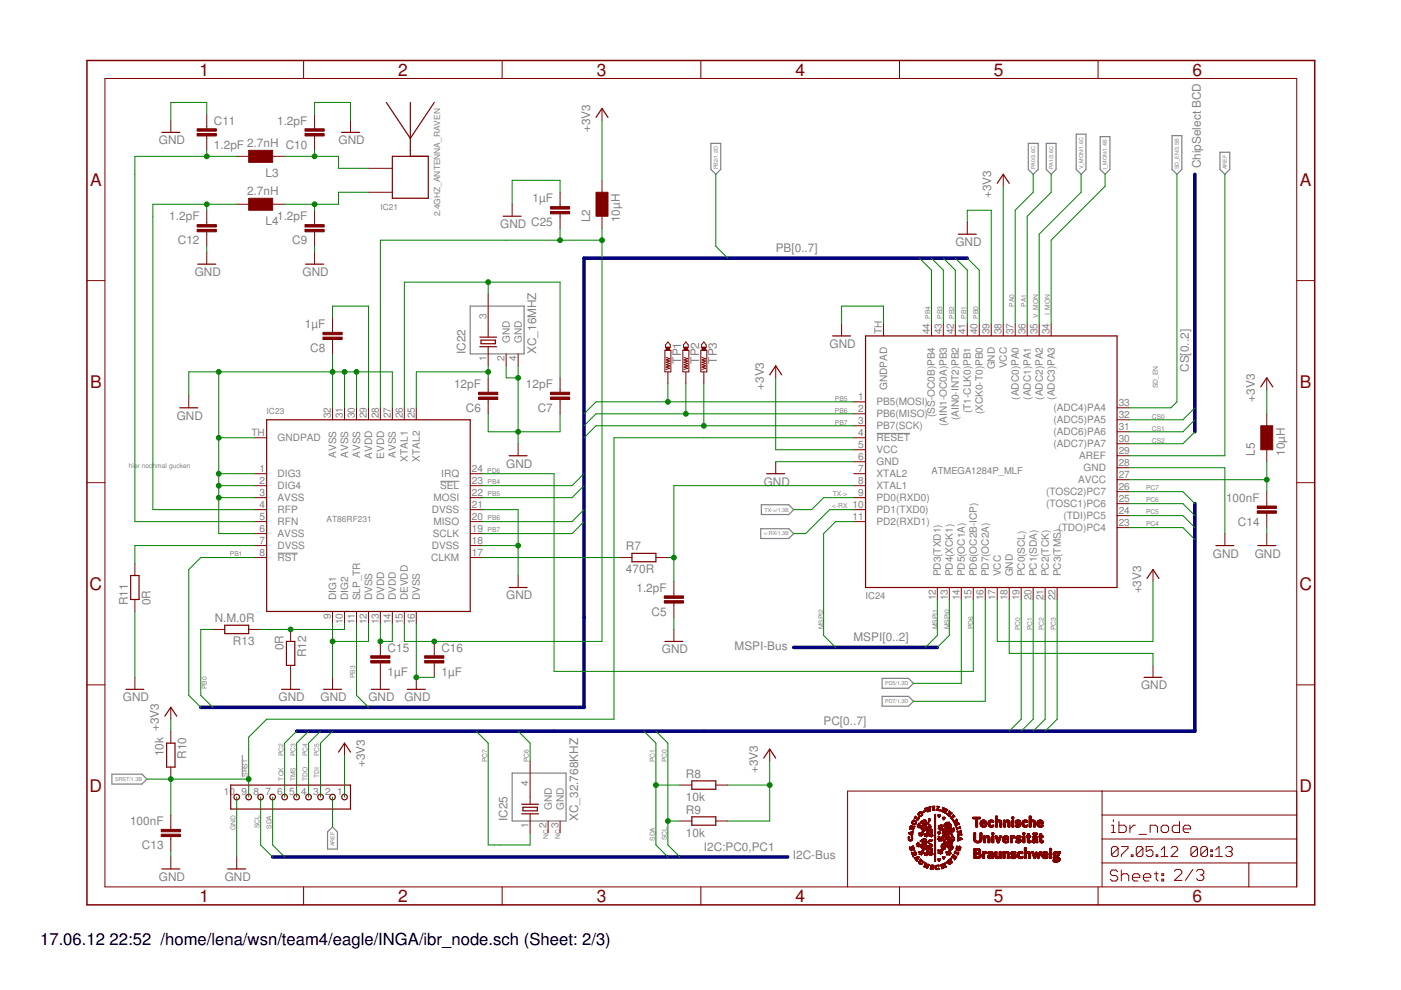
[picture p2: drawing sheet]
<svg xmlns="http://www.w3.org/2000/svg" width="297mm" height="210mm" viewBox="0 0 297 210" stroke-linecap="round" stroke-linejoin="round" font-family="sans-serif">
<defs><g id="words">
<g font-size="3.7" fill="#800000">
<text x="42.3" y="16">1</text>
<text x="84.4" y="16">2</text>
<text x="126.5" y="16">3</text>
<text x="168.6" y="16">4</text>
<text x="210.7" y="16">5</text>
<text x="252.9" y="16">6</text>
<text x="19.1" y="39.4">A</text>
<text x="275.6" y="39.4">A</text>
<text x="19.1" y="82.2">B</text>
<text x="275.6" y="82.2">B</text>
<text x="19" y="125.1">C</text>
<text x="275.5" y="125.1">C</text>
<text x="19" y="167.9">D</text>
<text x="275.5" y="167.9">D</text>
<text x="42.3" y="191.2">1</text>
<text x="84.4" y="191.2">2</text>
<text x="126.5" y="191.2">3</text>
<text x="168.6" y="191.2">4</text>
<text x="210.7" y="191.2">5</text>
<text x="252.9" y="191.2">6</text>
</g>
<g font-size="3.5">
<text x="8.5" y="200.4">17.06.12</text>
<text x="23.2" y="200.4">22:52 /home/lena/wsn/team4/eagle/INGA/ibr_node.sch (Sheet: 2/3)</text>
</g>
<g font-size="2.5" fill="#808080">
<text x="45.4" y="26.4">C11</text>
<text x="58.8" y="26.4">1.2pF</text>
<text x="125.1" y="28.1" transform="rotate(-90 125.1 28.1)">+3V3</text>
<text x="33.7" y="30.6">GND</text>
<text x="45.4" y="31.5">1.2pF 2.7nH C10</text>
<text x="71.8" y="30.6">GND</text>
<text x="254.6" y="35.7" transform="rotate(-90 254.6 35.7)">ChipSelect BCD</text>
<text x="52.4" y="41.3">2.7nH</text>
<text x="56.3" y="37.5">L3</text>
<text x="35.9" y="46.7">1.2pF</text>
<text x="56.3" y="47.6">L4</text>
<text x="58.8" y="46.7">1.2pF</text>
<text x="112.9" y="42.9">1µF</text>
<text x="125.1" y="47.1" transform="rotate(-90 125.1 47.1)">L2</text>
<text x="131.4" y="47.1" transform="rotate(-90 131.4 47.1)">10µH</text>
<text x="210.2" y="42" transform="rotate(-90 210.2 42)">+3V3</text>
<text x="37.7" y="51.8">C12</text>
<text x="62" y="51.8">C9</text>
<text x="106.1" y="48.4">GND C25</text>
<text x="164.5" y="53.5">PB[0..7]</text>
<text x="202.6" y="52.2">GND</text>
<text x="41.3" y="58.5">GND</text>
<text x="64.1" y="58.5">GND</text>
<text x="64.7" y="69.6">1µF</text>
<text x="65.8" y="74.7">C8</text>
<text x="98.7" y="75" transform="rotate(-90 98.7 75)">IC22</text>
<text x="113.7" y="75" transform="rotate(-90 113.7 75)">XC_16MHZ</text>
<text x="144.4" y="77.1" transform="rotate(-90 144.4 77.1)">TP1</text>
<text x="148.2" y="77.1" transform="rotate(-90 148.2 77.1)">TP2</text>
<text x="152" y="77.1" transform="rotate(-90 152 77.1)">TP3</text>
<text x="175.9" y="73.8">GND</text>
<text x="96.3" y="82.3">12pF</text>
<text x="111.5" y="82.3">12pF</text>
<text x="161.9" y="82.7" transform="rotate(-90 161.9 82.7)">+3V3</text>
<text x="252.1" y="78.9" transform="rotate(-90 252.1 78.9)">CS[0..2]</text>
<text x="37.5" y="89">GND</text>
<text x="98.8" y="87.4">C6</text>
<text x="114" y="87.4">C7</text>
<text x="266" y="85.2" transform="rotate(-90 266 85.2)">+3V3</text>
<text x="107.3" y="99.2">GND</text>
<text x="266" y="96.6" transform="rotate(-90 266 96.6)">L5</text>
<text x="272.4" y="96.6" transform="rotate(-90 272.4 96.6)">10µH</text>
<text x="161.9" y="103">GND</text>
<text x="259.9" y="106.4">100nF</text>
<text x="262.5" y="111.5">C14</text>
<text x="132.7" y="116.7">R7</text>
<text x="257.2" y="118.2">GND</text>
<text x="266" y="118.2">GND</text>
<text x="132.7" y="121.5">470R</text>
<text x="134.9" y="125.5">1.2pF</text>
<text x="241.9" y="125.8" transform="rotate(-90 241.9 125.8)">+3V3</text>
<text x="27.1" y="128.4" transform="rotate(-90 27.1 128.4)">R11</text>
<text x="31.9" y="128.4" transform="rotate(-90 31.9 128.4)">0R</text>
<text x="45.5" y="131.9">N.M.0R</text>
<text x="107.3" y="127.1">GND</text>
<text x="138.2" y="130.5">C5</text>
<text x="49.4" y="136.7">R13</text>
<text x="60.1" y="137.9" transform="rotate(-90 60.1 137.9)">0R</text>
<text x="155.7" y="137.8">MSPI-Bus</text>
<text x="181" y="136">MSPI[0..2]</text>
<text x="64.9" y="139.3" transform="rotate(-90 64.9 139.3)">R12</text>
<text x="82.2" y="143.2">1µF</text>
<text x="82.2" y="138.1">C15</text>
<text x="93.6" y="143.2">1µF</text>
<text x="93.6" y="138.1">C16</text>
<text x="140.3" y="138.5">GND</text>
<text x="26.1" y="148.7">GND</text>
<text x="59.1" y="148.7">GND</text>
<text x="68" y="148.7">GND</text>
<text x="78.1" y="148.7">GND</text>
<text x="85.7" y="148.7">GND</text>
<text x="241.9" y="146.1">GND</text>
<text x="33.7" y="155" transform="rotate(-90 33.7 155)">+3V3</text>
<text x="174.6" y="153.8">PC[0..7]</text>
<text x="34.7" y="160.3" transform="rotate(-90 34.7 160.3)">10k</text>
<text x="39.5" y="160.9" transform="rotate(-90 39.5 160.9)">R10</text>
<text x="77.4" y="162.7" transform="rotate(-90 77.4 162.7)">+3V3</text>
<text x="145.4" y="165">R8</text>
<text x="160.7" y="163.9" transform="rotate(-90 160.7 163.9)">+3V3</text>
<text x="145.4" y="169.8">10k</text>
<text x="145.4" y="172.6">R9</text>
<text x="27.6" y="175">100nF</text>
<text x="107.6" y="174.1" transform="rotate(-90 107.6 174.1)">IC25</text>
<text x="122.6" y="174.1" transform="rotate(-90 122.6 174.1)">XC_32.768KHZ</text>
<text x="145.4" y="177.4">10k</text>
<text x="30.1" y="180">C13</text>
<text x="149.2" y="180.4">I2C:PC0,PC1</text>
<text x="168.1" y="182.2">I2C-Bus</text>
<text x="33.7" y="186.8">GND</text>
<text x="47.6" y="186.8">GND</text>
</g>
<g font-size="2.1" fill="#808080">
<text x="103.2" y="67.6" transform="rotate(-90 103.2 67.6)">3</text>
<text x="187" y="70.9" transform="rotate(-90 187 70.9)">TH</text>
<text x="197.1" y="70.9" transform="rotate(-90 197.1 70.9)">44</text>
<text x="199.7" y="70.9" transform="rotate(-90 199.7 70.9)">43</text>
<text x="202.2" y="70.9" transform="rotate(-90 202.2 70.9)">42</text>
<text x="204.7" y="70.9" transform="rotate(-90 204.7 70.9)">41</text>
<text x="207.3" y="70.9" transform="rotate(-90 207.3 70.9)">40</text>
<text x="209.8" y="70.9" transform="rotate(-90 209.8 70.9)">39</text>
<text x="212.4" y="70.9" transform="rotate(-90 212.4 70.9)">38</text>
<text x="214.9" y="70.9" transform="rotate(-90 214.9 70.9)">37</text>
<text x="217.4" y="70.9" transform="rotate(-90 217.4 70.9)">36</text>
<text x="220" y="70.9" transform="rotate(-90 220 70.9)">35</text>
<text x="222.5" y="70.9" transform="rotate(-90 222.5 70.9)">34</text>
<text x="103.2" y="76.6" transform="rotate(-90 103.2 76.6)">1</text>
<text x="107" y="76.6" transform="rotate(-90 107 76.6)">2</text>
<text x="108.1" y="72.7" transform="rotate(-90 108.1 72.7)">GND</text>
<text x="109.5" y="76.6" transform="rotate(-90 109.5 76.6)">4</text>
<text x="110.6" y="72.7" transform="rotate(-90 110.6 72.7)">GND</text>
<text x="188.1" y="82.7" transform="rotate(-90 188.1 82.7)">GNDPAD</text>
<text x="210.9" y="78.3" transform="rotate(-90 210.9 78.3)">GND</text>
<text x="213.5" y="78.1" transform="rotate(-90 213.5 78.1)">VCC</text>
<text x="70.1" y="88.7" transform="rotate(-90 70.1 88.7)">32</text>
<text x="72.7" y="88.7" transform="rotate(-90 72.7 88.7)">31</text>
<text x="75.2" y="88.7" transform="rotate(-90 75.2 88.7)">30</text>
<text x="77.8" y="88.7" transform="rotate(-90 77.8 88.7)">29</text>
<text x="80.3" y="88.7" transform="rotate(-90 80.3 88.7)">28</text>
<text x="82.8" y="88.7" transform="rotate(-90 82.8 88.7)">27</text>
<text x="85.4" y="88.7" transform="rotate(-90 85.4 88.7)">26</text>
<text x="87.9" y="88.7" transform="rotate(-90 87.9 88.7)">25</text>
<text x="182" y="84.8">1</text>
<text x="182" y="87.4">2</text>
<text x="182" y="89.9">3</text>
<text x="185.8" y="86">PB5(MOSI)</text>
<text x="185.8" y="88.5">PB6(MISO)</text>
<text x="198.2" y="88.4" transform="rotate(-90 198.2 88.4)">(SS-OC0B)PB4</text>
<text x="203.3" y="89.1" transform="rotate(-90 203.3 89.1)">(AIN0-INT2)PB2</text>
<text x="205.9" y="87.6" transform="rotate(-90 205.9 87.6)">(T1-CLK0)PB1</text>
<text x="208.4" y="87.8" transform="rotate(-90 208.4 87.8)">(XCK0-T0)PB0</text>
<text x="216" y="84.7" transform="rotate(-90 216 84.7)">(ADC0)PA0</text>
<text x="218.6" y="84.7" transform="rotate(-90 218.6 84.7)">(ADC1)PA1</text>
<text x="221.1" y="84.7" transform="rotate(-90 221.1 84.7)">(ADC2)PA2</text>
<text x="223.3" y="89.8">(ADC5)PA5</text>
<text x="223.3" y="87.2">(ADC4)PA4</text>
<text x="223.6" y="84.7" transform="rotate(-90 223.6 84.7)">(ADC3)PA3</text>
<text x="237.2" y="88.7">32</text>
<text x="237.2" y="86.1">33</text>
<text x="53.3" y="92.5">TH</text>
<text x="58.9" y="93.6">GNDPAD</text>
<text x="182" y="92.5">4</text>
<text x="182" y="95">5</text>
<text x="185.8" y="91">PB7(SCK)</text>
<text x="185.8" y="93.6">RESET</text>
<text x="200.8" y="90.3" transform="rotate(-90 200.8 90.3)">(AIN1-OC0A)PB3</text>
<text x="223.3" y="94.9">(ADC7)PA7</text>
<text x="223.3" y="92.3">(ADC6)PA6</text>
<text x="237.2" y="93.7">30</text>
<text x="237.2" y="91.2">31</text>
<text x="55" y="100.1">1</text>
<text x="58.9" y="101.2">DIG3</text>
<text x="71.3" y="97" transform="rotate(-90 71.3 97)">AVSS</text>
<text x="73.8" y="97" transform="rotate(-90 73.8 97)">AVSS</text>
<text x="76.3" y="97" transform="rotate(-90 76.3 97)">AVSS</text>
<text x="78.9" y="97.3" transform="rotate(-90 78.9 97.3)">AVDD</text>
<text x="81.4" y="97.3" transform="rotate(-90 81.4 97.3)">EVDD</text>
<text x="84" y="97" transform="rotate(-90 84 97)">AVSS</text>
<text x="86.5" y="97.9" transform="rotate(-90 86.5 97.9)">XTAL1</text>
<text x="89" y="97.9" transform="rotate(-90 89 97.9)">XTAL2</text>
<text x="93.6" y="101.2">IRQ</text>
<text x="100.1" y="100.1">24</text>
<text x="182" y="97.5">6</text>
<text x="182" y="100.1">7</text>
<text x="185.8" y="96.1">VCC</text>
<text x="185.8" y="98.7">GND</text>
<text x="185.8" y="101.2">XTAL2</text>
<text x="228.8" y="97.4">AREF</text>
<text x="229.7" y="99.9">GND</text>
<text x="237.2" y="101.4">27</text>
<text x="237.2" y="98.8">28</text>
<text x="237.2" y="96.3">29</text>
<text x="55" y="102.6">2</text>
<text x="55" y="105.2">3</text>
<text x="55" y="107.7">4</text>
<text x="58.9" y="103.7">DIG4</text>
<text x="58.9" y="106.3">AVSS</text>
<text x="91.9" y="106.3">MOSI</text>
<text x="93.3" y="103.7">SEL</text>
<text x="100.1" y="107.7">21</text>
<text x="100.1" y="105.2">22</text>
<text x="100.1" y="102.6">23</text>
<text x="180.8" y="107.7">10</text>
<text x="182" y="102.6">8</text>
<text x="182" y="105.2">9</text>
<text x="185.8" y="103.7">XTAL1</text>
<text x="185.8" y="106.3">PD0(RXD0)</text>
<text x="221.8" y="107.5">(TOSC1)PC6</text>
<text x="221.8" y="105">(TOSC2)PC7</text>
<text x="228.6" y="102.5">AVCC</text>
<text x="237.2" y="106.4">25</text>
<text x="237.2" y="103.9">26</text>
<text x="55" y="110.2">5</text>
<text x="55" y="112.8">6</text>
<text x="58.9" y="108.8">RFP</text>
<text x="58.9" y="111.4">RFN</text>
<text x="58.9" y="113.9">AVSS</text>
<text x="91.6" y="108.8">DVSS</text>
<text x="91.8" y="113.9">SCLK</text>
<text x="91.9" y="111.4">MISO</text>
<text x="100.1" y="112.8">19</text>
<text x="100.1" y="110.2">20</text>
<text x="180.8" y="110.2">11</text>
<text x="185.8" y="108.8">PD1(TXD0)</text>
<text x="185.8" y="111.4">PD2(RXD1)</text>
<text x="224.4" y="112.6">(TDO)PC4</text>
<text x="225.5" y="110.1">(TDI)PC5</text>
<text x="237.2" y="111.5">23</text>
<text x="237.2" y="109">24</text>
<text x="55" y="115.3">7</text>
<text x="55" y="117.9">8</text>
<text x="58.9" y="116.4">DVSS</text>
<text x="58.9" y="119">RST</text>
<text x="91.4" y="119">CLKM</text>
<text x="91.6" y="116.4">DVSS</text>
<text x="100.1" y="117.9">17</text>
<text x="100.1" y="115.3">18</text>
<text x="199.5" y="122.2" transform="rotate(-90 199.5 122.2)">PD3(TXD1)</text>
<text x="202" y="122.2" transform="rotate(-90 202 122.2)">PD4(XCK1)</text>
<text x="204.6" y="122.2" transform="rotate(-90 204.6 122.2)">PD5(OC1A)</text>
<text x="207.1" y="122.2" transform="rotate(-90 207.1 122.2)">PD6(OC2B-ICP)</text>
<text x="209.7" y="122.2" transform="rotate(-90 209.7 122.2)">PD7(OC2A)</text>
<text x="212.2" y="122.2" transform="rotate(-90 212.2 122.2)">VCC</text>
<text x="214.7" y="122.2" transform="rotate(-90 214.7 122.2)">GND</text>
<text x="217.3" y="122.2" transform="rotate(-90 217.3 122.2)">PC0(SCL)</text>
<text x="219.8" y="122.2" transform="rotate(-90 219.8 122.2)">PC1(SDA)</text>
<text x="222.4" y="122.2" transform="rotate(-90 222.4 122.2)">PC2(TCK)</text>
<text x="224.9" y="122.2" transform="rotate(-90 224.9 122.2)">PC3(TMS)</text>
<text x="70.1" y="131.2" transform="rotate(-90 70.1 131.2)">9</text>
<text x="71.3" y="127.3" transform="rotate(-90 71.3 127.3)">DIG1</text>
<text x="73.8" y="127.3" transform="rotate(-90 73.8 127.3)">DIG2</text>
<text x="76.3" y="127.3" transform="rotate(-90 76.3 127.3)">SLP_TR</text>
<text x="78.9" y="127.3" transform="rotate(-90 78.9 127.3)">DVSS</text>
<text x="81.4" y="127.3" transform="rotate(-90 81.4 127.3)">DVDD</text>
<text x="84" y="127.3" transform="rotate(-90 84 127.3)">DVDD</text>
<text x="86.5" y="127.3" transform="rotate(-90 86.5 127.3)">DEVDD</text>
<text x="89" y="127.3" transform="rotate(-90 89 127.3)">DVSS</text>
<text x="198.4" y="127.3" transform="rotate(-90 198.4 127.3)">12</text>
<text x="200.9" y="127.3" transform="rotate(-90 200.9 127.3)">13</text>
<text x="203.5" y="127.3" transform="rotate(-90 203.5 127.3)">14</text>
<text x="206" y="127.3" transform="rotate(-90 206 127.3)">15</text>
<text x="208.5" y="127.3" transform="rotate(-90 208.5 127.3)">16</text>
<text x="211.1" y="127.3" transform="rotate(-90 211.1 127.3)">17</text>
<text x="213.6" y="127.3" transform="rotate(-90 213.6 127.3)">18</text>
<text x="216.2" y="127.3" transform="rotate(-90 216.2 127.3)">19</text>
<text x="218.7" y="127.3" transform="rotate(-90 218.7 127.3)">20</text>
<text x="221.2" y="127.3" transform="rotate(-90 221.2 127.3)">21</text>
<text x="223.8" y="127.3" transform="rotate(-90 223.8 127.3)">22</text>
<text x="72.7" y="132.4" transform="rotate(-90 72.7 132.4)">10</text>
<text x="75.2" y="132.4" transform="rotate(-90 75.2 132.4)">11</text>
<text x="77.8" y="132.4" transform="rotate(-90 77.8 132.4)">12</text>
<text x="80.3" y="132.4" transform="rotate(-90 80.3 132.4)">13</text>
<text x="82.8" y="132.4" transform="rotate(-90 82.8 132.4)">14</text>
<text x="85.4" y="132.4" transform="rotate(-90 85.4 132.4)">15</text>
<text x="87.9" y="132.4" transform="rotate(-90 87.9 132.4)">16</text>
<text x="112" y="166.7" transform="rotate(-90 112 166.7)">4</text>
<text x="47.5" y="168.6">10</text>
<text x="51.2" y="168.6">9</text>
<text x="53.7" y="168.6">8</text>
<text x="56.3" y="168.6">7</text>
<text x="58.8" y="168.6">6</text>
<text x="61.3" y="168.6">5</text>
<text x="63.9" y="168.6">4</text>
<text x="66.4" y="168.6">3</text>
<text x="69" y="168.6">2</text>
<text x="71.5" y="168.6">1</text>
<text x="117" y="171.7" transform="rotate(-90 117 171.7)">GND</text>
<text x="119.5" y="171.7" transform="rotate(-90 119.5 171.7)">GND</text>
<text x="112" y="175.6" transform="rotate(-90 112 175.6)">1</text>
<text x="115.9" y="175.6" transform="rotate(-90 115.9 175.6)">2</text>
<text x="118.4" y="175.6" transform="rotate(-90 118.4 175.6)">3</text>
</g>
<g font-size="2" fill="#808080">
<text x="197.5" y="100.4">ATMEGA1284P_MLF</text>
<text x="183.5" y="127.1">IC24</text>
</g>
<g font-size="1.8" fill="#808080">
<text x="80.7" y="44.6">IC21</text>
<text x="93.4" y="45.8" transform="rotate(-90 93.4 45.8)">2.4GHZ_ANTENNA_RAVEN</text>
<text x="56.5" y="87.7">IC23</text>
<text x="69.2" y="110.6">AT86RF231</text>
</g>
<g font-size="1.4" fill="#808080">
<text x="215" y="65" transform="rotate(-90 215 65)">PA0</text>
<text x="217.5" y="65" transform="rotate(-90 217.5 65)">PA1</text>
<text x="197.2" y="67.6" transform="rotate(-90 197.2 67.6)">PB4</text>
<text x="199.8" y="67.6" transform="rotate(-90 199.8 67.6)">PB3</text>
<text x="202.3" y="67.6" transform="rotate(-90 202.3 67.6)">PB2</text>
<text x="204.8" y="67.6" transform="rotate(-90 204.8 67.6)">PB1</text>
<text x="207.4" y="67.6" transform="rotate(-90 207.4 67.6)">PB0</text>
<text x="220.1" y="67.4" transform="rotate(-90 220.1 67.4)">V_MON</text>
<text x="222.6" y="66.8" transform="rotate(-90 222.6 66.8)">I_MON</text>
<text x="245.5" y="82.3" transform="rotate(-90 245.5 82.3)">SD_EN</text>
<text x="177" y="84.9">PB5</text>
<text x="177" y="87.5">PB6</text>
<text x="244.2" y="88.8">CS0</text>
<text x="177" y="90">PB7</text>
<text x="244.2" y="93.8">CS2</text>
<text x="244.2" y="91.3">CS1</text>
<text x="27.3" y="99.2">hier nochmal gucken</text>
<text x="103.3" y="100.2">PD6</text>
<text x="103.4" y="102.7">PB4</text>
<text x="103.4" y="105.3">PB5</text>
<text x="176.4" y="107.8">&lt;-RX</text>
<text x="176.6" y="105.3">TX-&gt;</text>
<text x="243" y="104">PC7</text>
<text x="243" y="106.5">PC6</text>
<text x="103.4" y="110.3">PB6</text>
<text x="103.4" y="112.9">PB7</text>
<text x="243" y="109.1">PC5</text>
<text x="243" y="111.6">PC4</text>
<text x="48.8" y="118">PB1</text>
<text x="174.6" y="133.4" transform="rotate(-90 174.6 133.4)">MSPI2</text>
<text x="198.7" y="133.4" transform="rotate(-90 198.7 133.4)">MSPI1</text>
<text x="201.3" y="133.4" transform="rotate(-90 201.3 133.4)">MSPI0</text>
<text x="206.4" y="133.4" transform="rotate(-90 206.4 133.4)">PD6</text>
<text x="216.3" y="133.7" transform="rotate(-90 216.3 133.7)">PC0</text>
<text x="218.8" y="133.7" transform="rotate(-90 218.8 133.7)">PC1</text>
<text x="221.3" y="133.7" transform="rotate(-90 221.3 133.7)">PC2</text>
<text x="223.9" y="133.7" transform="rotate(-90 223.9 133.7)">PC3</text>
<text x="75.3" y="143.8" transform="rotate(-90 75.3 143.8)">PB3</text>
<text x="43.8" y="146.1" transform="rotate(-90 43.8 146.1)">PB0</text>
<text x="60.1" y="160.3" transform="rotate(-90 60.1 160.3)">PC2</text>
<text x="62.6" y="160.3" transform="rotate(-90 62.6 160.3)">PC3</text>
<text x="65.2" y="160.3" transform="rotate(-90 65.2 160.3)">PC4</text>
<text x="67.7" y="160.3" transform="rotate(-90 67.7 160.3)">PC5</text>
<text x="103.3" y="161.6" transform="rotate(-90 103.3 161.6)">PC7</text>
<text x="112.1" y="161.6" transform="rotate(-90 112.1 161.6)">PC6</text>
<text x="138.8" y="161.6" transform="rotate(-90 138.8 161.6)">PC1</text>
<text x="141.4" y="161.6" transform="rotate(-90 141.4 161.6)">PC0</text>
<text x="52.5" y="164.7" transform="rotate(-90 52.5 164.7)">SRST</text>
<text x="60.1" y="165.5" transform="rotate(-90 60.1 165.5)">TCK</text>
<text x="62.6" y="165.7" transform="rotate(-90 62.6 165.7)">TMS</text>
<text x="65.2" y="165.6" transform="rotate(-90 65.2 165.6)">TDO</text>
<text x="67.7" y="164.9" transform="rotate(-90 67.7 164.9)">TDI</text>
<text x="49.9" y="175.9" transform="rotate(-90 49.9 175.9)">GND</text>
<text x="55" y="175.6" transform="rotate(-90 55 175.6)">SCL</text>
<text x="57.5" y="175.7" transform="rotate(-90 57.5 175.7)">SDA</text>
<text x="116.2" y="177.9" transform="rotate(-90 116.2 177.9)">NC</text>
<text x="118.7" y="177.9" transform="rotate(-90 118.7 177.9)">NC</text>
<text x="138.8" y="178.3" transform="rotate(-90 138.8 178.3)">SDA</text>
<text x="141.4" y="178.1" transform="rotate(-90 141.4 178.1)">SCL</text>
</g>
<g font-size="1.1" fill="#808080">
<text x="152.2" y="35.9" transform="rotate(-90 152.2 35.9)">PB2/1.2D</text>
<text x="219.5" y="35.9" transform="rotate(-90 219.5 35.9)">PA0/3.6C</text>
<text x="223.3" y="35.9" transform="rotate(-90 223.3 35.9)">PA1/3.6C</text>
<text x="229.6" y="35.9" transform="rotate(-90 229.6 35.9)">V_MON/1.6C</text>
<text x="234.7" y="35.9" transform="rotate(-90 234.7 35.9)">I_MON/1.4B</text>
<text x="249.9" y="35.9" transform="rotate(-90 249.9 35.9)">SD_EN/3.5B</text>
<text x="260.1" y="35.9" transform="rotate(-90 260.1 35.9)">AREF</text>
<text x="162" y="113.5">&lt;-RX/1.3B</text>
<text x="162.1" y="108.5">TX-&gt;/1.3B</text>
<text x="187.7" y="145.3">PD5/1.3D</text>
<text x="187.7" y="149.1">PD7/1.3D</text>
<text x="24.4" y="165.6">SRST/1.3B</text>
<text x="70.9" y="179.4" transform="rotate(-90 70.9 179.4)">AREF</text>
</g>
</g></defs>
<path d="M185.8 91.9h7.2M58.9 117.3h4.2M93.3 102h4.1M51.4 160.1v4.6" fill="none" stroke="#808080" stroke-width=".21"/>
<g fill="none" stroke="#808080" stroke-width=".25">
<path d="M150.7 30.4h2.1v5.5l-1 1.1-1.1-1.1zM218 30.4h2.1v5.5l-1 1.1-1.1-1.1zM221.8 30.4h2.1v5.5l-1 1.1-1.1-1.1zM228.2 28.4h2.1v7.5l-1.1 1.1-1-1.1zM233.3 29h2v6.9l-1 1.1-1-1.1zM248.5 28.8h2.1v7.1l-1.1 1.1-1-1.1zM258.7 32.3h2v3.6l-1 1.1-1-1.1zM99.7 64.9h11.4v10.1h-11.4zM161.3 112.1h5.9l1.1 1-1.1 1.1h-5.9zM161.4 107h5.8l1.1 1.1-1.1 1h-5.8zM187 143.8h5.6l1.1 1.1-1.1 1h-5.6zM187 147.6h5.6l1.1 1.1-1.1 1h-5.6z"/>
<path d="M23.7 164.1h6.4l1 1.1-1 1h-6.4zM69.4 176.4l1.1-1.1 1 1.1v3.6h-2.1zM108.6 163.9h11.4v10.2h-11.4z"/>
</g>
<g fill="#800000" stroke="#800000" stroke-width=".21">
<path d="M198.6 184.3l.3 .1z"/>
<path d="M197.5 184.3l.3 .1z"/>
<path d="M198.5 184.3l.5 .1z"/>
<path d="M197.4 184.3h.4z"/>
<path d="M198.4 184.3h.7z"/>
<path d="M197.2 184.3h.7z"/>
<path d="M197.2 184.2l.7 .1z"/>
<path d="M198.4 184.2l.3 .1z"/>
<path d="M198.9 184.2l.2 .1z"/>
<path d="M197.2 184.2l.3 .1z"/>
<path d="M197.6 184.2l.3 .1z"/>
<path d="M199 184.2l.1 .1z"/>
<path d="M197.2 184.2h.2z"/>
<path d="M197.6 184.2h.3z"/>
<path d="M198.3 184.2h.3z"/>
<path d="M199 184.2h.1z"/>
<path d="M197.2 184.1l.2 .1z"/>
<path d="M197.7 184.1l.2 .1z"/>
<path d="M198.3 184.1l.3 .1z"/>
<path d="M199 184.1l.1 .1z"/>
<path d="M199.6 184.1l.1 .1z"/>
<path d="M197.3 184.1l.1 .1z"/>
<path d="M199.6 184.1l.2 .1z"/>
<path d="M197.3 184.1h.1z"/>
<path d="M197.7 184.1h.2z"/>
<path d="M198.3 184.1h.2z"/>
<path d="M199.6 184.1h.3z"/>
<path d="M198.3 184.1h.3z"/>
<path d="M199.7 184.1h.2z"/>
<path d="M196.5 184.1h.2z"/>
<path d="M196.5 184l.2 .1z"/>
<path d="M197.6 184l.3 .1z"/>
<path d="M198.3 184l.2 .1z"/>
<path d="M199.7 184l.3 .1z"/>
<path d="M196.5 184h.2z"/>
<path d="M197.6 184h.3z"/>
<path d="M198.2 184h.3z"/>
<path d="M199.7 184h.4z"/>
<path d="M196.4 184h.3z"/>
<path d="M197.5 184h.4z"/>
<path d="M196.4 183.9l.3 .1z"/>
<path d="M197.5 183.9l.3 .1z"/>
<path d="M198.2 183.9l.3 .1z"/>
<path d="M199.7 183.9l.2 .1z"/>
<path d="M199.6 183.9l.3 .1z"/>
<path d="M200.2 183.9l.1 .1z"/>
<path d="M196.5 183.9h.2z"/>
<path d="M197.5 183.9h.3z"/>
<path d="M198.2 183.9h.3z"/>
<path d="M199.6 183.9h.3z"/>
<path d="M200.2 183.9h.2z"/>
<path d="M196.4 183.9h.3z"/>
<path d="M197.4 183.9h.4z"/>
<path d="M196.1 183.8l.1 .1z"/>
<path d="M196.4 183.8l.4 .1z"/>
<path d="M197.4 183.8l.4 .1z"/>
<path d="M198.2 183.8l.3 .1z"/>
<path d="M199.6 183.8l.3 .1z"/>
<path d="M200.3 183.8l.2 .1z"/>
<path d="M196 183.8l.2 .1z"/>
<path d="M197.4 183.8l.3 .1z"/>
<path d="M200.3 183.8l.3 .1z"/>
<path d="M196 183.8h.2z"/>
<path d="M196.4 183.8h.4z"/>
<path d="M197.4 183.8h.3z"/>
<path d="M198.2 183.8h.3z"/>
<path d="M199.6 183.8h.3z"/>
<path d="M200.3 183.8h.3z"/>
<path d="M195.9 183.8h.3z"/>
<path d="M200.3 183.8h.4z"/>
<path d="M195.8 183.7l.3 .1z"/>
<path d="M196.4 183.7l.4 .1z"/>
<path d="M197.3 183.7l.4 .1z"/>
<path d="M198.2 183.7l.3 .1z"/>
<path d="M199.6 183.7l.3 .1z"/>
<path d="M200.3 183.7l.4 .1z"/>
<path d="M195.8 183.7h.3z"/>
<path d="M196.4 183.7h.2z"/>
<path d="M196.6 183.7h.2z"/>
<path d="M197.3 183.7h.3z"/>
<path d="M198.3 183.7h.2z"/>
<path d="M199.6 183.7h.2z"/>
<path d="M200.3 183.7h.4z"/>
<path d="M199.6 183.7h.3z"/>
<path d="M200.3 183.7h.2z"/>
<path d="M195.8 183.7h.1z"/>
<path d="M195.9 183.7h.2z"/>
<path d="M196.7 183.7h.1z"/>
<path d="M198.3 183.7h.3z"/>
<path d="M199.5 183.7h.4z"/>
<path d="M195.9 183.6l.2 .1z"/>
<path d="M196.4 183.6l.2 .1z"/>
<path d="M196.7 183.6l.1 .1z"/>
<path d="M197.3 183.6l.3 .1z"/>
<path d="M198.3 183.6l.3 .1z"/>
<path d="M199.5 183.6l.5 .1z"/>
<path d="M200.3 183.6l.2 .1z"/>
<path d="M196 183.6l.2 .1z"/>
<path d="M196.7 183.6l.2 .1z"/>
<path d="M197.8 183.6l.2 .1z"/>
<path d="M200.2 183.6l.3 .1z"/>
<path d="M196 183.6h.2z"/>
<path d="M196.4 183.6h.2z"/>
<path d="M196.7 183.6h.2z"/>
<path d="M197.3 183.6h.3z"/>
<path d="M197.8 183.6h.2z"/>
<path d="M198.4 183.6h.2z"/>
<path d="M198.9 183.6h.2z"/>
<path d="M199.5 183.6h.3z"/>
<path d="M199.8 183.6h.3z"/>
<path d="M200.2 183.6h.3z"/>
<path d="M199.9 183.6h.3z"/>
<path d="M196 183.5l.2 .1z"/>
<path d="M196.4 183.5l.2 .1z"/>
<path d="M196.7 183.5l.2 .1z"/>
<path d="M197.4 183.5l.2 .1z"/>
<path d="M197.8 183.5l.2 .1z"/>
<path d="M198.4 183.5l.7 .1z"/>
<path d="M199.5 183.5l.2 .1z"/>
<path d="M199.9 183.5l.6 .1z"/>
<path d="M196.3 183.5l.3 .1z"/>
<path d="M197.4 183.5l.6 .1z"/>
<path d="M198.5 183.5l.6 .1z"/>
<path d="M200 183.5l.5 .1z"/>
<path d="M196 183.5h.2z"/>
<path d="M196.3 183.5h.3z"/>
<path d="M196.7 183.5h.2z"/>
<path d="M197.4 183.5h.6z"/>
<path d="M198.5 183.5h.6z"/>
<path d="M199.5 183.5h.2z"/>
<path d="M200.1 183.5h.3z"/>
<path d="M198.6 183.5h.5z"/>
<path d="M200.1 183.5h.4z"/>
<path d="M196 183.4l.2 .1z"/>
<path d="M196.3 183.4l.3 .1z"/>
<path d="M196.8 183.4l.1 .1z"/>
<path d="M197.4 183.4l.4 .1z"/>
<path d="M198.7 183.4l.4 .1z"/>
<path d="M199.3 183.4l.4 .1z"/>
<path d="M200.2 183.4l.2 .1z"/>
<path d="M196.1 183.4h.1z"/>
<path d="M196.3 183.4h.3z"/>
<path d="M196.8 183.4h.3z"/>
<path d="M199.3 183.4h.4z"/>
<path d="M200.2 183.4h.2z"/>
<path d="M196.3 183.4h.2z"/>
<path d="M199.4 183.4h.3z"/>
<path d="M196.1 183.3l.2 .1z"/>
<path d="M196.3 183.3l.2 .1z"/>
<path d="M196.8 183.3l.3 .1z"/>
<path d="M199.4 183.3l.3 .1z"/>
<path d="M200.2 183.3l.2 .1z"/>
<path d="M196.1 183.3h.2z"/>
<path d="M196.3 183.3h.2z"/>
<path d="M196.8 183.3h.2z"/>
<path d="M199.5 183.3h.2z"/>
<path d="M200.1 183.3h.3z"/>
<path d="M196.2 183.3h.3z"/>
<path d="M196.7 183.3h.3z"/>
<path d="M199.6 183.3h.2z"/>
<path d="M195.2 183.3h.1z"/>
<path d="M196.1 183.3h.4z"/>
<path d="M196.7 183.3h.2z"/>
<path d="M200.1 183.3h.2z"/>
<path d="M195.1 183.2l.3 .1z"/>
<path d="M196.1 183.2l.4 .1z"/>
<path d="M196.7 183.2l.1 .1z"/>
<path d="M199.7 183.2l.1 .1z"/>
<path d="M200.1 183.2l.2 .1z"/>
<path d="M201.4 183.2l.1 .1z"/>
<path d="M195.1 183.2l.4 .1z"/>
<path d="M196.2 183.2l.3 .1z"/>
<path d="M201.3 183.2l.2 .1z"/>
<path d="M195 183.2h.5z"/>
<path d="M196.2 183.2h.3z"/>
<path d="M199.9 183.2h.4z"/>
<path d="M201.3 183.2h.2z"/>
<path d="M201.2 183.2h.3z"/>
<path d="M195 183.1l.5 .1z"/>
<path d="M196.2 183.1l.3 .1z"/>
<path d="M199.9 183.1l.4 .1z"/>
<path d="M201.1 183.1l.4 .1z"/>
<path d="M194.9 183.1l.3 .1z"/>
<path d="M195.3 183.1l.2 .1z"/>
<path d="M200 183.1l.3 .1z"/>
<path d="M194.9 183.1h.2z"/>
<path d="M195.4 183.1h.2z"/>
<path d="M196.2 183.1h.3z"/>
<path d="M200 183.1h.3z"/>
<path d="M201.1 183.1h.4z"/>
<path d="M200.1 183.1h.3z"/>
<path d="M201 183.1h.5z"/>
<path d="M194.9 183l.2 .1z"/>
<path d="M195.4 183l.2 .1z"/>
<path d="M196.2 183l.2 .1z"/>
<path d="M200.2 183l.2 .1z"/>
<path d="M201 183l.5 .1z"/>
<path d="M194.9 183h.1z"/>
<path d="M195.4 183h.2z"/>
<path d="M196.1 183h.3z"/>
<path d="M200.2 183h.2z"/>
<path d="M200.9 183h.6z"/>
<path d="M195.5 183h.2z"/>
<path d="M196.1 183h.2z"/>
<path d="M200.3 183h.1z"/>
<path d="M194.8 183h.2z"/>
<path d="M200.8 183h.7z"/>
<path d="M194.8 182.9l.2 .1z"/>
<path d="M195.5 182.9l.2 .1z"/>
<path d="M200.8 182.9l.5 .1z"/>
<path d="M201.4 182.9l.1 .1z"/>
<path d="M201.7 182.9l.1 .1z"/>
<path d="M194.8 182.9h.2z"/>
<path d="M195.5 182.9h.2z"/>
<path d="M200.7 182.9h.6z"/>
<path d="M201.3 182.9h.2z"/>
<path d="M201.7 182.9h.2z"/>
<path d="M195.6 182.9h.1z"/>
<path d="M200.6 182.9h.6z"/>
<path d="M201.6 182.9h.3z"/>
<path d="M195.6 182.9h.2z"/>
<path d="M200.5 182.9h.6z"/>
<path d="M201.5 182.9h.4z"/>
<path d="M194.8 182.8l.2 .1z"/>
<path d="M195.6 182.8l.2 .1z"/>
<path d="M200.6 182.8l.5 .1z"/>
<path d="M201.3 182.8l.1 .1z"/>
<path d="M201.5 182.8l.4 .1z"/>
<path d="M194.8 182.8l.3 .1z"/>
<path d="M195.6 182.8l.4 .1z"/>
<path d="M201.5 182.8l.3 .1z"/>
<path d="M194.8 182.8h.3z"/>
<path d="M195.6 182.8h.4z"/>
<path d="M200.6 182.8h.4z"/>
<path d="M201.3 182.8h.6z"/>
<path d="M195.7 182.8h.2z"/>
<path d="M200.7 182.8h.3z"/>
<path d="M223.6 182.8h.5z"/>
<path d="M194.8 182.7l.3 .1z"/>
<path d="M195.7 182.7l.2 .1z"/>
<path d="M200.7 182.7l.2 .1z"/>
<path d="M201.3 182.7l.5 .1z"/>
<path d="M223.5 182.7l.7 .1z"/>
<path d="M223.4 182.7l.9 .1z"/>
<path d="M194.8 182.7h.4z"/>
<path d="M195.7 182.7h.1z"/>
<path d="M200.7 182.7h.2z"/>
<path d="M201.2 182.7h.6z"/>
<path d="M223.4 182.7h1z"/>
<path d="M195.6 182.7h.2z"/>
<path d="M200.8 182.7h.1z"/>
<path d="M201.1 182.7h.6z"/>
<path d="M201.7 182.7h.1z"/>
<path d="M194.9 182.6l.3 .1z"/>
<path d="M195.6 182.6l.2 .1z"/>
<path d="M198.2 182.6l.1 .1z"/>
<path d="M201.1 182.6l.5 .1z"/>
<path d="M201.7 182.6l.1 .1z"/>
<path d="M223.3 182.6l1.2 .1z"/>
<path d="M194.9 182.6h.3z"/>
<path d="M195.6 182.6h.1z"/>
<path d="M198.2 182.6h.2z"/>
<path d="M201.1 182.6h.5z"/>
<path d="M201.7 182.6h.1z"/>
<path d="M223.3 182.6h1.2z"/>
<path d="M200.9 182.6h.6z"/>
<path d="M194.9 182.6h.4z"/>
<path d="M223.3 182.6h1.3z"/>
<path d="M194.4 182.5l.1 .1z"/>
<path d="M194.9 182.5l.4 .1z"/>
<path d="M198.2 182.5l.2 .1z"/>
<path d="M199 182.5l.2 .1z"/>
<path d="M200.9 182.5l.5 .1z"/>
<path d="M201.7 182.5l.1 .1z"/>
<path d="M223.3 182.5l1.3 .1z"/>
<path d="M194.3 182.5l.2 .1z"/>
<path d="M195 182.5l.3 .1z"/>
<path d="M201.6 182.5l.2 .1z"/>
<path d="M194.3 182.5h.2z"/>
<path d="M195 182.5h.3z"/>
<path d="M198.2 182.5h.2z"/>
<path d="M199 182.5h.2z"/>
<path d="M201 182.5h.3z"/>
<path d="M201.6 182.5h.2z"/>
<path d="M223.3 182.5h.6z"/>
<path d="M223.9 182.5h.7z"/>
<path d="M195.4 182.5h.1z"/>
<path d="M223.3 182.5h.4z"/>
<path d="M224.1 182.5h.6z"/>
<path d="M194.3 182.4l.2 .1z"/>
<path d="M195 182.4l.5 .1z"/>
<path d="M198.2 182.4l.2 .1z"/>
<path d="M199 182.4l.3 .1z"/>
<path d="M201 182.4l.2 .1z"/>
<path d="M201.6 182.4l.1 .1z"/>
<path d="M223.3 182.4l.4 .1z"/>
<path d="M224.2 182.4l.5 .1z"/>
<path d="M195.1 182.4l.4 .1z"/>
<path d="M198.9 182.4l.4 .1z"/>
<path d="M223.3 182.4l.3 .1z"/>
<path d="M194.2 182.4h.3z"/>
<path d="M195.1 182.4h.4z"/>
<path d="M198.2 182.4h.2z"/>
<path d="M198.9 182.4h.4z"/>
<path d="M201.1 182.4h.1z"/>
<path d="M201.6 182.4h.1z"/>
<path d="M223.3 182.4h.3z"/>
<path d="M224.2 182.4h.5z"/>
<path d="M195.1 182.4h.3z"/>
<path d="M201.1 182.4h.2z"/>
<path d="M224.3 182.4h.4z"/>
<path d="M194.2 182.3l.3 .1z"/>
<path d="M195.1 182.3l.3 .1z"/>
<path d="M198.2 182.3l.2 .1z"/>
<path d="M198.9 182.3l.4 .1z"/>
<path d="M201.1 182.3l.2 .1z"/>
<path d="M201.6 182.3l.1 .1z"/>
<path d="M223.3 182.3l.3 .1z"/>
<path d="M224.3 182.3l.4 .1z"/>
<path d="M194.2 182.3l.4 .1z"/>
<path d="M201.5 182.3l.2 .1z"/>
<path d="M194.2 182.3h.3z"/>
<path d="M195.2 182.3h.2z"/>
<path d="M198.2 182.3h.2z"/>
<path d="M198.9 182.3h.5z"/>
<path d="M201.5 182.3h.2z"/>
<path d="M223.3 182.3h.3z"/>
<path d="M224.3 182.3h.4z"/>
<path d="M194.1 182.3h.2z"/>
<path d="M194.3 182.3h.3z"/>
<path d="M195.2 182.3h.1z"/>
<path d="M223.3 182.3h.4z"/>
<path d="M194.1 182.2l.2 .1z"/>
<path d="M194.3 182.2l.3 .1z"/>
<path d="M195.1 182.2l.2 .1z"/>
<path d="M198.2 182.2l.2 .1z"/>
<path d="M198.8 182.2l.5 .1z"/>
<path d="M201.5 182.2l.2 .1z"/>
<path d="M202.3 182.2l.2 .1z"/>
<path d="M223.4 182.2l.3 .1z"/>
<path d="M224.4 182.2l.3 .1z"/>
<path d="M194.4 182.2h.2z"/>
<path d="M195.1 182.2h.2z"/>
<path d="M198.2 182.2h.2z"/>
<path d="M198.8 182.2h.5z"/>
<path d="M201.5 182.2h.2z"/>
<path d="M202.3 182.2h.2z"/>
<path d="M223.4 182.2h.3z"/>
<path d="M224.4 182.2h.3z"/>
<path d="M194.3 182.2h.3z"/>
<path d="M195.1 182.2h.1z"/>
<path d="M198.8 182.2h.6z"/>
<path d="M202.4 182.2h.1z"/>
<path d="M201.4 182.2h.2z"/>
<path d="M223.4 182.2h.4z"/>
<path d="M194.4 182.1l.2 .1z"/>
<path d="M198.2 182.1l.2 .1z"/>
<path d="M198.8 182.1l.5 .1z"/>
<path d="M201.4 182.1l.2 .1z"/>
<path d="M202.4 182.1l.1 .1z"/>
<path d="M223.5 182.1l.3 .1z"/>
<path d="M224.3 182.1l.4 .1z"/>
<path d="M198.9 182.1l.5 .1z"/>
<path d="M223.5 182.1l1.3 .1z"/>
<path d="M194.4 182.1h.3z"/>
<path d="M198.2 182.1h.2z"/>
<path d="M198.9 182.1h.2z"/>
<path d="M199.1 182.1h.2z"/>
<path d="M200 182.1h.2z"/>
<path d="M201.4 182.1h.2z"/>
<path d="M202.4 182.1h.2z"/>
<path d="M223.5 182.1h1.2z"/>
<path d="M194 182.1h.1z"/>
<path d="M199.2 182.1h.1z"/>
<path d="M201.5 182.1h.1z"/>
<path d="M202.3 182.1h.3z"/>
<path d="M223.4 182.1h1.3z"/>
<path d="M194 182l.1 .1z"/>
<path d="M194.3 182l.4 .1z"/>
<path d="M198.2 182l.2 .1z"/>
<path d="M200 182l.2 .1z"/>
<path d="M201.5 182l.2 .1z"/>
<path d="M202.3 182l.3 .1z"/>
<path d="M223.4 182l1.3 .1z"/>
<path d="M194.4 182l.3 .1z"/>
<path d="M209.7 182l.2 .1z"/>
<path d="M211.4 182l.2 .1z"/>
<path d="M214.7 182l.3 .1z"/>
<path d="M216.2 182l.3 .1z"/>
<path d="M219.3 182l.2 .1z"/>
<path d="M220 182l.2 .1z"/>
<path d="M221.4 182l.4 .1z"/>
<path d="M193.9 182h.2z"/>
<path d="M194.3 182h.4z"/>
<path d="M198.2 182h.2z"/>
<path d="M200 182h.2z"/>
<path d="M202.2 182h.4z"/>
<path d="M209.7 182h.3z"/>
<path d="M211.2 182h.5z"/>
<path d="M214.6 182h.5z"/>
<path d="M216.1 182h.5z"/>
<path d="M219.2 182h.3z"/>
<path d="M220 182h.3z"/>
<path d="M221.3 182h.6z"/>
<path d="M223.4 182h1.3z"/>
<path d="M193.9 182h.1z"/>
<path d="M194.3 182h.1z"/>
<path d="M194.5 182h.3z"/>
<path d="M199.9 182h.4z"/>
<path d="M206.5 182h1z"/>
<path d="M208.4 182h.4z"/>
<path d="M209.6 182h.5z"/>
<path d="M210.3 182h.3z"/>
<path d="M211.9 182h.4z"/>
<path d="M212.7 182h.4z"/>
<path d="M213.6 182h.4z"/>
<path d="M214.5 182h.7z"/>
<path d="M216.1 182h.6z"/>
<path d="M217.2 182h.4z"/>
<path d="M218.1 182h.4z"/>
<path d="M221.2 182h.8z"/>
<path d="M222.5 182h.4z"/>
<path d="M223.3 182h1.4z"/>
<path d="M193.9 181.9l.1 .1z"/>
<path d="M194.2 181.9l.2 .1z"/>
<path d="M194.5 181.9l.3 .1z"/>
<path d="M198.2 181.9l.2 .1z"/>
<path d="M199.9 181.9l.4 .1z"/>
<path d="M202.1 181.9l.5 .1z"/>
<path d="M206.5 181.9l1.1 .1z"/>
<path d="M208.4 181.9l.3 .1z"/>
<path d="M209.5 181.9l.6 .1z"/>
<path d="M210.3 181.9l.3 .1z"/>
<path d="M211.1 181.9l.7 .1z"/>
<path d="M211.9 181.9l.4 .1z"/>
<path d="M212.7 181.9l.4 .1z"/>
<path d="M213.6 181.9l.4 .1z"/>
<path d="M214.4 181.9l.8 .1z"/>
<path d="M216 181.9l.8 .1z"/>
<path d="M217.2 181.9l.4 .1z"/>
<path d="M218.1 181.9l.4 .1z"/>
<path d="M219.2 181.9l.3 .1z"/>
<path d="M220 181.9l.3 .1z"/>
<path d="M221.2 181.9l.8 .1z"/>
<path d="M222.6 181.9l.3 .1z"/>
<path d="M223.3 181.9l1.4 .1z"/>
<path d="M193.9 181.9h.2z"/>
<path d="M194.2 181.9h.2z"/>
<path d="M194.5 181.9h.3z"/>
<path d="M198.2 181.9h.2z"/>
<path d="M199.9 181.9h.4z"/>
<path d="M202.1 181.9h.6z"/>
<path d="M206.5 181.9h1.2z"/>
<path d="M208.4 181.9h.3z"/>
<path d="M209.5 181.9h.7z"/>
<path d="M210.3 181.9h.3z"/>
<path d="M211.1 181.9h.7z"/>
<path d="M211.9 181.9h.4z"/>
<path d="M212.7 181.9h.4z"/>
<path d="M213.6 181.9h.4z"/>
<path d="M214.4 181.9h.9z"/>
<path d="M216 181.9h.8z"/>
<path d="M217.2 181.9h.4z"/>
<path d="M218.1 181.9h.4z"/>
<path d="M219.2 181.9h.3z"/>
<path d="M220 181.9h.3z"/>
<path d="M221.2 181.9h.9z"/>
<path d="M222.6 181.9h.3z"/>
<path d="M223.3 181.9h1.4z"/>
<path d="M193.8 181.9h.6z"/>
<path d="M202.1 181.9h.4z"/>
<path d="M202.6 181.9h.1z"/>
<path d="M211.1 181.9h.8z"/>
<path d="M214.3 181.9h1z"/>
<path d="M215.9 181.9h1z"/>
<path d="M221.1 181.9h1z"/>
<path d="M223.3 181.9h1.3z"/>
<path d="M202 181.9h.5z"/>
<path d="M206.5 181.9h1.3z"/>
<path d="M210.2 181.9h.4z"/>
<path d="M221.1 181.9h1.1z"/>
<path d="M193.8 181.8l.6 .1z"/>
<path d="M194.6 181.8l.2 .1z"/>
<path d="M198.2 181.8l.2 .1z"/>
<path d="M199.9 181.8l.4 .1z"/>
<path d="M202 181.8l.4 .1z"/>
<path d="M202.6 181.8l.1 .1z"/>
<path d="M206.5 181.8l1.3 .1z"/>
<path d="M208.4 181.8l.3 .1z"/>
<path d="M209.5 181.8l1.1 .1z"/>
<path d="M211.1 181.8l1.2 .1z"/>
<path d="M212.7 181.8l.4 .1z"/>
<path d="M213.6 181.8l.4 .1z"/>
<path d="M214.3 181.8l1 .1z"/>
<path d="M215.9 181.8l1 .1z"/>
<path d="M217.2 181.8l.4 .1z"/>
<path d="M218.1 181.8l.4 .1z"/>
<path d="M219.2 181.8l.3 .1z"/>
<path d="M220 181.8l.3 .1z"/>
<path d="M221.1 181.8l1.1 .1z"/>
<path d="M222.6 181.8l.3 .1z"/>
<path d="M223.3 181.8l1.3 .1z"/>
<path d="M194 181.8h.5z"/>
<path d="M194.6 181.8h.2z"/>
<path d="M198.2 181.8h.2z"/>
<path d="M199.8 181.8h.5z"/>
<path d="M202 181.8h.4z"/>
<path d="M202.6 181.8h.2z"/>
<path d="M206.5 181.8h1.4z"/>
<path d="M208.4 181.8h.3z"/>
<path d="M209.4 181.8h1.2z"/>
<path d="M211 181.8h1.3z"/>
<path d="M212.7 181.8h.4z"/>
<path d="M213.6 181.8h.4z"/>
<path d="M214.3 181.8h1z"/>
<path d="M215.9 181.8h1z"/>
<path d="M217.2 181.8h.4z"/>
<path d="M218.1 181.8h.4z"/>
<path d="M219.2 181.8h.4z"/>
<path d="M219.9 181.8h.4z"/>
<path d="M221 181.8h1.1z"/>
<path d="M222.6 181.8h.3z"/>
<path d="M223.3 181.8h1.2z"/>
<path d="M194.1 181.8h.5z"/>
<path d="M201.7 181.8h.1z"/>
<path d="M201.9 181.8h.5z"/>
<path d="M214.3 181.8h1.1z"/>
<path d="M215.8 181.8h1.1z"/>
<path d="M221 181.8h1.2z"/>
<path d="M223.3 181.8h.4z"/>
<path d="M194.2 181.8h.7z"/>
<path d="M201.9 181.8h.4z"/>
<path d="M219.9 181.8h.5z"/>
<path d="M194.3 181.7l.6 .1z"/>
<path d="M198.2 181.7l.2 .1z"/>
<path d="M199.8 181.7l.5 .1z"/>
<path d="M201.7 181.7l.6 .1z"/>
<path d="M202.6 181.7l.2 .1z"/>
<path d="M206.5 181.7l1.4 .1z"/>
<path d="M208.4 181.7l.3 .1z"/>
<path d="M209.4 181.7l1.2 .1z"/>
<path d="M211 181.7l1.3 .1z"/>
<path d="M212.7 181.7l.4 .1z"/>
<path d="M213.6 181.7l.4 .1z"/>
<path d="M214.3 181.7l1.1 .1z"/>
<path d="M215.8 181.7l1.1 .1z"/>
<path d="M217.2 181.7l.4 .1z"/>
<path d="M218.1 181.7l.4 .1z"/>
<path d="M219.1 181.7l.5 .1z"/>
<path d="M219.9 181.7l.5 .1z"/>
<path d="M221 181.7l1.1 .1z"/>
<path d="M222.6 181.7l.3 .1z"/>
<path d="M223.4 181.7l.3 .1z"/>
<path d="M194.4 181.7l.5 .1z"/>
<path d="M202.7 181.7l.1 .1z"/>
<path d="M209.4 181.7l.4 .1z"/>
<path d="M210 181.7l.6 .1z"/>
<path d="M221 181.7l1.2 .1z"/>
<path d="M194.5 181.7h.4z"/>
<path d="M198.2 181.7h.2z"/>
<path d="M199.8 181.7h.5z"/>
<path d="M201.8 181.7h.6z"/>
<path d="M202.7 181.7h.1z"/>
<path d="M206.5 181.7h1.4z"/>
<path d="M208.4 181.7h.3z"/>
<path d="M209.4 181.7h.4z"/>
<path d="M210.1 181.7h.5z"/>
<path d="M211 181.7h1.3z"/>
<path d="M212.7 181.7h.4z"/>
<path d="M213.6 181.7h.4z"/>
<path d="M214.3 181.7h.4z"/>
<path d="M215 181.7h.4z"/>
<path d="M215.8 181.7h.6z"/>
<path d="M216.5 181.7h.4z"/>
<path d="M217.2 181.7h.4z"/>
<path d="M218.1 181.7h.4z"/>
<path d="M219.1 181.7h.5z"/>
<path d="M219.9 181.7h.5z"/>
<path d="M221 181.7h.6z"/>
<path d="M221.7 181.7h.5z"/>
<path d="M222.6 181.7h.3z"/>
<path d="M223.4 181.7h.3z"/>
<path d="M194.6 181.7h.3z"/>
<path d="M201.8 181.7h.4z"/>
<path d="M202.2 181.7h.2z"/>
<path d="M202.7 181.7h.2z"/>
<path d="M206.5 181.7h.4z"/>
<path d="M207.3 181.7h.7z"/>
<path d="M211 181.7h.4z"/>
<path d="M211.7 181.7h.6z"/>
<path d="M214.3 181.7h.2z"/>
<path d="M215.7 181.7h.6z"/>
<path d="M216.6 181.7h.3z"/>
<path d="M221 181.7h.5z"/>
<path d="M221.8 181.7h.3z"/>
<path d="M194.6 181.6l.2 .1z"/>
<path d="M198.2 181.6l.2 .1z"/>
<path d="M199.9 181.6l.4 .1z"/>
<path d="M201.8 181.6l.4 .1z"/>
<path d="M202.2 181.6l.2 .1z"/>
<path d="M202.7 181.6l.2 .1z"/>
<path d="M206.5 181.6l.4 .1z"/>
<path d="M207.4 181.6l.6 .1z"/>
<path d="M208.4 181.6l.3 .1z"/>
<path d="M209.4 181.6l.4 .1z"/>
<path d="M210.1 181.6l.5 .1z"/>
<path d="M211 181.6l.4 .1z"/>
<path d="M211.7 181.6l.6 .1z"/>
<path d="M212.7 181.6l.4 .1z"/>
<path d="M213.6 181.6l.4 .1z"/>
<path d="M214.4 181.6l.1 .1z"/>
<path d="M215 181.6l.4 .1z"/>
<path d="M215.7 181.6l.5 .1z"/>
<path d="M216.6 181.6l.3 .1z"/>
<path d="M217.2 181.6l.4 .1z"/>
<path d="M218.1 181.6l.4 .1z"/>
<path d="M219.1 181.6l.5 .1z"/>
<path d="M219.9 181.6l.5 .1z"/>
<path d="M221 181.6l.5 .1z"/>
<path d="M221.9 181.6l.2 .1z"/>
<path d="M222.6 181.6l.3 .1z"/>
<path d="M223.4 181.6l.3 .1z"/>
<path d="M193.5 181.6l.2 .1z"/>
<path d="M199.9 181.6l.1 .1z"/>
<path d="M200.1 181.6l.2 .1z"/>
<path d="M201.8 181.6l.3 .1z"/>
<path d="M202.3 181.6l.1 .1z"/>
<path d="M202.6 181.6l.2 .1z"/>
<path d="M207.5 181.6l.5 .1z"/>
<path d="M211.7 181.6l.5 .1z"/>
<path d="M215.1 181.6l.3 .1z"/>
<path d="M216.7 181.6l.2 .1z"/>
<path d="M220.9 181.6l.5 .1z"/>
<path d="M223.5 181.6l.2 .1z"/>
<path d="M223.8 181.6l.3 .1z"/>
<path d="M198.2 181.6h.2z"/>
<path d="M201.8 181.6h.3z"/>
<path d="M202.3 181.6h.2z"/>
<path d="M202.6 181.6h.2z"/>
<path d="M206.5 181.6h.4z"/>
<path d="M207.5 181.6h.5z"/>
<path d="M208.4 181.6h.3z"/>
<path d="M209.4 181.6h.4z"/>
<path d="M210.2 181.6h.4z"/>
<path d="M211 181.6h.4z"/>
<path d="M211.8 181.6h.5z"/>
<path d="M212.7 181.6h.4z"/>
<path d="M213.6 181.6h.4z"/>
<path d="M215 181.6h.4z"/>
<path d="M215.7 181.6h.5z"/>
<path d="M216.7 181.6h.2z"/>
<path d="M217.2 181.6h.4z"/>
<path d="M218.1 181.6h.4z"/>
<path d="M219.1 181.6h.5z"/>
<path d="M219.8 181.6h.6z"/>
<path d="M220.9 181.6h.5z"/>
<path d="M222 181.6h.1z"/>
<path d="M222.6 181.6h.3z"/>
<path d="M223.5 181.6h.7z"/>
<path d="M202.3 181.6h.3z"/>
<path d="M211 181.6h.3z"/>
<path d="M219.1 181.6h.6z"/>
<path d="M223.6 181.6h.7z"/>
<path d="M193.5 181.5l.2 .1z"/>
<path d="M198.2 181.5l.2 .1z"/>
<path d="M201.9 181.5l.1 .1z"/>
<path d="M202.3 181.5l.2 .1z"/>
<path d="M206.5 181.5l.4 .1z"/>
<path d="M207.6 181.5l.4 .1z"/>
<path d="M208.4 181.5l.3 .1z"/>
<path d="M209.4 181.5l.4 .1z"/>
<path d="M210.2 181.5l.4 .1z"/>
<path d="M211 181.5l.3 .1z"/>
<path d="M211.8 181.5l.5 .1z"/>
<path d="M212.7 181.5l.4 .1z"/>
<path d="M213.6 181.5l.4 .1z"/>
<path d="M215 181.5l.4 .1z"/>
<path d="M215.7 181.5l.4 .1z"/>
<path d="M217.2 181.5l.4 .1z"/>
<path d="M218.1 181.5l.4 .1z"/>
<path d="M219.1 181.5l.6 .1z"/>
<path d="M219.8 181.5l.6 .1z"/>
<path d="M220.9 181.5l.5 .1z"/>
<path d="M222.6 181.5l.3 .1z"/>
<path d="M223.6 181.5l.7 .1z"/>
<path d="M193.5 181.5h.2z"/>
<path d="M198.2 181.5h.2z"/>
<path d="M201.9 181.5h.1z"/>
<path d="M202.3 181.5h.2z"/>
<path d="M206.5 181.5h.4z"/>
<path d="M207.6 181.5h.4z"/>
<path d="M208.4 181.5h.3z"/>
<path d="M209.4 181.5h.4z"/>
<path d="M210.2 181.5h.4z"/>
<path d="M211 181.5h.3z"/>
<path d="M211.9 181.5h.3z"/>
<path d="M212.7 181.5h.4z"/>
<path d="M213.6 181.5h.4z"/>
<path d="M215 181.5h.4z"/>
<path d="M215.7 181.5h.4z"/>
<path d="M217.2 181.5h.4z"/>
<path d="M218.1 181.5h.4z"/>
<path d="M219.1 181.5h.6z"/>
<path d="M219.8 181.5h.6z"/>
<path d="M220.9 181.5h.4z"/>
<path d="M222.6 181.5h.3z"/>
<path d="M223.6 181.5h.8z"/>
<path d="M223.5 181.5h.9z"/>
<path d="M201.9 181.5h.2z"/>
<path d="M202.2 181.5h.2z"/>
<path d="M209.5 181.5h.3z"/>
<path d="M211.9 181.5h.4z"/>
<path d="M214.9 181.5h.5z"/>
<path d="M219.8 181.5h.7z"/>
<path d="M223.5 181.5h1z"/>
<path d="M193.5 181.4l.2 .1z"/>
<path d="M198.2 181.4l.2 .1z"/>
<path d="M201.9 181.4l.2 .1z"/>
<path d="M206.5 181.4l.4 .1z"/>
<path d="M207.6 181.4l.4 .1z"/>
<path d="M208.4 181.4l.3 .1z"/>
<path d="M209.5 181.4l.4 .1z"/>
<path d="M210.2 181.4l.4 .1z"/>
<path d="M211 181.4l.3 .1z"/>
<path d="M211.9 181.4l.3 .1z"/>
<path d="M212.7 181.4l.4 .1z"/>
<path d="M213.6 181.4l.4 .1z"/>
<path d="M214.8 181.4l.6 .1z"/>
<path d="M215.7 181.4l.4 .1z"/>
<path d="M217.2 181.4l.4 .1z"/>
<path d="M218.1 181.4l.4 .1z"/>
<path d="M219 181.4l.7 .1z"/>
<path d="M219.8 181.4l.7 .1z"/>
<path d="M220.9 181.4l.4 .1z"/>
<path d="M222.6 181.4l.3 .1z"/>
<path d="M223.5 181.4l1 .1z"/>
<path d="M193.5 181.4l.3 .1z"/>
<path d="M202 181.4l.1 .1z"/>
<path d="M209.5 181.4l.5 .1z"/>
<path d="M223.4 181.4l1.1 .1z"/>
<path d="M193.5 181.4h.3z"/>
<path d="M198.2 181.4h.2z"/>
<path d="M202 181.4h.1z"/>
<path d="M206.5 181.4h.4z"/>
<path d="M207.6 181.4h.4z"/>
<path d="M208.4 181.4h.3z"/>
<path d="M209.5 181.4h.6z"/>
<path d="M210.2 181.4h.4z"/>
<path d="M211 181.4h.3z"/>
<path d="M211.9 181.4h.4z"/>
<path d="M212.7 181.4h.4z"/>
<path d="M213.6 181.4h.4z"/>
<path d="M214.7 181.4h.7z"/>
<path d="M215.6 181.4h.5z"/>
<path d="M217.2 181.4h.4z"/>
<path d="M218.1 181.4h.4z"/>
<path d="M219 181.4h.7z"/>
<path d="M219.8 181.4h.7z"/>
<path d="M220.9 181.4h.4z"/>
<path d="M222.6 181.4h.3z"/>
<path d="M223.4 181.4h1.1z"/>
<path d="M193.6 181.4h.2z"/>
<path d="M209.5 181.4h1.1z"/>
<path d="M219 181.4h1.5z"/>
<path d="M193.5 181.3l.3 .1z"/>
<path d="M196.4 181.3l.1 .1z"/>
<path d="M198.2 181.3l.2 .1z"/>
<path d="M202 181.3l.2 .1z"/>
<path d="M202.2 181.3l.1 .1z"/>
<path d="M206.5 181.3l.4 .1z"/>
<path d="M207.6 181.3l.4 .1z"/>
<path d="M208.4 181.3l.3 .1z"/>
<path d="M209.5 181.3l1.1 .1z"/>
<path d="M211 181.3l.3 .1z"/>
<path d="M211.9 181.3l.3 .1z"/>
<path d="M212.7 181.3l.4 .1z"/>
<path d="M213.6 181.3l.4 .1z"/>
<path d="M214.6 181.3l.7 .1z"/>
<path d="M215.6 181.3l.5 .1z"/>
<path d="M217.2 181.3l.4 .1z"/>
<path d="M218.1 181.3l.4 .1z"/>
<path d="M219 181.3l1.1 .1z"/>
<path d="M220.1 181.3l.4 .1z"/>
<path d="M220.9 181.3l.4 .1z"/>
<path d="M222.6 181.3l.3 .1z"/>
<path d="M223.4 181.3l1.2 .1z"/>
<path d="M193.6 181.3l.2 .1z"/>
<path d="M197.4 181.3l.1 .1z"/>
<path d="M202 181.3l.3 .1z"/>
<path d="M214.5 181.3l.8 .1z"/>
<path d="M219 181.3l.4 .1z"/>
<path d="M219.4 181.3l.7 .1z"/>
<path d="M221.4 181.3l.8 .1z"/>
<path d="M223.4 181.3l.5 .1z"/>
<path d="M224 181.3l.5 .1z"/>
<path d="M193.6 181.3h.2z"/>
<path d="M196.4 181.3h.1z"/>
<path d="M197.4 181.3h.1z"/>
<path d="M198.2 181.3h.2z"/>
<path d="M202 181.3h.3z"/>
<path d="M206.5 181.3h.4z"/>
<path d="M207.6 181.3h.4z"/>
<path d="M208.4 181.3h.3z"/>
<path d="M209.6 181.3h1z"/>
<path d="M211 181.3h.3z"/>
<path d="M211.9 181.3h.3z"/>
<path d="M212.7 181.3h.4z"/>
<path d="M213.6 181.3h.4z"/>
<path d="M214.5 181.3h.8z"/>
<path d="M215.6 181.3h.5z"/>
<path d="M217.2 181.3h.4z"/>
<path d="M218.1 181.3h.4z"/>
<path d="M219 181.3h.4z"/>
<path d="M219.4 181.3h.7z"/>
<path d="M220.2 181.3h.3z"/>
<path d="M220.9 181.3h1.3z"/>
<path d="M222.6 181.3h.3z"/>
<path d="M223.4 181.3h.4z"/>
<path d="M224.1 181.3h.5z"/>
<path d="M193.6 181.3h.3z"/>
<path d="M194 181.3h.2z"/>
<path d="M196 181.3h.2z"/>
<path d="M196.3 181.3h.2z"/>
<path d="M201.2 181.3h.2z"/>
<path d="M202.1 181.3h.2z"/>
<path d="M209.7 181.3h.9z"/>
<path d="M219.5 181.3h.5z"/>
<path d="M223.3 181.3h.5z"/>
<path d="M224.2 181.3h.4z"/>
<path d="M193.6 181.2l.3 .1z"/>
<path d="M194 181.2l.2 .1z"/>
<path d="M196 181.2l.2 .1z"/>
<path d="M196.3 181.2l.2 .1z"/>
<path d="M197 181.2l.2 .1z"/>
<path d="M197.4 181.2l.2 .1z"/>
<path d="M198.2 181.2l.2 .1z"/>
<path d="M201.2 181.2l.2 .1z"/>
<path d="M202.1 181.2l.1 .1z"/>
<path d="M206.5 181.2l.4 .1z"/>
<path d="M207.6 181.2l.4 .1z"/>
<path d="M208.4 181.2l.3 .1z"/>
<path d="M209.7 181.2l.9 .1z"/>
<path d="M211 181.2l.3 .1z"/>
<path d="M211.9 181.2l.3 .1z"/>
<path d="M212.7 181.2l.4 .1z"/>
<path d="M213.6 181.2l.4 .1z"/>
<path d="M214.4 181.2l.8 .1z"/>
<path d="M215.6 181.2l.5 .1z"/>
<path d="M217.2 181.2l.4 .1z"/>
<path d="M218.1 181.2l.4 .1z"/>
<path d="M219 181.2l.4 .1z"/>
<path d="M219.5 181.2l.5 .1z"/>
<path d="M220.2 181.2l.3 .1z"/>
<path d="M220.9 181.2l1.3 .1z"/>
<path d="M222.6 181.2l.3 .1z"/>
<path d="M223.3 181.2l.5 .1z"/>
<path d="M224.2 181.2l.4 .1z"/>
<path d="M193.6 181.2l.7 .1z"/>
<path d="M200.7 181.2l.2 .1z"/>
<path d="M201.1 181.2l.3 .1z"/>
<path d="M202 181.2l.2 .1z"/>
<path d="M209.8 181.2l.8 .1z"/>
<path d="M219.4 181.2l.6 .1z"/>
<path d="M193.7 181.2h.6z"/>
<path d="M195.3 181.2h.1z"/>
<path d="M196 181.2h.2z"/>
<path d="M196.3 181.2h.2z"/>
<path d="M197.1 181.2h.2z"/>
<path d="M197.4 181.2h.2z"/>
<path d="M198.2 181.2h.2z"/>
<path d="M200.7 181.2h.2z"/>
<path d="M201.1 181.2h.3z"/>
<path d="M206.5 181.2h.4z"/>
<path d="M207.6 181.2h.4z"/>
<path d="M208.4 181.2h.3z"/>
<path d="M209.9 181.2h.7z"/>
<path d="M211 181.2h.3z"/>
<path d="M211.9 181.2h.3z"/>
<path d="M212.7 181.2h.4z"/>
<path d="M213.6 181.2h.4z"/>
<path d="M214.4 181.2h.8z"/>
<path d="M215.6 181.2h.5z"/>
<path d="M217.2 181.2h.4z"/>
<path d="M218.1 181.2h.4z"/>
<path d="M218.9 181.2h.4z"/>
<path d="M219.5 181.2h.5z"/>
<path d="M220.2 181.2h.4z"/>
<path d="M220.9 181.2h1.3z"/>
<path d="M222.6 181.2h.3z"/>
<path d="M223.3 181.2h.4z"/>
<path d="M224.2 181.2h.4z"/>
<path d="M193.4 181.2h.1z"/>
<path d="M195.2 181.2h.2z"/>
<path d="M196 181.2h.3z"/>
<path d="M197.4 181.2h.1z"/>
<path d="M203 181.2h.1z"/>
<path d="M210 181.2h.6z"/>
<path d="M214.4 181.2h.7z"/>
<path d="M193.4 181.1l.1 .1z"/>
<path d="M193.7 181.1l.6 .1z"/>
<path d="M195.2 181.1l.2 .1z"/>
<path d="M196 181.1l.3 .1z"/>
<path d="M196.3 181.1l.2 .1z"/>
<path d="M196.6 181.1l.2 .1z"/>
<path d="M197.1 181.1l.2 .1z"/>
<path d="M197.4 181.1l.1 .1z"/>
<path d="M197.7 181.1l.1 .1z"/>
<path d="M198.2 181.1l.2 .1z"/>
<path d="M200.7 181.1l.3 .1z"/>
<path d="M201.1 181.1l.3 .1z"/>
<path d="M206.5 181.1l.4 .1z"/>
<path d="M207.5 181.1l.5 .1z"/>
<path d="M208.4 181.1l.3 .1z"/>
<path d="M210.1 181.1l.5 .1z"/>
<path d="M211 181.1l.3 .1z"/>
<path d="M211.9 181.1l.3 .1z"/>
<path d="M212.7 181.1l.4 .1z"/>
<path d="M213.6 181.1l.4 .1z"/>
<path d="M214.4 181.1l.7 .1z"/>
<path d="M215.6 181.1l.5 .1z"/>
<path d="M217.2 181.1l.4 .1z"/>
<path d="M218.1 181.1l.4 .1z"/>
<path d="M218.9 181.1l.4 .1z"/>
<path d="M219.5 181.1l.5 .1z"/>
<path d="M220.2 181.1l.4 .1z"/>
<path d="M220.9 181.1l1.3 .1z"/>
<path d="M222.6 181.1l.3 .1z"/>
<path d="M223.3 181.1l.4 .1z"/>
<path d="M224.2 181.1l.4 .1z"/>
<path d="M193.4 181.1h.1z"/>
<path d="M193.7 181.1h.6z"/>
<path d="M194.9 181.1h.2z"/>
<path d="M195.2 181.1h.2z"/>
<path d="M196 181.1h.3z"/>
<path d="M196.3 181.1h.2z"/>
<path d="M196.6 181.1h.2z"/>
<path d="M197.1 181.1h.2z"/>
<path d="M197.4 181.1h.1z"/>
<path d="M197.6 181.1h.2z"/>
<path d="M198.2 181.1h.2z"/>
<path d="M200.7 181.1h.3z"/>
<path d="M201.1 181.1h.3z"/>
<path d="M203 181.1h.2z"/>
<path d="M206.5 181.1h.4z"/>
<path d="M207.5 181.1h.5z"/>
<path d="M208.4 181.1h.3z"/>
<path d="M210.2 181.1h.4z"/>
<path d="M211 181.1h.3z"/>
<path d="M211.9 181.1h.3z"/>
<path d="M212.7 181.1h.4z"/>
<path d="M213.6 181.1h.4z"/>
<path d="M214.4 181.1h.6z"/>
<path d="M215.6 181.1h.5z"/>
<path d="M217.2 181.1h.4z"/>
<path d="M218.1 181.1h.4z"/>
<path d="M218.9 181.1h.4z"/>
<path d="M219.5 181.1h.5z"/>
<path d="M220.2 181.1h.4z"/>
<path d="M220.9 181.1h1.3z"/>
<path d="M222.6 181.1h.3z"/>
<path d="M223.3 181.1h.4z"/>
<path d="M224.2 181.1h.4z"/>
<path d="M196.1 181.1h.2z"/>
<path d="M196.3 181.1h.1z"/>
<path d="M196.5 181.1h.3z"/>
<path d="M214.3 181.1h.6z"/>
<path d="M215.7 181.1h.4z"/>
<path d="M193.4 181.1h.2z"/>
<path d="M197.5 181.1h.3z"/>
<path d="M207.4 181.1h.6z"/>
<path d="M214.3 181.1h.5z"/>
<path d="M220.9 181.1h.4z"/>
<path d="M221.8 181.1h.4z"/>
<path d="M193.4 181l.2 .1z"/>
<path d="M193.7 181l.2 .1z"/>
<path d="M194 181l.3 .1z"/>
<path d="M194.9 181l.2 .1z"/>
<path d="M195.2 181l.2 .1z"/>
<path d="M196.1 181l.3 .1z"/>
<path d="M196.5 181l.3 .1z"/>
<path d="M197.1 181l.2 .1z"/>
<path d="M197.4 181l.1 .1z"/>
<path d="M197.5 181l.3 .1z"/>
<path d="M198.2 181l.2 .1z"/>
<path d="M200.7 181l.3 .1z"/>
<path d="M201.1 181l.2 .1z"/>
<path d="M202.9 181l.3 .1z"/>
<path d="M206.5 181l1.4 .1z"/>
<path d="M208.4 181l.3 .1z"/>
<path d="M210.2 181l.4 .1z"/>
<path d="M211 181l.3 .1z"/>
<path d="M211.9 181l.3 .1z"/>
<path d="M212.7 181l.4 .1z"/>
<path d="M213.6 181l.4 .1z"/>
<path d="M214.3 181l.5 .1z"/>
<path d="M215.7 181l.4 .1z"/>
<path d="M217.2 181l.4 .1z"/>
<path d="M218.1 181l.4 .1z"/>
<path d="M218.9 181l.4 .1z"/>
<path d="M219.5 181l.5 .1z"/>
<path d="M220.2 181l.4 .1z"/>
<path d="M220.9 181l.4 .1z"/>
<path d="M221.8 181l.4 .1z"/>
<path d="M222.6 181l.3 .1z"/>
<path d="M223.3 181l.4 .1z"/>
<path d="M224.2 181l.4 .1z"/>
<path d="M193.3 181l.4 .1z"/>
<path d="M194.1 181l.2 .1z"/>
<path d="M196.1 181l.7 .1z"/>
<path d="M197.1 181l.4 .1z"/>
<path d="M199.3 181l.2 .1z"/>
<path d="M200.8 181l.2 .1z"/>
<path d="M219.6 181l.3 .1z"/>
<path d="M193.3 181h.4z"/>
<path d="M194.1 181h.2z"/>
<path d="M194.9 181h.2z"/>
<path d="M195.2 181h.2z"/>
<path d="M195.5 181h.2z"/>
<path d="M196.2 181h.6z"/>
<path d="M197.2 181h.6z"/>
<path d="M198.2 181h.2z"/>
<path d="M199.3 181h.2z"/>
<path d="M200.8 181h.2z"/>
<path d="M201.1 181h.2z"/>
<path d="M201.5 181h.1z"/>
<path d="M202.8 181h.4z"/>
<path d="M206.5 181h1.4z"/>
<path d="M208.4 181h.4z"/>
<path d="M210.2 181h.4z"/>
<path d="M211 181h.3z"/>
<path d="M211.9 181h.3z"/>
<path d="M212.7 181h.4z"/>
<path d="M213.6 181h.4z"/>
<path d="M214.3 181h.4z"/>
<path d="M215.7 181h.4z"/>
<path d="M217.2 181h.5z"/>
<path d="M218.1 181h.4z"/>
<path d="M218.9 181h.3z"/>
<path d="M219.6 181h.3z"/>
<path d="M220.3 181h.3z"/>
<path d="M220.9 181h.4z"/>
<path d="M221.8 181h.4z"/>
<path d="M222.6 181h.3z"/>
<path d="M223.3 181h.4z"/>
<path d="M224.2 181h.4z"/>
<path d="M193.3 181h.5z"/>
<path d="M196.2 181h.5z"/>
<path d="M201.4 181h.3z"/>
<path d="M209 181h.2z"/>
<path d="M209.5 181h.2z"/>
<path d="M216.5 181h.4z"/>
<path d="M219.5 181h.4z"/>
<path d="M193.3 180.9l.5 .1z"/>
<path d="M194.1 180.9l.2 .1z"/>
<path d="M194.9 180.9l.3 .1z"/>
<path d="M195.2 180.9l.1 .1z"/>
<path d="M195.4 180.9l.2 .1z"/>
<path d="M196.2 180.9l.5 .1z"/>
<path d="M197.3 180.9l.5 .1z"/>
<path d="M198.2 180.9l.2 .1z"/>
<path d="M199.3 180.9l.2 .1z"/>
<path d="M200.8 180.9l.3 .1z"/>
<path d="M201.1 180.9l.2 .1z"/>
<path d="M201.4 180.9l.3 .1z"/>
<path d="M202.7 180.9l.5 .1z"/>
<path d="M206.5 180.9l1.3 .1z"/>
<path d="M208.3 180.9l.5 .1z"/>
<path d="M209 180.9l.3 .1z"/>
<path d="M209.5 180.9l.3 .1z"/>
<path d="M210.2 180.9l.4 .1z"/>
<path d="M211 180.9l.3 .1z"/>
<path d="M211.9 180.9l.3 .1z"/>
<path d="M212.7 180.9l.5 .1z"/>
<path d="M213.6 180.9l.4 .1z"/>
<path d="M214.3 180.9l.4 .1z"/>
<path d="M215.7 180.9l.4 .1z"/>
<path d="M216.5 180.9l.4 .1z"/>
<path d="M217.2 180.9l.5 .1z"/>
<path d="M218.1 180.9l.4 .1z"/>
<path d="M218.9 180.9l.3 .1z"/>
<path d="M219.6 180.9l.3 .1z"/>
<path d="M220.3 180.9l.3 .1z"/>
<path d="M220.9 180.9l.5 .1z"/>
<path d="M221.8 180.9l.4 .1z"/>
<path d="M222.6 180.9l.3 .1z"/>
<path d="M223.3 180.9l.4 .1z"/>
<path d="M224.2 180.9l.4 .1z"/>
<path d="M193.3 180.9l.6 .1z"/>
<path d="M195.4 180.9l.3 .1z"/>
<path d="M195.9 180.9l.8 .1z"/>
<path d="M197.3 180.9l.4 .1z"/>
<path d="M200.8 180.9l.2 .1z"/>
<path d="M201.1 180.9l.1 .1z"/>
<path d="M201.3 180.9l.4 .1z"/>
<path d="M202.6 180.9l.6 .1z"/>
<path d="M208.4 180.9l.4 .1z"/>
<path d="M213.5 180.9l.5 .1z"/>
<path d="M215.2 180.9l.1 .1z"/>
<path d="M215.7 180.9l.5 .1z"/>
<path d="M218.8 180.9l.4 .1z"/>
<path d="M220.3 180.9l.4 .1z"/>
<path d="M221.8 180.9l.3 .1z"/>
<path d="M223.3 180.9l.5 .1z"/>
<path d="M193.3 180.9h.6z"/>
<path d="M194.1 180.9h.2z"/>
<path d="M195 180.9h.3z"/>
<path d="M195.4 180.9h.2z"/>
<path d="M195.9 180.9h.7z"/>
<path d="M197 180.9h.7z"/>
<path d="M198.2 180.9h.2z"/>
<path d="M199.3 180.9h.2z"/>
<path d="M200.9 180.9h.3z"/>
<path d="M201.3 180.9h.3z"/>
<path d="M202.6 180.9h.6z"/>
<path d="M206.5 180.9h1.2z"/>
<path d="M208.4 180.9h.4z"/>
<path d="M208.9 180.9h.4z"/>
<path d="M209.5 180.9h.3z"/>
<path d="M210.2 180.9h.4z"/>
<path d="M211 180.9h.3z"/>
<path d="M211.9 180.9h.3z"/>
<path d="M212.7 180.9h.6z"/>
<path d="M213.5 180.9h.5z"/>
<path d="M214.3 180.9h.4z"/>
<path d="M215.2 180.9h.1z"/>
<path d="M215.7 180.9h.5z"/>
<path d="M216.5 180.9h.4z"/>
<path d="M217.2 180.9h.6z"/>
<path d="M218.1 180.9h.4z"/>
<path d="M218.8 180.9h.4z"/>
<path d="M219.6 180.9h.3z"/>
<path d="M220.3 180.9h.4z"/>
<path d="M221 180.9h.4z"/>
<path d="M221.8 180.9h.4z"/>
<path d="M222.6 180.9h.3z"/>
<path d="M223.3 180.9h.5z"/>
<path d="M224.2 180.9h.6z"/>
<path d="M193.3 180.9h.1z"/>
<path d="M193.4 180.9h.6z"/>
<path d="M195 180.9h.6z"/>
<path d="M196.9 180.9h.7z"/>
<path d="M202.5 180.9h.6z"/>
<path d="M203.2 180.9h.1z"/>
<path d="M208.3 180.9h.6z"/>
<path d="M210.2 180.9h.3z"/>
<path d="M215.1 180.9h.2z"/>
<path d="M215.8 180.9h.4z"/>
<path d="M218 180.9h.5z"/>
<path d="M220.3 180.9h.3z"/>
<path d="M220.9 180.9h.5z"/>
<path d="M221.8 180.9h.3z"/>
<path d="M224.1 180.9h.7z"/>
<path d="M193.5 180.8l.5 .1z"/>
<path d="M194.1 180.8l.2 .1z"/>
<path d="M195.1 180.8l.5 .1z"/>
<path d="M195.8 180.8l.8 .1z"/>
<path d="M196.9 180.8l.6 .1z"/>
<path d="M198.2 180.8l.2 .1z"/>
<path d="M198.9 180.8l.2 .1z"/>
<path d="M199.3 180.8l.2 .1z"/>
<path d="M199.7 180.8l.2 .1z"/>
<path d="M200.9 180.8l.7 .1z"/>
<path d="M202.3 180.8l.1 .1z"/>
<path d="M202.5 180.8l.6 .1z"/>
<path d="M206.5 180.8l1.2 .1z"/>
<path d="M208.4 180.8l.9 .1z"/>
<path d="M209.5 180.8l.3 .1z"/>
<path d="M210.1 180.8l.4 .1z"/>
<path d="M211 180.8l.3 .1z"/>
<path d="M211.9 180.8l.3 .1z"/>
<path d="M212.6 180.8l1.4 .1z"/>
<path d="M214.3 180.8l.5 .1z"/>
<path d="M215 180.8l.3 .1z"/>
<path d="M215.8 180.8l.5 .1z"/>
<path d="M216.4 180.8l.5 .1z"/>
<path d="M217.2 180.8l1.3 .1z"/>
<path d="M218.8 180.8l.4 .1z"/>
<path d="M219.6 180.8l.3 .1z"/>
<path d="M220.3 180.8l.4 .1z"/>
<path d="M221 180.8l.4 .1z"/>
<path d="M221.7 180.8l.4 .1z"/>
<path d="M222.6 180.8l.3 .1z"/>
<path d="M223.4 180.8l.4 .1z"/>
<path d="M224.1 180.8l.7 .1z"/>
<path d="M193.2 180.8h.2z"/>
<path d="M193.5 180.8h.6z"/>
<path d="M194.1 180.8h.1z"/>
<path d="M195.1 180.8h.5z"/>
<path d="M195.8 180.8h.8z"/>
<path d="M196.8 180.8h.8z"/>
<path d="M198.2 180.8h.2z"/>
<path d="M198.9 180.8h.2z"/>
<path d="M199.3 180.8h.2z"/>
<path d="M199.6 180.8h.3z"/>
<path d="M200.6 180.8h.2z"/>
<path d="M201 180.8h.6z"/>
<path d="M202.3 180.8h.7z"/>
<path d="M203.2 180.8h.1z"/>
<path d="M206.5 180.8h1.2z"/>
<path d="M208.4 180.8h.9z"/>
<path d="M209.5 180.8h.4z"/>
<path d="M210.1 180.8h.5z"/>
<path d="M211 180.8h.3z"/>
<path d="M211.9 180.8h.3z"/>
<path d="M212.7 180.8h1.2z"/>
<path d="M214.3 180.8h1.1z"/>
<path d="M215.8 180.8h1.1z"/>
<path d="M217.2 180.8h1.3z"/>
<path d="M218.8 180.8h.4z"/>
<path d="M219.6 180.8h.3z"/>
<path d="M220.3 180.8h.4z"/>
<path d="M221 180.8h.5z"/>
<path d="M221.6 180.8h.5z"/>
<path d="M222.6 180.8h.3z"/>
<path d="M223.4 180.8h.5z"/>
<path d="M224 180.8h.8z"/>
<path d="M193.5 180.8h.7z"/>
<path d="M195.9 180.8h.8z"/>
<path d="M196.9 180.8h.6z"/>
<path d="M198.9 180.8h.3z"/>
<path d="M200.6 180.8h.3z"/>
<path d="M200.9 180.8h.7z"/>
<path d="M206.5 180.8h1.3z"/>
<path d="M209.5 180.8h1z"/>
<path d="M219.6 180.8h.2z"/>
<path d="M221 180.8h1.1z"/>
<path d="M223.4 180.8h1.4z"/>
<path d="M193.6 180.8h.6z"/>
<path d="M194.8 180.8h.3z"/>
<path d="M195.1 180.8h.4z"/>
<path d="M196.9 180.8h.7z"/>
<path d="M199.6 180.8h.2z"/>
<path d="M200.5 180.8h1.1z"/>
<path d="M202.4 180.8h.5z"/>
<path d="M214.4 180.8h1z"/>
<path d="M193.7 180.7l.5 .1z"/>
<path d="M194.8 180.7l.7 .1z"/>
<path d="M195.9 180.7l.4 .1z"/>
<path d="M196.3 180.7l.4 .1z"/>
<path d="M197 180.7l.6 .1z"/>
<path d="M198.2 180.7l.2 .1z"/>
<path d="M198.9 180.7l.3 .1z"/>
<path d="M199.3 180.7l.2 .1z"/>
<path d="M199.6 180.7l.2 .1z"/>
<path d="M200.4 180.7l1.1 .1z"/>
<path d="M202.4 180.7l.5 .1z"/>
<path d="M206.5 180.7l1.3 .1z"/>
<path d="M208.4 180.7l.9 .1z"/>
<path d="M209.5 180.7l1 .1z"/>
<path d="M211 180.7l.3 .1z"/>
<path d="M211.9 180.7l.3 .1z"/>
<path d="M212.6 180.7l1.3 .1z"/>
<path d="M214.4 180.7l1 .1z"/>
<path d="M215.8 180.7l1.1 .1z"/>
<path d="M217.2 180.7l1.2 .1z"/>
<path d="M218.8 180.7l.4 .1z"/>
<path d="M219.6 180.7l.3 .1z"/>
<path d="M220.3 180.7l.4 .1z"/>
<path d="M221.1 180.7l1 .1z"/>
<path d="M222.6 180.7l.3 .1z"/>
<path d="M223.4 180.7l1.4 .1z"/>
<path d="M196.4 180.7l.4 .1z"/>
<path d="M197 180.7l.2 .1z"/>
<path d="M197.3 180.7l.3 .1z"/>
<path d="M199.6 180.7l.3 .1z"/>
<path d="M200.5 180.7l1 .1z"/>
<path d="M202.4 180.7l.4 .1z"/>
<path d="M206.5 180.7l.4 .1z"/>
<path d="M207.3 180.7l.5 .1z"/>
<path d="M212.7 180.7l1.2 .1z"/>
<path d="M215.9 180.7l.9 .1z"/>
<path d="M218.8 180.7l.3 .1z"/>
<path d="M219.6 180.7l.2 .1z"/>
<path d="M193.7 180.7h.5z"/>
<path d="M194.7 180.7h.8z"/>
<path d="M196.4 180.7h.4z"/>
<path d="M197.4 180.7h.2z"/>
<path d="M198.2 180.7h.2z"/>
<path d="M198.9 180.7h.3z"/>
<path d="M199.3 180.7h.2z"/>
<path d="M199.5 180.7h.3z"/>
<path d="M200.5 180.7h.9z"/>
<path d="M202.4 180.7h.4z"/>
<path d="M206.5 180.7h.4z"/>
<path d="M207.4 180.7h.5z"/>
<path d="M208.4 180.7h.3z"/>
<path d="M208.7 180.7h.6z"/>
<path d="M209.5 180.7h1z"/>
<path d="M211 180.7h.3z"/>
<path d="M211.9 180.7h.3z"/>
<path d="M212.7 180.7h.3z"/>
<path d="M213.1 180.7h.8z"/>
<path d="M214.4 180.7h1z"/>
<path d="M215.9 180.7h.9z"/>
<path d="M217.2 180.7h1.2z"/>
<path d="M218.8 180.7h.3z"/>
<path d="M219.7 180.7h.1z"/>
<path d="M220.3 180.7h.4z"/>
<path d="M221.1 180.7h.9z"/>
<path d="M222.6 180.7h.3z"/>
<path d="M223.5 180.7h1.3z"/>
<path d="M193.8 180.7h.4z"/>
<path d="M194.7 180.7h.9z"/>
<path d="M198.9 180.7h.4z"/>
<path d="M200.5 180.7h.8z"/>
<path d="M202.4 180.7h.3z"/>
<path d="M208.8 180.7h.4z"/>
<path d="M213.1 180.7h.7z"/>
<path d="M218.7 180.7h.5z"/>
<path d="M193.8 180.6l.3 .1z"/>
<path d="M194.8 180.6l.8 .1z"/>
<path d="M196.5 180.6l.3 .1z"/>
<path d="M197.4 180.6l.2 .1z"/>
<path d="M198.2 180.6l.2 .1z"/>
<path d="M198.9 180.6l.4 .1z"/>
<path d="M199.3 180.6l.2 .1z"/>
<path d="M199.5 180.6l.3 .1z"/>
<path d="M200.6 180.6l.7 .1z"/>
<path d="M202.4 180.6l.3 .1z"/>
<path d="M206.5 180.6l.4 .1z"/>
<path d="M207.5 180.6l.3 .1z"/>
<path d="M208.4 180.6l.3 .1z"/>
<path d="M208.8 180.6l.4 .1z"/>
<path d="M209.6 180.6l.8 .1z"/>
<path d="M211 180.6l.3 .1z"/>
<path d="M211.9 180.6l.3 .1z"/>
<path d="M212.7 180.6l.3 .1z"/>
<path d="M213.1 180.6l.7 .1z"/>
<path d="M214.5 180.6l.9 .1z"/>
<path d="M215.9 180.6l.9 .1z"/>
<path d="M217.2 180.6l.4 .1z"/>
<path d="M217.6 180.6l.8 .1z"/>
<path d="M218.7 180.6l.4 .1z"/>
<path d="M219.7 180.6l.1 .1z"/>
<path d="M220.4 180.6l.3 .1z"/>
<path d="M221.2 180.6l.8 .1z"/>
<path d="M222.6 180.6l.3 .1z"/>
<path d="M223.5 180.6l1.3 .1z"/>
<path d="M193.9 180.6l.2 .1z"/>
<path d="M199 180.6l.8 .1z"/>
<path d="M200.6 180.6l.8 .1z"/>
<path d="M202.4 180.6l.2 .1z"/>
<path d="M207.5 180.6l.4 .1z"/>
<path d="M208.3 180.6l.4 .1z"/>
<path d="M211.9 180.6l.4 .1z"/>
<path d="M212.6 180.6l.4 .1z"/>
<path d="M214.5 180.6l.8 .1z"/>
<path d="M216 180.6l.7 .1z"/>
<path d="M217.7 180.6l.6 .1z"/>
<path d="M222.5 180.6l.4 .1z"/>
<path d="M223.6 180.6l.7 .1z"/>
<path d="M224.6 180.6l.2 .1z"/>
<path d="M193.9 180.6h.2z"/>
<path d="M194.8 180.6h.4z"/>
<path d="M195.2 180.6h.4z"/>
<path d="M196.6 180.6h.3z"/>
<path d="M197.4 180.6h.2z"/>
<path d="M198.2 180.6h.2z"/>
<path d="M199 180.6h.8z"/>
<path d="M200.6 180.6h.8z"/>
<path d="M202.4 180.6h.2z"/>
<path d="M206.5 180.6h.4z"/>
<path d="M207.5 180.6h.4z"/>
<path d="M208.3 180.6h.4z"/>
<path d="M208.8 180.6h.4z"/>
<path d="M209.7 180.6h.7z"/>
<path d="M211 180.6h.3z"/>
<path d="M211.9 180.6h.3z"/>
<path d="M212.6 180.6h.4z"/>
<path d="M213.2 180.6h.6z"/>
<path d="M214.5 180.6h.7z"/>
<path d="M216 180.6h.7z"/>
<path d="M217.2 180.6h.4z"/>
<path d="M217.7 180.6h.6z"/>
<path d="M218.7 180.6h.4z"/>
<path d="M220.4 180.6h.3z"/>
<path d="M221.2 180.6h.7z"/>
<path d="M222.6 180.6h.3z"/>
<path d="M223.6 180.6h.7z"/>
<path d="M194 180.6h.1z"/>
<path d="M194.9 180.6h.2z"/>
<path d="M195.3 180.6h.3z"/>
<path d="M199.1 180.6h.7z"/>
<path d="M201.1 180.6h.3z"/>
<path d="M208.9 180.6h.3z"/>
<path d="M209.8 180.6h.5z"/>
<path d="M211.9 180.6h.4z"/>
<path d="M213.2 180.6h.5z"/>
<path d="M214.6 180.6h.6z"/>
<path d="M216.1 180.6h.6z"/>
<path d="M217.8 180.6h.4z"/>
<path d="M221.3 180.6h.5z"/>
<path d="M222.5 180.6h.4z"/>
<path d="M223.7 180.6h.5z"/>
<path d="M194 180.5l.1 .1z"/>
<path d="M195.3 180.5l.4 .1z"/>
<path d="M196.6 180.5l.3 .1z"/>
<path d="M197.4 180.5l.3 .1z"/>
<path d="M198.2 180.5l.2 .1z"/>
<path d="M199.2 180.5l.5 .1z"/>
<path d="M201.1 180.5l.3 .1z"/>
<path d="M202.5 180.5l.1 .1z"/>
<path d="M206.5 180.5l.4 .1z"/>
<path d="M207.5 180.5l.4 .1z"/>
<path d="M208.9 180.5l.2 .1z"/>
<path d="M209.8 180.5l.4 .1z"/>
<path d="M213.3 180.5l.3 .1z"/>
<path d="M214.7 180.5l.4 .1z"/>
<path d="M216.2 180.5l.3 .1z"/>
<path d="M217.2 180.5l.4 .1z"/>
<path d="M217.8 180.5l.4 .1z"/>
<path d="M221.4 180.5l.4 .1z"/>
<path d="M223.8 180.5l.3 .1z"/>
<path d="M193.9 180.5l.2 .1z"/>
<path d="M193.9 180.5h.2z"/>
<path d="M195.3 180.5h.4z"/>
<path d="M196.6 180.5h.4z"/>
<path d="M197.4 180.5h.3z"/>
<path d="M198.2 180.5h.2z"/>
<path d="M199.2 180.5h.5z"/>
<path d="M201.1 180.5h.4z"/>
<path d="M202.5 180.5h.1z"/>
<path d="M206.5 180.5h.4z"/>
<path d="M207.5 180.5h.4z"/>
<path d="M217.2 180.5h.4z"/>
<path d="M193.9 180.5h.1z"/>
<path d="M195.4 180.5h.3z"/>
<path d="M199.2 180.5h.4z"/>
<path d="M195.4 180.4l.4 .1z"/>
<path d="M196.6 180.4l.4 .1z"/>
<path d="M197.4 180.4l.3 .1z"/>
<path d="M198.2 180.4l.2 .1z"/>
<path d="M198.9 180.4l.7 .1z"/>
<path d="M201.2 180.4l.3 .1z"/>
<path d="M206.5 180.4l.4 .1z"/>
<path d="M207.5 180.4l.4 .1z"/>
<path d="M217.2 180.4l.4 .1z"/>
<path d="M195.5 180.4h.3z"/>
<path d="M196.6 180.4h.4z"/>
<path d="M197.4 180.4h.3z"/>
<path d="M198.2 180.4h.2z"/>
<path d="M198.9 180.4h.8z"/>
<path d="M201.2 180.4h.3z"/>
<path d="M206.5 180.4h.4z"/>
<path d="M207.5 180.4h.4z"/>
<path d="M217.2 180.4h.4z"/>
<path d="M196.5 180.4h.4z"/>
<path d="M198.8 180.4h.9z"/>
<path d="M203 180.4h.3z"/>
<path d="M193.1 180.3l.3 .1z"/>
<path d="M195.5 180.3l.3 .1z"/>
<path d="M196.5 180.3l.4 .1z"/>
<path d="M197.4 180.3l.3 .1z"/>
<path d="M198.2 180.3l.2 .1z"/>
<path d="M198.8 180.3l1 .1z"/>
<path d="M201.2 180.3l.4 .1z"/>
<path d="M203 180.3l.4 .1z"/>
<path d="M206.5 180.3l.4 .1z"/>
<path d="M207.5 180.3l.4 .1z"/>
<path d="M217.2 180.3l.4 .1z"/>
<path d="M196.4 180.3l.5 .1z"/>
<path d="M202.9 180.3l.5 .1z"/>
<path d="M193.1 180.3h.3z"/>
<path d="M195.5 180.3h.4z"/>
<path d="M196.4 180.3h.5z"/>
<path d="M197.4 180.3h.3z"/>
<path d="M198.2 180.3h.2z"/>
<path d="M198.8 180.3h.5z"/>
<path d="M199.4 180.3h.5z"/>
<path d="M201.3 180.3h.3z"/>
<path d="M202.9 180.3h.6z"/>
<path d="M206.5 180.3h.4z"/>
<path d="M207.4 180.3h.5z"/>
<path d="M217.2 180.3h.4z"/>
<path d="M195.6 180.3h.3z"/>
<path d="M197.3 180.3h.4z"/>
<path d="M198.8 180.3h.4z"/>
<path d="M222.6 180.3h.2z"/>
<path d="M193 180.2l.4 .1z"/>
<path d="M195.6 180.2l.3 .1z"/>
<path d="M196.4 180.2l.5 .1z"/>
<path d="M197.3 180.2l.4 .1z"/>
<path d="M198.2 180.2l.2 .1z"/>
<path d="M198.8 180.2l.4 .1z"/>
<path d="M199.4 180.2l.5 .1z"/>
<path d="M201.3 180.2l.3 .1z"/>
<path d="M202.8 180.2l.7 .1z"/>
<path d="M206.5 180.2l.4 .1z"/>
<path d="M207.3 180.2l.6 .1z"/>
<path d="M217.2 180.2l.4 .1z"/>
<path d="M222.6 180.2l.3 .1z"/>
<path d="M193 180.2l.5 .1z"/>
<path d="M197.2 180.2l.5 .1z"/>
<path d="M198.9 180.2l.2 .1z"/>
<path d="M199.5 180.2l.5 .1z"/>
<path d="M206.5 180.2l1.4 .1z"/>
<path d="M193 180.2h.5z"/>
<path d="M195.6 180.2h.3z"/>
<path d="M196.4 180.2h.5z"/>
<path d="M197.2 180.2h.5z"/>
<path d="M198.2 180.2h.2z"/>
<path d="M199.5 180.2h.5z"/>
<path d="M201.3 180.2h.3z"/>
<path d="M202.8 180.2h.8z"/>
<path d="M206.5 180.2h1.4z"/>
<path d="M217.2 180.2h.4z"/>
<path d="M222.5 180.2h.4z"/>
<path d="M193.5 180.2h.2z"/>
<path d="M196.5 180.2h.3z"/>
<path d="M201.3 180.2h.4z"/>
<path d="M206.5 180.2h1.3z"/>
<path d="M222.6 180.2h.3z"/>
<path d="M193 180.1l.5 .1z"/>
<path d="M193.5 180.1l.3 .1z"/>
<path d="M195.6 180.1l.3 .1z"/>
<path d="M196.5 180.1l.4 .1z"/>
<path d="M197.2 180.1l.5 .1z"/>
<path d="M198.2 180.1l.2 .1z"/>
<path d="M199.5 180.1l.5 .1z"/>
<path d="M201.3 180.1l.4 .1z"/>
<path d="M202.8 180.1l.8 .1z"/>
<path d="M206.5 180.1l1.3 .1z"/>
<path d="M217.2 180.1l.4 .1z"/>
<path d="M222.5 180.1l.4 .1z"/>
<path d="M193 180.1h.8z"/>
<path d="M195.6 180.1h.4z"/>
<path d="M196.5 180.1h.4z"/>
<path d="M197.1 180.1h.6z"/>
<path d="M198.2 180.1h.2z"/>
<path d="M199.6 180.1h.5z"/>
<path d="M201.3 180.1h.4z"/>
<path d="M202.8 180.1h.3z"/>
<path d="M203.3 180.1h.3z"/>
<path d="M206.5 180.1h1.3z"/>
<path d="M217.2 180.1h.4z"/>
<path d="M222.5 180.1h.4z"/>
<path d="M193 180.1h.1z"/>
<path d="M193.3 180.1h.5z"/>
<path d="M196.6 180.1h.2z"/>
<path d="M203.4 180.1h.2z"/>
<path d="M222.5 180.1h.5z"/>
<path d="M202.7 180.1h.3z"/>
<path d="M203.5 180.1h.1z"/>
<path d="M193 180l.1 .1z"/>
<path d="M193.3 180l.5 .1z"/>
<path d="M195.6 180l.5 .1z"/>
<path d="M196.7 180l.1 .1z"/>
<path d="M197.1 180l.6 .1z"/>
<path d="M198.2 180l.2 .1z"/>
<path d="M199.6 180l.5 .1z"/>
<path d="M201.3 180l.4 .1z"/>
<path d="M201.8 180l.1 .1z"/>
<path d="M202.7 180l.3 .1z"/>
<path d="M203.5 180l.1 .1z"/>
<path d="M206.5 180l1.2 .1z"/>
<path d="M217.2 180l.4 .1z"/>
<path d="M222.5 180l.5 .1z"/>
<path d="M192.9 180h.2z"/>
<path d="M193.3 180h.5z"/>
<path d="M195.6 180h.6z"/>
<path d="M196.7 180h.1z"/>
<path d="M197.1 180h.6z"/>
<path d="M198.2 180h.2z"/>
<path d="M199.7 180h.4z"/>
<path d="M200.3 180h.1z"/>
<path d="M201.3 180h.4z"/>
<path d="M201.8 180h.2z"/>
<path d="M202.7 180h.2z"/>
<path d="M203.5 180h.1z"/>
<path d="M206.5 180h1.2z"/>
<path d="M217.2 180h.4z"/>
<path d="M222.5 180h.4z"/>
<path d="M195.6 180h.7z"/>
<path d="M206.5 180h1.1z"/>
<path d="M193.4 180h.4z"/>
<path d="M195.6 180h.9z"/>
<path d="M199.7 180h.5z"/>
<path d="M203.5 180h.2z"/>
<path d="M222.6 180h.3z"/>
<path d="M193.3 179.9l.5 .1z"/>
<path d="M195.5 179.9l1 .1z"/>
<path d="M197.1 179.9l.6 .1z"/>
<path d="M198.2 179.9l.2 .1z"/>
<path d="M199.7 179.9l.5 .1z"/>
<path d="M200.2 179.9l.2 .1z"/>
<path d="M201.3 179.9l.4 .1z"/>
<path d="M201.8 179.9l.2 .1z"/>
<path d="M202.7 179.9l.2 .1z"/>
<path d="M203.5 179.9l.2 .1z"/>
<path d="M206.5 179.9l1 .1z"/>
<path d="M217.2 179.9l.4 .1z"/>
<path d="M222.5 179.9l.4 .1z"/>
<path d="M192.9 179.9l.2 .1z"/>
<path d="M193.3 179.9l.2 .1z"/>
<path d="M193.6 179.9l.2 .1z"/>
<path d="M195.5 179.9l1.1 .1z"/>
<path d="M197.1 179.9l.3 .1z"/>
<path d="M197.5 179.9l.2 .1z"/>
<path d="M199.7 179.9l.7 .1z"/>
<path d="M201 179.9l.2 .1z"/>
<path d="M206.7 179.9l.7 .1z"/>
<path d="M222.6 179.9l.3 .1z"/>
<path d="M192.9 179.9h.2z"/>
<path d="M193.3 179.9h.2z"/>
<path d="M193.7 179.9h.1z"/>
<path d="M195.5 179.9h1.2z"/>
<path d="M197.1 179.9h.3z"/>
<path d="M197.5 179.9h.2z"/>
<path d="M198.2 179.9h.2z"/>
<path d="M199.8 179.9h.6z"/>
<path d="M201.1 179.9h.6z"/>
<path d="M201.8 179.9h.2z"/>
<path d="M202.7 179.9h.2z"/>
<path d="M217.2 179.9h.4z"/>
<path d="M222.6 179.9h.3z"/>
<path d="M192.9 179.9h.3z"/>
<path d="M201.1 179.9h.9z"/>
<path d="M203.6 179.9h.1z"/>
<path d="M222.6 179.9h.2z"/>
<path d="M192.9 179.8l.4 .1z"/>
<path d="M193.3 179.8l.1 .1z"/>
<path d="M193.7 179.8l.1 .1z"/>
<path d="M195.4 179.8l1.3 .1z"/>
<path d="M197.1 179.8l.3 .1z"/>
<path d="M198.2 179.8l.2 .1z"/>
<path d="M199.8 179.8l.6 .1z"/>
<path d="M201.1 179.8l.9 .1z"/>
<path d="M202.7 179.8l.2 .1z"/>
<path d="M203.6 179.8l.1 .1z"/>
<path d="M217.2 179.8l.4 .1z"/>
<path d="M192.9 179.8l.5 .1z"/>
<path d="M195.4 179.8l1.4 .1z"/>
<path d="M197 179.8l.4 .1z"/>
<path d="M192.9 179.8h.5z"/>
<path d="M193.7 179.8h.1z"/>
<path d="M195.4 179.8h1.5z"/>
<path d="M197 179.8h.4z"/>
<path d="M198.2 179.8h.2z"/>
<path d="M199.8 179.8h.6z"/>
<path d="M201.1 179.8h.9z"/>
<path d="M202.7 179.8h.2z"/>
<path d="M203.2 179.8h.1z"/>
<path d="M203.5 179.8h.2z"/>
<path d="M217.2 179.8h.4z"/>
<path d="M192.9 179.8h.6z"/>
<path d="M203.4 179.8h.3z"/>
<path d="M192.9 179.7l.7 .1z"/>
<path d="M193.7 179.7l.1 .1z"/>
<path d="M195.3 179.7l1.6 .1z"/>
<path d="M197 179.7l.4 .1z"/>
<path d="M198.2 179.7l.2 .1z"/>
<path d="M199.8 179.7l.6 .1z"/>
<path d="M201.1 179.7l.9 .1z"/>
<path d="M203.3 179.7l.4 .1z"/>
<path d="M217.2 179.7l.4 .1z"/>
<path d="M192.8 179.7h1z"/>
<path d="M195.3 179.7h2.1z"/>
<path d="M198.2 179.7h.2z"/>
<path d="M199.9 179.7h.5z"/>
<path d="M201.1 179.7h1z"/>
<path d="M202.8 179.7h.1z"/>
<path d="M203.2 179.7h.5z"/>
<path d="M217.2 179.7h.4z"/>
<path d="M203.3 179.7h.4z"/>
<path d="M192.8 179.7h.2z"/>
<path d="M193 179.7h.8z"/>
<path d="M199.6 179.7h.1z"/>
<path d="M193 179.6l.8 .1z"/>
<path d="M195.3 179.6l2.1 .1z"/>
<path d="M198.2 179.6l.2 .1z"/>
<path d="M199.6 179.6l.1 .1z"/>
<path d="M199.9 179.6l.5 .1z"/>
<path d="M201.1 179.6l1 .1z"/>
<path d="M202.8 179.6l.1 .1z"/>
<path d="M203.3 179.6l.4 .1z"/>
<path d="M192.8 179.6l.1 .1z"/>
<path d="M193.1 179.6l.6 .1z"/>
<path d="M199.5 179.6l.2 .1z"/>
<path d="M201.2 179.6l.9 .1z"/>
<path d="M193.2 179.6h.5z"/>
<path d="M195.3 179.6h2.1z"/>
<path d="M198.2 179.6h.2z"/>
<path d="M199.6 179.6h.1z"/>
<path d="M199.9 179.6h.5z"/>
<path d="M201.2 179.6h.9z"/>
<path d="M202.8 179.6h.2z"/>
<path d="M203.3 179.6h.4z"/>
<path d="M193.3 179.6h.4z"/>
<path d="M199.9 179.6h.4z"/>
<path d="M200.9 179.6h.2z"/>
<path d="M193.4 179.5l.3 .1z"/>
<path d="M195.3 179.5l2.1 .1z"/>
<path d="M198.2 179.5l.2 .1z"/>
<path d="M199.6 179.5l.2 .1z"/>
<path d="M199.9 179.5l.5 .1z"/>
<path d="M200.5 179.5l.1 .1z"/>
<path d="M200.9 179.5l.2 .1z"/>
<path d="M201.2 179.5l.8 .1z"/>
<path d="M202.8 179.5l.3 .1z"/>
<path d="M203.3 179.5l.2 .1z"/>
<path d="M193.5 179.5l.2 .1z"/>
<path d="M195.2 179.5l2.3 .1z"/>
<path d="M199.6 179.5l.7 .1z"/>
<path d="M201.1 179.5l.9 .1z"/>
<path d="M193.5 179.5h.2z"/>
<path d="M195.2 179.5h2.3z"/>
<path d="M198.2 179.5h.2z"/>
<path d="M199.6 179.5h.7z"/>
<path d="M200.4 179.5h.3z"/>
<path d="M200.9 179.5h1.1z"/>
<path d="M202.9 179.5h.2z"/>
<path d="M194.8 179.5h.1z"/>
<path d="M199.6 179.5h.8z"/>
<path d="M200.4 179.5h.2z"/>
<path d="M202.8 179.5h.3z"/>
<path d="M203.3 179.5h.2z"/>
<path d="M193.5 179.4l.2 .1z"/>
<path d="M194.7 179.4l.2 .1z"/>
<path d="M195.2 179.4l2.1 .1z"/>
<path d="M197.3 179.4l.3 .1z"/>
<path d="M198.2 179.4l.2 .1z"/>
<path d="M199.6 179.4l1 .1z"/>
<path d="M200.9 179.4l1.1 .1z"/>
<path d="M202.8 179.4l.3 .1z"/>
<path d="M197.4 179.4l.2 .1z"/>
<path d="M202.8 179.4l.2 .1z"/>
<path d="M193.5 179.4h.2z"/>
<path d="M194.4 179.4h.2z"/>
<path d="M194.7 179.4h.2z"/>
<path d="M195.1 179.4h2.2z"/>
<path d="M197.4 179.4h.2z"/>
<path d="M198.2 179.4h.2z"/>
<path d="M199.6 179.4h1z"/>
<path d="M200.9 179.4h1.1z"/>
<path d="M195.1 179.4h1.1z"/>
<path d="M196.4 179.4h.8z"/>
<path d="M197.5 179.4h.1z"/>
<path d="M194.4 179.3l.2 .1z"/>
<path d="M194.7 179.3l.2 .1z"/>
<path d="M195.1 179.3l1.1 .1z"/>
<path d="M196.5 179.3l.7 .1z"/>
<path d="M197.5 179.3l.1 .1z"/>
<path d="M198.2 179.3l.2 .1z"/>
<path d="M199.6 179.3l1 .1z"/>
<path d="M200.9 179.3l1.1 .1z"/>
<path d="M194.4 179.3h.2z"/>
<path d="M194.7 179.3h.2z"/>
<path d="M195 179.3h1.2z"/>
<path d="M196.7 179.3h.5z"/>
<path d="M197.5 179.3h.1z"/>
<path d="M198.2 179.3h.2z"/>
<path d="M199.6 179.3h1z"/>
<path d="M200.9 179.3h1.1z"/>
<path d="M195 179.3h1.1z"/>
<path d="M196.8 179.3h.3z"/>
<path d="M194.5 179.3h.2z"/>
<path d="M197.5 179.3h.2z"/>
<path d="M200.9 179.3h1z"/>
<path d="M194.5 179.2l.2 .1z"/>
<path d="M194.8 179.2l1.3 .1z"/>
<path d="M197.5 179.2l.2 .1z"/>
<path d="M198.2 179.2l.2 .1z"/>
<path d="M199.6 179.2l1 .1z"/>
<path d="M200.9 179.2l1 .1z"/>
<path d="M194.5 179.2h1.6z"/>
<path d="M197.5 179.2h.1z"/>
<path d="M198.2 179.2h.2z"/>
<path d="M199.6 179.2h1z"/>
<path d="M200.9 179.2h1z"/>
<path d="M194.6 179.1l.7 .1z"/>
<path d="M195.3 179.1l.8 .1z"/>
<path d="M197.5 179.1l.1 .1z"/>
<path d="M198.2 179.1l.2 .1z"/>
<path d="M199.6 179.1l1 .1z"/>
<path d="M200.9 179.1l.9 .1z"/>
<path d="M194.6 179.1l.6 .1z"/>
<path d="M196.3 179.1l.1 .1z"/>
<path d="M199.6 179.1l.9 .1z"/>
<path d="M194.6 179.1h.5z"/>
<path d="M195.3 179.1h.8z"/>
<path d="M196.2 179.1h.2z"/>
<path d="M197.4 179.1h.2z"/>
<path d="M198.2 179.1h.2z"/>
<path d="M199.6 179.1h.9z"/>
<path d="M201 179.1h.8z"/>
<path d="M194.4 179.1h.7z"/>
<path d="M195.4 179.1h1z"/>
<path d="M194.3 179l.8 .1z"/>
<path d="M195.4 179l1 .1z"/>
<path d="M197.4 179l.2 .1z"/>
<path d="M198.2 179l.2 .1z"/>
<path d="M199.6 179l.9 .1z"/>
<path d="M201 179l.8 .1z"/>
<path d="M194.3 179h.7z"/>
<path d="M195.4 179h1z"/>
<path d="M197.4 179h.2z"/>
<path d="M198.2 179h.2z"/>
<path d="M199.7 179h.9z"/>
<path d="M201 179h.8z"/>
<path d="M197.3 179h.2z"/>
<path d="M194.2 179h.7z"/>
<path d="M197.2 179h.3z"/>
<path d="M194.3 178.9l.3 .1z"/>
<path d="M194.7 178.9l.2 .1z"/>
<path d="M195.5 178.9l.9 .1z"/>
<path d="M197.2 178.9l.2 .1z"/>
<path d="M198.2 178.9l.2 .1z"/>
<path d="M199.7 178.9l.9 .1z"/>
<path d="M201 178.9l.8 .1z"/>
<path d="M194.4 178.9l.2 .1z"/>
<path d="M197.1 178.9l.3 .1z"/>
<path d="M199.8 178.9l.9 .1z"/>
<path d="M194.7 178.9h.2z"/>
<path d="M195.5 178.9h.9z"/>
<path d="M197 178.9h.3z"/>
<path d="M198.2 178.9h.2z"/>
<path d="M199.8 178.9h.9z"/>
<path d="M201 178.9h.8z"/>
<path d="M194.6 178.9h.3z"/>
<path d="M195.6 178.9h.8z"/>
<path d="M201.1 178.9h.7z"/>
<path d="M194.6 178.8l.3 .1z"/>
<path d="M195.6 178.8l.8 .1z"/>
<path d="M197 178.8l.2 .1z"/>
<path d="M198.2 178.8l.2 .1z"/>
<path d="M199.9 178.8l.9 .1z"/>
<path d="M201.1 178.8l.7 .1z"/>
<path d="M194.6 178.8l.2 .1z"/>
<path d="M196.9 178.8l.2 .1z"/>
<path d="M201.1 178.8l.8 .1z"/>
<path d="M194.6 178.8h.2z"/>
<path d="M195.6 178.8h.8z"/>
<path d="M196.9 178.8h.2z"/>
<path d="M198.2 178.8h.2z"/>
<path d="M199.9 178.8h.9z"/>
<path d="M201.1 178.8h.8z"/>
<path d="M195.7 178.8h.6z"/>
<path d="M196.8 178.8h.2z"/>
<path d="M200 178.8h.9z"/>
<path d="M194.6 178.7l.2 .1z"/>
<path d="M195.7 178.7l.6 .1z"/>
<path d="M196.8 178.7l.2 .1z"/>
<path d="M198.2 178.7l.2 .1z"/>
<path d="M200.1 178.7l.8 .1z"/>
<path d="M201.1 178.7l.8 .1z"/>
<path d="M201.2 178.7l.7 .1z"/>
<path d="M194.6 178.7h.2z"/>
<path d="M195.7 178.7h.6z"/>
<path d="M196.8 178.7h.1z"/>
<path d="M198.2 178.7h.2z"/>
<path d="M200.2 178.7h.8z"/>
<path d="M201.2 178.7h.7z"/>
<path d="M195.8 178.7h.5z"/>
<path d="M196.7 178.7h.2z"/>
<path d="M200.3 178.7h.7z"/>
<path d="M207.1 178.7h.4z"/>
<path d="M211.5 178.7h.3z"/>
<path d="M213 178.7h.5z"/>
<path d="M215.7 178.7h.4z"/>
<path d="M218.1 178.7h.3z"/>
<path d="M219.1 178.7h.3z"/>
<path d="M220.7 178.7h.3z"/>
<path d="M194.6 178.6l.2 .1z"/>
<path d="M195.8 178.6l.5 .1z"/>
<path d="M196.4 178.6l.2 .1z"/>
<path d="M196.8 178.6l.1 .1z"/>
<path d="M198.2 178.6l.2 .1z"/>
<path d="M200.3 178.6l.7 .1z"/>
<path d="M201.2 178.6l.8 .1z"/>
<path d="M207 178.6l.7 .1z"/>
<path d="M208.6 178.6l.4 .1z"/>
<path d="M209.5 178.6l.4 .1z"/>
<path d="M210.3 178.6l.4 .1z"/>
<path d="M211.5 178.6l.3 .1z"/>
<path d="M213 178.6l.6 .1z"/>
<path d="M214.2 178.6l.4 .1z"/>
<path d="M215.6 178.6l.6 .1z"/>
<path d="M216.9 178.6l.4 .1z"/>
<path d="M218 178.6l.4 .1z"/>
<path d="M219.1 178.6l.4 .1z"/>
<path d="M219.7 178.6l.3 .1z"/>
<path d="M220.7 178.6l.4 .1z"/>
<path d="M194.6 178.6h.1z"/>
<path d="M195.8 178.6h.6z"/>
<path d="M196.4 178.6h.2z"/>
<path d="M196.7 178.6h.2z"/>
<path d="M198.2 178.6h.2z"/>
<path d="M200.4 178.6h.6z"/>
<path d="M201.2 178.6h.8z"/>
<path d="M206.9 178.6h.8z"/>
<path d="M208.6 178.6h.3z"/>
<path d="M209.5 178.6h.3z"/>
<path d="M210.3 178.6h.4z"/>
<path d="M211.5 178.6h.3z"/>
<path d="M212.9 178.6h.8z"/>
<path d="M214.2 178.6h.4z"/>
<path d="M215.5 178.6h.8z"/>
<path d="M216.9 178.6h.4z"/>
<path d="M218 178.6h.5z"/>
<path d="M219 178.6h.5z"/>
<path d="M219.7 178.6h.3z"/>
<path d="M220.6 178.6h.5z"/>
<path d="M195.8 178.6h.8z"/>
<path d="M196.7 178.6h.1z"/>
<path d="M200.5 178.6h.6z"/>
<path d="M201.3 178.6h.7z"/>
<path d="M206.9 178.6h.9z"/>
<path d="M217.9 178.6h.7z"/>
<path d="M218.9 178.6h.6z"/>
<path d="M220.6 178.6h.6z"/>
<path d="M195.6 178.6h.1z"/>
<path d="M195.7 178.6h.9z"/>
<path d="M206.8 178.6h1z"/>
<path d="M208.6 178.6h.4z"/>
<path d="M212.8 178.6h1z"/>
<path d="M215.4 178.6h.9z"/>
<path d="M218.9 178.6h.7z"/>
<path d="M195.5 178.5l1 .1z"/>
<path d="M196.7 178.5l.1 .1z"/>
<path d="M198.2 178.5l.2 .1z"/>
<path d="M200.5 178.5l.6 .1z"/>
<path d="M201.3 178.5l.7 .1z"/>
<path d="M206.8 178.5l1.1 .1z"/>
<path d="M208.6 178.5l.3 .1z"/>
<path d="M209.5 178.5l.3 .1z"/>
<path d="M210.3 178.5l.4 .1z"/>
<path d="M211.5 178.5l.3 .1z"/>
<path d="M212.8 178.5l1 .1z"/>
<path d="M214.2 178.5l.4 .1z"/>
<path d="M215.4 178.5l1 .1z"/>
<path d="M216.9 178.5l.4 .1z"/>
<path d="M217.9 178.5l.7 .1z"/>
<path d="M218.9 178.5l.7 .1z"/>
<path d="M219.7 178.5l.3 .1z"/>
<path d="M220.6 178.5l.6 .1z"/>
<path d="M200.6 178.5l.5 .1z"/>
<path d="M206.7 178.5l1.2 .1z"/>
<path d="M209.5 178.5l.4 .1z"/>
<path d="M219.6 178.5l.4 .1z"/>
<path d="M220.5 178.5l.7 .1z"/>
<path d="M195.5 178.5h1z"/>
<path d="M196.7 178.5h.2z"/>
<path d="M198.2 178.5h.2z"/>
<path d="M200.6 178.5h.5z"/>
<path d="M201.3 178.5h.7z"/>
<path d="M206.7 178.5h1.2z"/>
<path d="M208.6 178.5h.3z"/>
<path d="M209.5 178.5h.4z"/>
<path d="M210.3 178.5h.4z"/>
<path d="M211.4 178.5h.5z"/>
<path d="M212.7 178.5h1.1z"/>
<path d="M214.2 178.5h.4z"/>
<path d="M215.4 178.5h1z"/>
<path d="M216.9 178.5h.4z"/>
<path d="M217.8 178.5h.8z"/>
<path d="M218.9 178.5h1.1z"/>
<path d="M220.5 178.5h.7z"/>
<path d="M196.7 178.5h.1z"/>
<path d="M200.1 178.5h.1z"/>
<path d="M200.7 178.5h.5z"/>
<path d="M206.7 178.5h1.3z"/>
<path d="M195.6 178.4l.3 .1z"/>
<path d="M195.9 178.4l.6 .1z"/>
<path d="M196.7 178.4l.1 .1z"/>
<path d="M198.2 178.4l.2 .1z"/>
<path d="M200.1 178.4l.1 .1z"/>
<path d="M200.7 178.4l.4 .1z"/>
<path d="M201.4 178.4l.6 .1z"/>
<path d="M206.7 178.4l1.3 .1z"/>
<path d="M208.6 178.4l.3 .1z"/>
<path d="M209.5 178.4l.4 .1z"/>
<path d="M210.3 178.4l.4 .1z"/>
<path d="M211.4 178.4l.5 .1z"/>
<path d="M212.7 178.4l1.1 .1z"/>
<path d="M214.2 178.4l.4 .1z"/>
<path d="M215.4 178.4l1.1 .1z"/>
<path d="M216.9 178.4l.4 .1z"/>
<path d="M217.8 178.4l.8 .1z"/>
<path d="M218.9 178.4l1.1 .1z"/>
<path d="M220.5 178.4l.7 .1z"/>
<path d="M195.2 178.4l.3 .1z"/>
<path d="M196.7 178.4l.2 .1z"/>
<path d="M200 178.4l.3 .1z"/>
<path d="M200.7 178.4l.5 .1z"/>
<path d="M212.6 178.4l1.2 .1z"/>
<path d="M195.1 178.4h.4z"/>
<path d="M195.9 178.4h.6z"/>
<path d="M196.7 178.4h.2z"/>
<path d="M198.2 178.4h.2z"/>
<path d="M200.1 178.4h.2z"/>
<path d="M200.8 178.4h.4z"/>
<path d="M201.4 178.4h.6z"/>
<path d="M206.6 178.4h1.4z"/>
<path d="M208.6 178.4h.3z"/>
<path d="M209.5 178.4h.4z"/>
<path d="M210.3 178.4h.4z"/>
<path d="M211.4 178.4h.5z"/>
<path d="M212.6 178.4h1.2z"/>
<path d="M214.2 178.4h.4z"/>
<path d="M215.4 178.4h1.1z"/>
<path d="M216.9 178.4h.4z"/>
<path d="M217.8 178.4h.7z"/>
<path d="M218.9 178.4h.4z"/>
<path d="M219.4 178.4h.6z"/>
<path d="M220.5 178.4h.7z"/>
<path d="M195.1 178.4h.5z"/>
<path d="M196.8 178.4h.2z"/>
<path d="M197 178.4h.4z"/>
<path d="M200 178.4h.3z"/>
<path d="M206.6 178.4h1.5z"/>
<path d="M215.4 178.4h.4z"/>
<path d="M216 178.4h.5z"/>
<path d="M218.9 178.4h.3z"/>
<path d="M219.5 178.4h.5z"/>
<path d="M195.1 178.3l.2 .1z"/>
<path d="M195.9 178.3l.5 .1z"/>
<path d="M196.8 178.3l.6 .1z"/>
<path d="M198.2 178.3l.2 .1z"/>
<path d="M200 178.3l.3 .1z"/>
<path d="M200.8 178.3l.3 .1z"/>
<path d="M201.4 178.3l.7 .1z"/>
<path d="M206.5 178.3l.7 .1z"/>
<path d="M207.5 178.3l.5 .1z"/>
<path d="M208.6 178.3l.3 .1z"/>
<path d="M209.5 178.3l.4 .1z"/>
<path d="M210.3 178.3l.4 .1z"/>
<path d="M211.4 178.3l.5 .1z"/>
<path d="M212.6 178.3l.6 .1z"/>
<path d="M213.4 178.3l.4 .1z"/>
<path d="M214.2 178.3l.4 .1z"/>
<path d="M215.4 178.3l.2 .1z"/>
<path d="M216 178.3l.5 .1z"/>
<path d="M216.9 178.3l.4 .1z"/>
<path d="M217.8 178.3l.4 .1z"/>
<path d="M218.4 178.3l.2 .1z"/>
<path d="M218.9 178.3l.3 .1z"/>
<path d="M219.5 178.3l.5 .1z"/>
<path d="M220.5 178.3l.4 .1z"/>
<path d="M221 178.3l.2 .1z"/>
<path d="M196.8 178.3l.7 .1z"/>
<path d="M200.9 178.3l.2 .1z"/>
<path d="M206.6 178.3l.5 .1z"/>
<path d="M207.5 178.3l.6 .1z"/>
<path d="M212.6 178.3l.5 .1z"/>
<path d="M213.5 178.3l.3 .1z"/>
<path d="M216.1 178.3l.4 .1z"/>
<path d="M218.4 178.3l.1 .1z"/>
<path d="M218.8 178.3l.4 .1z"/>
<path d="M221.1 178.3l.1 .1z"/>
<path d="M195.1 178.3h.2z"/>
<path d="M195.9 178.3h.5z"/>
<path d="M196.8 178.3h.8z"/>
<path d="M198.2 178.3h.2z"/>
<path d="M200 178.3h.4z"/>
<path d="M200.9 178.3h.1z"/>
<path d="M201.4 178.3h.8z"/>
<path d="M206.5 178.3h.6z"/>
<path d="M207.6 178.3h.5z"/>
<path d="M208.6 178.3h.3z"/>
<path d="M209.5 178.3h.4z"/>
<path d="M210.3 178.3h.4z"/>
<path d="M211.3 178.3h.6z"/>
<path d="M212.6 178.3h.5z"/>
<path d="M213.6 178.3h.2z"/>
<path d="M214.2 178.3h.4z"/>
<path d="M216.1 178.3h.4z"/>
<path d="M216.9 178.3h.4z"/>
<path d="M217.8 178.3h.4z"/>
<path d="M218.8 178.3h.4z"/>
<path d="M219.5 178.3h.5z"/>
<path d="M220.5 178.3h.4z"/>
<path d="M192.9 178.3h.3z"/>
<path d="M195.1 178.3h.1z"/>
<path d="M196.9 178.3h.7z"/>
<path d="M199.5 178.3h.1z"/>
<path d="M206.5 178.3h.5z"/>
<path d="M219.6 178.3h.4z"/>
<path d="M192.8 178.2l.5 .1z"/>
<path d="M195.5 178.2l.1 .1z"/>
<path d="M195.8 178.2l.6 .1z"/>
<path d="M196.9 178.2l.8 .1z"/>
<path d="M198.2 178.2l.2 .1z"/>
<path d="M199.1 178.2l.1 .1z"/>
<path d="M199.4 178.2l.2 .1z"/>
<path d="M199.9 178.2l.5 .1z"/>
<path d="M201.4 178.2l.8 .1z"/>
<path d="M206.5 178.2l.5 .1z"/>
<path d="M207.6 178.2l.5 .1z"/>
<path d="M208.6 178.2l.3 .1z"/>
<path d="M209.5 178.2l.4 .1z"/>
<path d="M210.3 178.2l.4 .1z"/>
<path d="M211.3 178.2l.6 .1z"/>
<path d="M212.6 178.2l.4 .1z"/>
<path d="M213.7 178.2l.1 .1z"/>
<path d="M214.2 178.2l.4 .1z"/>
<path d="M216.1 178.2l.4 .1z"/>
<path d="M216.9 178.2l.4 .1z"/>
<path d="M217.8 178.2l.4 .1z"/>
<path d="M218.8 178.2l.4 .1z"/>
<path d="M219.6 178.2l.4 .1z"/>
<path d="M220.5 178.2l.4 .1z"/>
<path d="M192.8 178.2h.5z"/>
<path d="M195.5 178.2h.9z"/>
<path d="M196.9 178.2h.8z"/>
<path d="M198.2 178.2h.2z"/>
<path d="M199.1 178.2h.2z"/>
<path d="M199.4 178.2h.2z"/>
<path d="M199.9 178.2h.5z"/>
<path d="M201.4 178.2h.8z"/>
<path d="M203.1 178.2h.1z"/>
<path d="M206.5 178.2h.5z"/>
<path d="M207.7 178.2h.4z"/>
<path d="M208.6 178.2h.3z"/>
<path d="M209.5 178.2h.4z"/>
<path d="M210.3 178.2h.4z"/>
<path d="M211.3 178.2h.7z"/>
<path d="M212.6 178.2h.4z"/>
<path d="M214.2 178.2h.4z"/>
<path d="M216.1 178.2h.4z"/>
<path d="M216.9 178.2h.4z"/>
<path d="M217.8 178.2h.4z"/>
<path d="M218.8 178.2h.4z"/>
<path d="M219.6 178.2h.4z"/>
<path d="M220.5 178.2h.4z"/>
<path d="M201.3 178.2h.9z"/>
<path d="M203.1 178.2h.2z"/>
<path d="M206.5 178.2h.4z"/>
<path d="M192.7 178.2h.7z"/>
<path d="M195.4 178.2h1z"/>
<path d="M197 178.2h.7z"/>
<path d="M199.4 178.2h.3z"/>
<path d="M201.3 178.2h1z"/>
<path d="M216 178.2h.5z"/>
<path d="M218.9 178.2h.3z"/>
<path d="M192.7 178.1l.7 .1z"/>
<path d="M195.4 178.1l1 .1z"/>
<path d="M197 178.1l.4 .1z"/>
<path d="M197.5 178.1l.3 .1z"/>
<path d="M198.2 178.1l.2 .1z"/>
<path d="M199.1 178.1l.2 .1z"/>
<path d="M199.4 178.1l.3 .1z"/>
<path d="M199.9 178.1l.5 .1z"/>
<path d="M201.2 178.1l1.1 .1z"/>
<path d="M203.1 178.1l.3 .1z"/>
<path d="M206.5 178.1l.4 .1z"/>
<path d="M207.7 178.1l.5 .1z"/>
<path d="M208.6 178.1l.3 .1z"/>
<path d="M209.5 178.1l.4 .1z"/>
<path d="M210.3 178.1l.4 .1z"/>
<path d="M211.3 178.1l.7 .1z"/>
<path d="M212.6 178.1l.4 .1z"/>
<path d="M214.2 178.1l.4 .1z"/>
<path d="M216 178.1l.5 .1z"/>
<path d="M216.9 178.1l.4 .1z"/>
<path d="M217.8 178.1l.4 .1z"/>
<path d="M218.9 178.1l.4 .1z"/>
<path d="M219.6 178.1l.4 .1z"/>
<path d="M220.5 178.1l.4 .1z"/>
<path d="M195.5 178.1l.9 .1z"/>
<path d="M201.1 178.1l.8 .1z"/>
<path d="M202 178.1l.3 .1z"/>
<path d="M203.1 178.1l.4 .1z"/>
<path d="M207.8 178.1l.4 .1z"/>
<path d="M215.9 178.1l.6 .1z"/>
<path d="M192.7 178.1h.7z"/>
<path d="M195.4 178.1h.5z"/>
<path d="M196 178.1h.4z"/>
<path d="M197.1 178.1h.3z"/>
<path d="M197.6 178.1h.2z"/>
<path d="M198.2 178.1h.2z"/>
<path d="M199.1 178.1h.2z"/>
<path d="M199.4 178.1h.2z"/>
<path d="M199.9 178.1h.5z"/>
<path d="M201 178.1h.9z"/>
<path d="M202.1 178.1h.2z"/>
<path d="M203.1 178.1h.4z"/>
<path d="M206.5 178.1h.4z"/>
<path d="M207.8 178.1h.4z"/>
<path d="M208.6 178.1h.3z"/>
<path d="M209.5 178.1h.4z"/>
<path d="M210.3 178.1h.4z"/>
<path d="M211.3 178.1h.7z"/>
<path d="M212.6 178.1h.3z"/>
<path d="M214.2 178.1h.4z"/>
<path d="M215.9 178.1h.6z"/>
<path d="M216.9 178.1h.4z"/>
<path d="M217.8 178.1h.4z"/>
<path d="M218.9 178.1h.5z"/>
<path d="M219.6 178.1h.4z"/>
<path d="M220.5 178.1h.4z"/>
<path d="M203.1 178.1h.5z"/>
<path d="M212.5 178.1h.5z"/>
<path d="M215.8 178.1h.7z"/>
<path d="M218.9 178.1h.6z"/>
<path d="M192.6 178l.8 .1z"/>
<path d="M195.4 178l.5 .1z"/>
<path d="M196 178l.4 .1z"/>
<path d="M197.2 178l.2 .1z"/>
<path d="M198.2 178l.2 .1z"/>
<path d="M199.1 178l.2 .1z"/>
<path d="M199.4 178l.2 .1z"/>
<path d="M199.9 178l.5 .1z"/>
<path d="M200.9 178l1 .1z"/>
<path d="M202.1 178l.3 .1z"/>
<path d="M203.1 178l.5 .1z"/>
<path d="M206.5 178l.3 .1z"/>
<path d="M207.8 178l.4 .1z"/>
<path d="M208.6 178l.3 .1z"/>
<path d="M209.5 178l.4 .1z"/>
<path d="M210.3 178l.4 .1z"/>
<path d="M211.3 178l.4 .1z"/>
<path d="M211.7 178l.3 .1z"/>
<path d="M212.5 178l.5 .1z"/>
<path d="M214.2 178l.4 .1z"/>
<path d="M215.7 178l.8 .1z"/>
<path d="M216.9 178l.4 .1z"/>
<path d="M217.8 178l.4 .1z"/>
<path d="M218.9 178l.7 .1z"/>
<path d="M219.6 178l.4 .1z"/>
<path d="M220.5 178l.4 .1z"/>
<path d="M192.6 178l.4 .1z"/>
<path d="M193.1 178l.4 .1z"/>
<path d="M195.4 178l.4 .1z"/>
<path d="M200.8 178l1.1 .1z"/>
<path d="M203.1 178l.6 .1z"/>
<path d="M211.2 178l.4 .1z"/>
<path d="M215.7 178l.7 .1z"/>
<path d="M218.9 178l1.1 .1z"/>
<path d="M192.6 178h.2z"/>
<path d="M193.2 178h.2z"/>
<path d="M195.5 178h.3z"/>
<path d="M196 178h.3z"/>
<path d="M198.2 178h.2z"/>
<path d="M199.1 178h.2z"/>
<path d="M199.4 178h.2z"/>
<path d="M200 178h.1z"/>
<path d="M200.2 178h.2z"/>
<path d="M200.7 178h1.2z"/>
<path d="M202.1 178h.3z"/>
<path d="M203.1 178h.7z"/>
<path d="M206.5 178h.3z"/>
<path d="M207.8 178h.4z"/>
<path d="M208.6 178h.3z"/>
<path d="M209.5 178h.4z"/>
<path d="M210.3 178h.4z"/>
<path d="M211.2 178h.4z"/>
<path d="M211.7 178h.3z"/>
<path d="M212.5 178h.5z"/>
<path d="M214.2 178h.4z"/>
<path d="M215.6 178h.8z"/>
<path d="M216.9 178h.4z"/>
<path d="M217.8 178h.4z"/>
<path d="M219 178h1z"/>
<path d="M220.5 178h.4z"/>
<path d="M195.7 178h.2z"/>
<path d="M195.9 178h.4z"/>
<path d="M203.1 178h.8z"/>
<path d="M212.5 178h1.3z"/>
<path d="M192.6 177.9l.2 .1z"/>
<path d="M193.3 177.9l.2 .1z"/>
<path d="M195.7 177.9l.5 .1z"/>
<path d="M198.2 177.9l.2 .1z"/>
<path d="M199.2 177.9l.4 .1z"/>
<path d="M200.7 177.9l1.1 .1z"/>
<path d="M202.1 177.9l.3 .1z"/>
<path d="M203.2 177.9l.7 .1z"/>
<path d="M206.5 177.9l.3 .1z"/>
<path d="M207.8 177.9l.4 .1z"/>
<path d="M208.6 177.9l.3 .1z"/>
<path d="M209.5 177.9l.4 .1z"/>
<path d="M210.3 177.9l.4 .1z"/>
<path d="M211.2 177.9l.4 .1z"/>
<path d="M211.7 177.9l.3 .1z"/>
<path d="M212.5 177.9l1.3 .1z"/>
<path d="M214.2 177.9l.4 .1z"/>
<path d="M215.6 177.9l.8 .1z"/>
<path d="M216.9 177.9l.4 .1z"/>
<path d="M217.8 177.9l.4 .1z"/>
<path d="M219.1 177.9l.9 .1z"/>
<path d="M220.5 177.9l.4 .1z"/>
<path d="M192.6 177.9h.2z"/>
<path d="M193.3 177.9h.2z"/>
<path d="M195.7 177.9h.6z"/>
<path d="M198.2 177.9h.2z"/>
<path d="M198.9 177.9h.1z"/>
<path d="M199.2 177.9h.4z"/>
<path d="M200.6 177.9h1.3z"/>
<path d="M202.2 177.9h.2z"/>
<path d="M203.3 177.9h.7z"/>
<path d="M206.5 177.9h.3z"/>
<path d="M207.8 177.9h.4z"/>
<path d="M208.6 177.9h.3z"/>
<path d="M209.5 177.9h.4z"/>
<path d="M210.3 177.9h.4z"/>
<path d="M211.2 177.9h.4z"/>
<path d="M211.7 177.9h.4z"/>
<path d="M212.5 177.9h1.3z"/>
<path d="M214.2 177.9h.4z"/>
<path d="M215.5 177.9h.8z"/>
<path d="M216.9 177.9h.4z"/>
<path d="M217.8 177.9h.4z"/>
<path d="M219.1 177.9h.9z"/>
<path d="M220.5 177.9h.4z"/>
<path d="M192.6 177.9h.1z"/>
<path d="M198.7 177.9h.4z"/>
<path d="M200.6 177.9h1.2z"/>
<path d="M203.4 177.9h.6z"/>
<path d="M219.2 177.9h.8z"/>
<path d="M215.5 177.9h.7z"/>
<path d="M219.3 177.9h.7z"/>
<path d="M192.6 177.8l.1 .1z"/>
<path d="M193.4 177.8l.1 .1z"/>
<path d="M195.7 177.8l.6 .1z"/>
<path d="M198.2 177.8l.2 .1z"/>
<path d="M198.7 177.8l.8 .1z"/>
<path d="M200.5 177.8l1.3 .1z"/>
<path d="M202.2 177.8l.2 .1z"/>
<path d="M203.3 177.8l.2 .1z"/>
<path d="M203.5 177.8l.5 .1z"/>
<path d="M206.5 177.8l.3 .1z"/>
<path d="M207.8 177.8l.4 .1z"/>
<path d="M208.6 177.8l.3 .1z"/>
<path d="M209.5 177.8l.4 .1z"/>
<path d="M210.3 177.8l.4 .1z"/>
<path d="M211.2 177.8l.4 .1z"/>
<path d="M211.7 177.8l.4 .1z"/>
<path d="M212.5 177.8l1.3 .1z"/>
<path d="M214.2 177.8l.4 .1z"/>
<path d="M215.5 177.8l.7 .1z"/>
<path d="M216.9 177.8l.4 .1z"/>
<path d="M217.8 177.8l.4 .1z"/>
<path d="M219.4 177.8l.6 .1z"/>
<path d="M220.5 177.8l.4 .1z"/>
<path d="M196.1 177.8l.2 .1z"/>
<path d="M198.8 177.8l.8 .1z"/>
<path d="M203.6 177.8l.4 .1z"/>
<path d="M211.8 177.8l.3 .1z"/>
<path d="M215.4 177.8l.7 .1z"/>
<path d="M219.5 177.8l.5 .1z"/>
<path d="M193.4 177.8h.1z"/>
<path d="M198.2 177.8h.2z"/>
<path d="M198.8 177.8h.9z"/>
<path d="M200.5 177.8h1.3z"/>
<path d="M202.2 177.8h.2z"/>
<path d="M203.3 177.8h.2z"/>
<path d="M203.7 177.8h.2z"/>
<path d="M206.5 177.8h.3z"/>
<path d="M207.8 177.8h.4z"/>
<path d="M208.6 177.8h.3z"/>
<path d="M209.5 177.8h.4z"/>
<path d="M210.3 177.8h.4z"/>
<path d="M211.2 177.8h.4z"/>
<path d="M211.8 177.8h.3z"/>
<path d="M212.6 177.8h1.3z"/>
<path d="M214.2 177.8h.4z"/>
<path d="M215.4 177.8h.7z"/>
<path d="M216.9 177.8h.4z"/>
<path d="M217.8 177.8h.4z"/>
<path d="M219.5 177.8h.5z"/>
<path d="M220.5 177.8h.4z"/>
<path d="M198.8 177.8h1z"/>
<path d="M200.4 177.8h1.4z"/>
<path d="M202.1 177.8h.3z"/>
<path d="M215.4 177.8h.6z"/>
<path d="M219.6 177.8h.4z"/>
<path d="M198.2 177.7l.2 .1z"/>
<path d="M198.9 177.7l.9 .1z"/>
<path d="M200.4 177.7l1.3 .1z"/>
<path d="M202.1 177.7l.3 .1z"/>
<path d="M203.3 177.7l.2 .1z"/>
<path d="M203.7 177.7l.2 .1z"/>
<path d="M206.5 177.7l.3 .1z"/>
<path d="M207.8 177.7l.4 .1z"/>
<path d="M208.6 177.7l.3 .1z"/>
<path d="M209.5 177.7l.4 .1z"/>
<path d="M210.3 177.7l.4 .1z"/>
<path d="M211.2 177.7l.3 .1z"/>
<path d="M211.8 177.7l.3 .1z"/>
<path d="M212.6 177.7l.8 .1z"/>
<path d="M213.5 177.7l.3 .1z"/>
<path d="M214.2 177.7l.4 .1z"/>
<path d="M215.4 177.7l.6 .1z"/>
<path d="M216.9 177.7l.4 .1z"/>
<path d="M217.8 177.7l.4 .1z"/>
<path d="M219.6 177.7l.4 .1z"/>
<path d="M220.5 177.7l.4 .1z"/>
<path d="M193.4 177.7l.1 .1z"/>
<path d="M198.9 177.7l1 .1z"/>
<path d="M203.6 177.7l.3 .1z"/>
<path d="M208.6 177.7l.4 .1z"/>
<path d="M211.8 177.7l.4 .1z"/>
<path d="M212.6 177.7l.3 .1z"/>
<path d="M215.4 177.7l.5 .1z"/>
<path d="M198.2 177.7h.2z"/>
<path d="M199.2 177.7h.7z"/>
<path d="M200.4 177.7h1.3z"/>
<path d="M202.1 177.7h.2z"/>
<path d="M203.5 177.7h.3z"/>
<path d="M206.5 177.7h.3z"/>
<path d="M207.8 177.7h.4z"/>
<path d="M208.6 177.7h.4z"/>
<path d="M209.5 177.7h.3z"/>
<path d="M210.3 177.7h.4z"/>
<path d="M211.2 177.7h.3z"/>
<path d="M211.8 177.7h.4z"/>
<path d="M212.6 177.7h.3z"/>
<path d="M213.5 177.7h.3z"/>
<path d="M214.2 177.7h.4z"/>
<path d="M215.4 177.7h.5z"/>
<path d="M216.9 177.7h.4z"/>
<path d="M217.8 177.7h.4z"/>
<path d="M219.6 177.7h.4z"/>
<path d="M220.5 177.7h.4z"/>
<path d="M199.2 177.7h.8z"/>
<path d="M203.3 177.7h.5z"/>
<path d="M211.1 177.7h.4z"/>
<path d="M212.6 177.7h.4z"/>
<path d="M214.3 177.7h.4z"/>
<path d="M215.4 177.7h.4z"/>
<path d="M192.6 177.6l.1 .1z"/>
<path d="M198.2 177.6l.2 .1z"/>
<path d="M199.2 177.6l.8 .1z"/>
<path d="M200.4 177.6l1.2 .1z"/>
<path d="M202.1 177.6l.2 .1z"/>
<path d="M203.3 177.6l.4 .1z"/>
<path d="M206.5 177.6l.3 .1z"/>
<path d="M207.8 177.6l.4 .1z"/>
<path d="M208.6 177.6l.4 .1z"/>
<path d="M209.5 177.6l.3 .1z"/>
<path d="M210.3 177.6l.4 .1z"/>
<path d="M211.1 177.6l.4 .1z"/>
<path d="M211.8 177.6l.4 .1z"/>
<path d="M212.6 177.6l.4 .1z"/>
<path d="M213.5 177.6l.3 .1z"/>
<path d="M214.3 177.6l.4 .1z"/>
<path d="M214.8 177.6l.2 .1z"/>
<path d="M215.4 177.6l.4 .1z"/>
<path d="M216.9 177.6l.4 .1z"/>
<path d="M217.8 177.6l.4 .1z"/>
<path d="M219.6 177.6l.4 .1z"/>
<path d="M220.5 177.6l.4 .1z"/>
<path d="M200.3 177.6l1.3 .1z"/>
<path d="M203.3 177.6l.3 .1z"/>
<path d="M208.6 177.6l.5 .1z"/>
<path d="M214.2 177.6l.5 .1z"/>
<path d="M214.8 177.6l.3 .1z"/>
<path d="M218.9 177.6l.3 .1z"/>
<path d="M192.6 177.6h.1z"/>
<path d="M193.4 177.6h.1z"/>
<path d="M198.2 177.6h.2z"/>
<path d="M199.1 177.6h1z"/>
<path d="M200.3 177.6h1.3z"/>
<path d="M202.1 177.6h.2z"/>
<path d="M203.3 177.6h.3z"/>
<path d="M206.5 177.6h.3z"/>
<path d="M207.8 177.6h.4z"/>
<path d="M208.6 177.6h.5z"/>
<path d="M209.4 177.6h.4z"/>
<path d="M210.3 177.6h.4z"/>
<path d="M211.1 177.6h.4z"/>
<path d="M211.8 177.6h.4z"/>
<path d="M212.6 177.6h.4z"/>
<path d="M213.5 177.6h.3z"/>
<path d="M214.2 177.6h.5z"/>
<path d="M214.8 177.6h.3z"/>
<path d="M215.4 177.6h.4z"/>
<path d="M216.9 177.6h.4z"/>
<path d="M217.8 177.6h.4z"/>
<path d="M218.9 177.6h.3z"/>
<path d="M219.6 177.6h.4z"/>
<path d="M220.5 177.6h.4z"/>
<path d="M202 177.6h.3z"/>
<path d="M216.3 177.6h.1z"/>
<path d="M192.6 177.5l.2 .1z"/>
<path d="M198.2 177.5l.2 .1z"/>
<path d="M199 177.5l.4 .1z"/>
<path d="M199.5 177.5l.7 .1z"/>
<path d="M200.3 177.5l1.2 .1z"/>
<path d="M202 177.5l.2 .1z"/>
<path d="M203.1 177.5l.4 .1z"/>
<path d="M206.5 177.5l.3 .1z"/>
<path d="M207.8 177.5l.4 .1z"/>
<path d="M208.6 177.5l.6 .1z"/>
<path d="M209.4 177.5l.4 .1z"/>
<path d="M210.3 177.5l.4 .1z"/>
<path d="M211.1 177.5l.4 .1z"/>
<path d="M211.8 177.5l.4 .1z"/>
<path d="M212.6 177.5l.5 .1z"/>
<path d="M213.4 177.5l.4 .1z"/>
<path d="M214.2 177.5l.5 .1z"/>
<path d="M214.8 177.5l.4 .1z"/>
<path d="M215.4 177.5l.4 .1z"/>
<path d="M216.2 177.5l.2 .1z"/>
<path d="M216.9 177.5l.4 .1z"/>
<path d="M217.8 177.5l.4 .1z"/>
<path d="M218.9 177.5l.3 .1z"/>
<path d="M219.6 177.5l.4 .1z"/>
<path d="M220.5 177.5l.4 .1z"/>
<path d="M192.6 177.5h.2z"/>
<path d="M193.3 177.5h.2z"/>
<path d="M198.2 177.5h.2z"/>
<path d="M199 177.5h.3z"/>
<path d="M199.6 177.5h.6z"/>
<path d="M200.3 177.5h1.2z"/>
<path d="M202 177.5h.2z"/>
<path d="M203.1 177.5h.3z"/>
<path d="M206.5 177.5h.3z"/>
<path d="M207.8 177.5h.4z"/>
<path d="M208.6 177.5h1.2z"/>
<path d="M210.3 177.5h.4z"/>
<path d="M211.1 177.5h.4z"/>
<path d="M211.9 177.5h.3z"/>
<path d="M212.6 177.5h.5z"/>
<path d="M213.4 177.5h.4z"/>
<path d="M214.2 177.5h.6z"/>
<path d="M214.8 177.5h.4z"/>
<path d="M215.4 177.5h.5z"/>
<path d="M216.1 177.5h.3z"/>
<path d="M216.9 177.5h.4z"/>
<path d="M217.8 177.5h.4z"/>
<path d="M218.9 177.5h.3z"/>
<path d="M219.6 177.5h.4z"/>
<path d="M220.5 177.5h.4z"/>
<path d="M193.2 177.5h.2z"/>
<path d="M198.9 177.5h.4z"/>
<path d="M214.3 177.5h.9z"/>
<path d="M215.4 177.5h1z"/>
<path d="M218.9 177.5h.4z"/>
<path d="M219.5 177.5h.5z"/>
<path d="M200.3 177.5h1.1z"/>
<path d="M203.1 177.5h.2z"/>
<path d="M212.6 177.5h1.2z"/>
<path d="M215.4 177.5h1.1z"/>
<path d="M217.6 177.5h.9z"/>
<path d="M218.9 177.5h1.1z"/>
<path d="M220.3 177.5h.9z"/>
<path d="M192.6 177.4l.2 .1z"/>
<path d="M193.2 177.4l.2 .1z"/>
<path d="M198.2 177.4l.2 .1z"/>
<path d="M198.9 177.4l.4 .1z"/>
<path d="M199.7 177.4l1.7 .1z"/>
<path d="M201.9 177.4l.3 .1z"/>
<path d="M203.1 177.4l.2 .1z"/>
<path d="M206.5 177.4l.3 .1z"/>
<path d="M207.8 177.4l.4 .1z"/>
<path d="M208.6 177.4l1.2 .1z"/>
<path d="M210.3 177.4l.4 .1z"/>
<path d="M211.1 177.4l.4 .1z"/>
<path d="M211.9 177.4l.3 .1z"/>
<path d="M212.7 177.4l1 .1z"/>
<path d="M214.2 177.4l1 .1z"/>
<path d="M215.4 177.4l1.1 .1z"/>
<path d="M216.9 177.4l.4 .1z"/>
<path d="M217.6 177.4l.9 .1z"/>
<path d="M218.9 177.4l1.1 .1z"/>
<path d="M220.3 177.4l.9 .1z"/>
<path d="M199 177.4l.3 .1z"/>
<path d="M203.1 177.4l.1 .1z"/>
<path d="M211.9 177.4l.4 .1z"/>
<path d="M212.7 177.4l1.1 .1z"/>
<path d="M214.2 177.4l.9 .1z"/>
<path d="M218.9 177.4l1 .1z"/>
<path d="M198.2 177.4h.2z"/>
<path d="M198.9 177.4h.3z"/>
<path d="M199.8 177.4h1.5z"/>
<path d="M201.9 177.4h.3z"/>
<path d="M206.5 177.4h.3z"/>
<path d="M207.8 177.4h.4z"/>
<path d="M208.6 177.4h1.2z"/>
<path d="M210.3 177.4h.4z"/>
<path d="M211 177.4h.5z"/>
<path d="M211.9 177.4h.4z"/>
<path d="M212.7 177.4h1z"/>
<path d="M214.2 177.4h.9z"/>
<path d="M215.5 177.4h1z"/>
<path d="M216.9 177.4h.4z"/>
<path d="M217.6 177.4h.9z"/>
<path d="M218.9 177.4h1z"/>
<path d="M220.3 177.4h.9z"/>
<path d="M196.4 177.4h.1z"/>
<path d="M197.4 177.4h.1z"/>
<path d="M201.9 177.4h.2z"/>
<path d="M208.6 177.4h.3z"/>
<path d="M208.9 177.4h.9z"/>
<path d="M211 177.4h.4z"/>
<path d="M212.8 177.4h.9z"/>
<path d="M196.4 177.3l.1 .1z"/>
<path d="M197.4 177.3l.1 .1z"/>
<path d="M198.2 177.3l.2 .1z"/>
<path d="M198.9 177.3l.3 .1z"/>
<path d="M199.8 177.3l1.5 .1z"/>
<path d="M201.8 177.3l.3 .1z"/>
<path d="M206.5 177.3l.3 .1z"/>
<path d="M207.8 177.3l.4 .1z"/>
<path d="M208.6 177.3l.3 .1z"/>
<path d="M209 177.3l.8 .1z"/>
<path d="M210.3 177.3l.4 .1z"/>
<path d="M211 177.3l.4 .1z"/>
<path d="M211.9 177.3l.4 .1z"/>
<path d="M212.8 177.3l.9 .1z"/>
<path d="M214.2 177.3l.4 .1z"/>
<path d="M214.6 177.3l.5 .1z"/>
<path d="M215.5 177.3l1 .1z"/>
<path d="M216.9 177.3l.4 .1z"/>
<path d="M217.6 177.3l.9 .1z"/>
<path d="M219 177.3l.9 .1z"/>
<path d="M220.3 177.3l.9 .1z"/>
<path d="M208.5 177.3l.4 .1z"/>
<path d="M209 177.3l.7 .1z"/>
<path d="M214.7 177.3l.4 .1z"/>
<path d="M196 177.3h.2z"/>
<path d="M196.3 177.3h.2z"/>
<path d="M197 177.3h.2z"/>
<path d="M197.4 177.3h.1z"/>
<path d="M198.2 177.3h.2z"/>
<path d="M199.9 177.3h1.3z"/>
<path d="M201.8 177.3h.3z"/>
<path d="M206.5 177.3h.3z"/>
<path d="M207.8 177.3h.4z"/>
<path d="M208.5 177.3h.4z"/>
<path d="M209 177.3h.7z"/>
<path d="M210.3 177.3h.4z"/>
<path d="M211 177.3h.4z"/>
<path d="M211.9 177.3h.4z"/>
<path d="M212.9 177.3h.7z"/>
<path d="M214.2 177.3h.4z"/>
<path d="M214.7 177.3h.4z"/>
<path d="M215.6 177.3h.8z"/>
<path d="M216.9 177.3h.4z"/>
<path d="M217.6 177.3h.9z"/>
<path d="M219 177.3h.8z"/>
<path d="M220.3 177.3h.9z"/>
<path d="M197.4 177.3h.2z"/>
<path d="M201.8 177.3h.2z"/>
<path d="M219.1 177.3h.7z"/>
<path d="M196 177.2l.2 .1z"/>
<path d="M196.3 177.2l.2 .1z"/>
<path d="M197 177.2l.3 .1z"/>
<path d="M197.4 177.2l.2 .1z"/>
<path d="M198.2 177.2l.2 .1z"/>
<path d="M199.9 177.2l1.3 .1z"/>
<path d="M201.8 177.2l.2 .1z"/>
<path d="M206.5 177.2l.3 .1z"/>
<path d="M207.8 177.2l.4 .1z"/>
<path d="M208.5 177.2l.4 .1z"/>
<path d="M209.1 177.2l.5 .1z"/>
<path d="M210.3 177.2l.4 .1z"/>
<path d="M211 177.2l.4 .1z"/>
<path d="M211.9 177.2l.4 .1z"/>
<path d="M212.9 177.2l.6 .1z"/>
<path d="M214.2 177.2l.3 .1z"/>
<path d="M214.7 177.2l.4 .1z"/>
<path d="M215.6 177.2l.7 .1z"/>
<path d="M216.9 177.2l.4 .1z"/>
<path d="M217.6 177.2l.9 .1z"/>
<path d="M219.1 177.2l.7 .1z"/>
<path d="M220.3 177.2l.9 .1z"/>
<path d="M195.3 177.2h.1z"/>
<path d="M196 177.2h.2z"/>
<path d="M196.3 177.2h.2z"/>
<path d="M197.1 177.2h.2z"/>
<path d="M197.4 177.2h.1z"/>
<path d="M198.2 177.2h.2z"/>
<path d="M199.9 177.2h1.3z"/>
<path d="M201.8 177.2h.2z"/>
<path d="M206.5 177.2h.3z"/>
<path d="M207.8 177.2h.4z"/>
<path d="M209.2 177.2h.3z"/>
<path d="M213 177.2h.4z"/>
<path d="M214.8 177.2h.2z"/>
<path d="M215.7 177.2h.5z"/>
<path d="M217.8 177.2h.4z"/>
<path d="M219.2 177.2h.5z"/>
<path d="M220.5 177.2h.4z"/>
<path d="M195.2 177.2h.2z"/>
<path d="M196 177.2h.3z"/>
<path d="M196.6 177.2h.2z"/>
<path d="M201.7 177.2h.3z"/>
<path d="M215.9 177.2h.2z"/>
<path d="M219.4 177.2h.1z"/>
<path d="M193.4 177.2h.1z"/>
<path d="M197.6 177.2h.2z"/>
<path d="M193.4 177.1l.1 .1z"/>
<path d="M194.9 177.1l.2 .1z"/>
<path d="M195.2 177.1l.2 .1z"/>
<path d="M196 177.1l.3 .1z"/>
<path d="M196.3 177.1l.2 .1z"/>
<path d="M196.6 177.1l.2 .1z"/>
<path d="M197.1 177.1l.2 .1z"/>
<path d="M197.4 177.1l.1 .1z"/>
<path d="M197.6 177.1l.2 .1z"/>
<path d="M198.2 177.1l.2 .1z"/>
<path d="M199.9 177.1l1.2 .1z"/>
<path d="M201.7 177.1l.2 .1z"/>
<path d="M206.5 177.1l.3 .1z"/>
<path d="M207.8 177.1l.4 .1z"/>
<path d="M217.8 177.1l.4 .1z"/>
<path d="M220.5 177.1l.4 .1z"/>
<path d="M193.3 177.1l.2 .1z"/>
<path d="M196.1 177.1l.2 .1z"/>
<path d="M196.3 177.1l.1 .1z"/>
<path d="M196.5 177.1l.3 .1z"/>
<path d="M193.3 177.1h.2z"/>
<path d="M194.9 177.1h.2z"/>
<path d="M195.2 177.1h.2z"/>
<path d="M196.1 177.1h.2z"/>
<path d="M196.3 177.1h.1z"/>
<path d="M196.5 177.1h.3z"/>
<path d="M197.1 177.1h.2z"/>
<path d="M197.4 177.1h.1z"/>
<path d="M197.5 177.1h.3z"/>
<path d="M198.2 177.1h.2z"/>
<path d="M199.9 177.1h1.2z"/>
<path d="M201.7 177.1h.2z"/>
<path d="M206.5 177.1h.3z"/>
<path d="M207.8 177.1h.4z"/>
<path d="M217.8 177.1h.4z"/>
<path d="M220.5 177.1h.4z"/>
<path d="M193.2 177.1h.3z"/>
<path d="M196.1 177.1h.4z"/>
<path d="M196.5 177.1h.2z"/>
<path d="M197.1 177.1h.4z"/>
<path d="M200 177.1h1.1z"/>
<path d="M193.2 177l.3 .1z"/>
<path d="M194.9 177l.2 .1z"/>
<path d="M195.2 177l.2 .1z"/>
<path d="M195.5 177l.2 .1z"/>
<path d="M196.2 177l.5 .1z"/>
<path d="M197.2 177l.6 .1z"/>
<path d="M198.2 177l.2 .1z"/>
<path d="M200 177l1.1 .1z"/>
<path d="M201.7 177l.2 .1z"/>
<path d="M203 177l.3 .1z"/>
<path d="M206.5 177l.3 .1z"/>
<path d="M207.8 177l.4 .1z"/>
<path d="M217.8 177l.4 .1z"/>
<path d="M220.5 177l.4 .1z"/>
<path d="M193.1 177l.4 .1z"/>
<path d="M203 177l.5 .1z"/>
<path d="M193.1 177h.3z"/>
<path d="M194.9 177h.3z"/>
<path d="M195.2 177h.2z"/>
<path d="M195.4 177h.2z"/>
<path d="M196.2 177h.5z"/>
<path d="M197.2 177h.5z"/>
<path d="M198.2 177h.2z"/>
<path d="M200 177h1.1z"/>
<path d="M201.7 177h.2z"/>
<path d="M203 177h.7z"/>
<path d="M206.5 177h.3z"/>
<path d="M207.8 177h.4z"/>
<path d="M217.8 177h.4z"/>
<path d="M219.1 177h.2z"/>
<path d="M219.6 177h.2z"/>
<path d="M220.5 177h.4z"/>
<path d="M193.1 177h.2z"/>
<path d="M193.4 177h.1z"/>
<path d="M195.2 177h.1z"/>
<path d="M195.4 177h.3z"/>
<path d="M196 177h.1z"/>
<path d="M197.3 177h.4z"/>
<path d="M201.7 177h.1z"/>
<path d="M203 177h.9z"/>
<path d="M219.6 177h.3z"/>
<path d="M193 176.9l.3 .1z"/>
<path d="M195 176.9l.2 .1z"/>
<path d="M195.2 176.9l.1 .1z"/>
<path d="M195.4 176.9l.2 .1z"/>
<path d="M195.9 176.9l.7 .1z"/>
<path d="M197 176.9l.2 .1z"/>
<path d="M197.2 176.9l.5 .1z"/>
<path d="M198.2 176.9l.2 .1z"/>
<path d="M200 176.9l1.1 .1z"/>
<path d="M201.6 176.9l.2 .1z"/>
<path d="M203 176.9l.9 .1z"/>
<path d="M206.5 176.9l.3 .1z"/>
<path d="M207.8 176.9l.4 .1z"/>
<path d="M210.4 176.9l.2 .1z"/>
<path d="M217 176.9l.2 .1z"/>
<path d="M217.8 176.9l.4 .1z"/>
<path d="M219.1 176.9l.3 .1z"/>
<path d="M219.6 176.9l.3 .1z"/>
<path d="M220.5 176.9l.4 .1z"/>
<path d="M193 176.9l.2 .1z"/>
<path d="M195 176.9l.3 .1z"/>
<path d="M197 176.9l.7 .1z"/>
<path d="M219 176.9l.4 .1z"/>
<path d="M192.9 176.9h.3z"/>
<path d="M195 176.9h.6z"/>
<path d="M195.9 176.9h.7z"/>
<path d="M196.9 176.9h.7z"/>
<path d="M198.2 176.9h.2z"/>
<path d="M200 176.9h1.1z"/>
<path d="M201.6 176.9h.2z"/>
<path d="M203.1 176.9h.3z"/>
<path d="M203.4 176.9h.5z"/>
<path d="M206.5 176.9h.3z"/>
<path d="M207.8 176.9h.4z"/>
<path d="M210.3 176.9h.4z"/>
<path d="M216.9 176.9h.4z"/>
<path d="M217.8 176.9h.4z"/>
<path d="M219 176.9h.4z"/>
<path d="M219.6 176.9h.3z"/>
<path d="M220.5 176.9h.4z"/>
<path d="M195.1 176.9h.5z"/>
<path d="M195.8 176.9h.8z"/>
<path d="M196.9 176.9h.6z"/>
<path d="M203.6 176.9h.3z"/>
<path d="M219.5 176.9h.4z"/>
<path d="M192.9 176.8l.3 .1z"/>
<path d="M195.1 176.8l.5 .1z"/>
<path d="M195.9 176.8l.7 .1z"/>
<path d="M196.8 176.8l.8 .1z"/>
<path d="M198.2 176.8l.2 .1z"/>
<path d="M199 176.8l.2 .1z"/>
<path d="M200 176.8l1.1 .1z"/>
<path d="M201.6 176.8l.2 .1z"/>
<path d="M203.1 176.8l.3 .1z"/>
<path d="M203.8 176.8l.1 .1z"/>
<path d="M206.5 176.8l.3 .1z"/>
<path d="M207.8 176.8l.4 .1z"/>
<path d="M210.3 176.8l.4 .1z"/>
<path d="M216.9 176.8l.4 .1z"/>
<path d="M217.8 176.8l.4 .1z"/>
<path d="M219 176.8l.4 .1z"/>
<path d="M219.5 176.8l.4 .1z"/>
<path d="M220.5 176.8l.4 .1z"/>
<path d="M192.8 176.8h.3z"/>
<path d="M195.1 176.8h.5z"/>
<path d="M195.9 176.8h.8z"/>
<path d="M196.9 176.8h.6z"/>
<path d="M198.2 176.8h.2z"/>
<path d="M199 176.8h.2z"/>
<path d="M200 176.8h1.1z"/>
<path d="M201.6 176.8h.2z"/>
<path d="M203.1 176.8h.3z"/>
<path d="M206.5 176.8h.3z"/>
<path d="M207.8 176.8h.4z"/>
<path d="M210.3 176.8h.4z"/>
<path d="M216.9 176.8h.4z"/>
<path d="M217.8 176.8h.4z"/>
<path d="M219 176.8h.4z"/>
<path d="M219.5 176.8h.4z"/>
<path d="M220.5 176.8h.4z"/>
<path d="M192.8 176.8h.2z"/>
<path d="M194.8 176.8h.7z"/>
<path d="M196.9 176.8h.7z"/>
<path d="M203.2 176.8h.3z"/>
<path d="M192.7 176.8h.3z"/>
<path d="M193.1 176.8h.1z"/>
<path d="M196 176.8h.2z"/>
<path d="M196.4 176.8h.3z"/>
<path d="M197 176.8h.3z"/>
<path d="M197.3 176.8h.3z"/>
<path d="M201.2 176.8h.2z"/>
<path d="M192.7 176.7l.2 .1z"/>
<path d="M193.1 176.7l.1 .1z"/>
<path d="M194.7 176.7l.8 .1z"/>
<path d="M196.4 176.7l.4 .1z"/>
<path d="M197.3 176.7l.3 .1z"/>
<path d="M198.2 176.7l.2 .1z"/>
<path d="M199 176.7l.2 .1z"/>
<path d="M200 176.7l1.1 .1z"/>
<path d="M201.2 176.7l.2 .1z"/>
<path d="M201.6 176.7l.2 .1z"/>
<path d="M203.2 176.7l.3 .1z"/>
<path d="M203.8 176.7l.1 .1z"/>
<path d="M206.5 176.7l.3 .1z"/>
<path d="M207.8 176.7l.4 .1z"/>
<path d="M210.3 176.7l.4 .1z"/>
<path d="M216.9 176.7l.4 .1z"/>
<path d="M219 176.7l.4 .1z"/>
<path d="M219.5 176.7l.4 .1z"/>
<path d="M197.4 176.7l.2 .1z"/>
<path d="M198.9 176.7l.4 .1z"/>
<path d="M200 176.7l1.4 .1z"/>
<path d="M192.7 176.7h.3z"/>
<path d="M193.1 176.7h.1z"/>
<path d="M194.7 176.7h.8z"/>
<path d="M196.5 176.7h.3z"/>
<path d="M197.4 176.7h.2z"/>
<path d="M198.2 176.7h.2z"/>
<path d="M198.9 176.7h.4z"/>
<path d="M199.7 176.7h1.7z"/>
<path d="M201.6 176.7h.2z"/>
<path d="M203.2 176.7h.4z"/>
<path d="M206.5 176.7h.4z"/>
<path d="M207.8 176.7h.4z"/>
<path d="M210.3 176.7h.4z"/>
<path d="M216.9 176.7h.4z"/>
<path d="M219 176.7h.4z"/>
<path d="M219.6 176.7h.3z"/>
<path d="M192.6 176.7h.6z"/>
<path d="M194.8 176.7h.8z"/>
<path d="M206.5 176.7h.3z"/>
<path d="M192.6 176.6l.6 .1z"/>
<path d="M194.8 176.6l.8 .1z"/>
<path d="M196.5 176.6l.4 .1z"/>
<path d="M197.4 176.6l.2 .1z"/>
<path d="M198.2 176.6l.2 .1z"/>
<path d="M198.9 176.6l.4 .1z"/>
<path d="M199.7 176.6l1.7 .1z"/>
<path d="M201.6 176.6l.2 .1z"/>
<path d="M203.3 176.6l.3 .1z"/>
<path d="M206.5 176.6l.3 .1z"/>
<path d="M207.8 176.6l.4 .1z"/>
<path d="M210.3 176.6l.4 .1z"/>
<path d="M216.9 176.6l.4 .1z"/>
<path d="M219.1 176.6l.3 .1z"/>
<path d="M219.6 176.6l.3 .1z"/>
<path d="M192.6 176.6l.7 .1z"/>
<path d="M194.8 176.6l.3 .1z"/>
<path d="M195.3 176.6l.3 .1z"/>
<path d="M196.6 176.6l.3 .1z"/>
<path d="M199.8 176.6l1.6 .1z"/>
<path d="M219.1 176.6l.2 .1z"/>
<path d="M192.6 176.6h.8z"/>
<path d="M193.4 176.6h.2z"/>
<path d="M195.3 176.6h.4z"/>
<path d="M196.6 176.6h.3z"/>
<path d="M197.4 176.6h.2z"/>
<path d="M198.2 176.6h.2z"/>
<path d="M198.9 176.6h.5z"/>
<path d="M199.8 176.6h1.6z"/>
<path d="M201.6 176.6h.2z"/>
<path d="M203.3 176.6h.4z"/>
<path d="M206.5 176.6h.4z"/>
<path d="M207.8 176.6h.4z"/>
<path d="M210.3 176.6h.4z"/>
<path d="M216.9 176.6h.4z"/>
<path d="M219.1 176.6h.2z"/>
<path d="M219.6 176.6h.2z"/>
<path d="M192.6 176.6h.9z"/>
<path d="M197.4 176.6h.3z"/>
<path d="M201.7 176.6h.1z"/>
<path d="M203.3 176.6h.3z"/>
<path d="M210.4 176.6h.3z"/>
<path d="M192.6 176.5l1 .1z"/>
<path d="M195.4 176.5l.3 .1z"/>
<path d="M196.6 176.5l.4 .1z"/>
<path d="M197.4 176.5l.3 .1z"/>
<path d="M198.2 176.5l.2 .1z"/>
<path d="M198.8 176.5l.5 .1z"/>
<path d="M199.8 176.5l1.6 .1z"/>
<path d="M201.7 176.5l.1 .1z"/>
<path d="M203.4 176.5l.3 .1z"/>
<path d="M210.4 176.5l.2 .1z"/>
<path d="M217 176.5l.2 .1z"/>
<path d="M192.7 176.5l.8 .1z"/>
<path d="M199.8 176.5l1.5 .1z"/>
<path d="M192.8 176.5h.8z"/>
<path d="M195.4 176.5h.3z"/>
<path d="M196.6 176.5h.4z"/>
<path d="M197.4 176.5h.3z"/>
<path d="M198.2 176.5h.2z"/>
<path d="M198.8 176.5h.6z"/>
<path d="M199.9 176.5h1.4z"/>
<path d="M201.7 176.5h.1z"/>
<path d="M203.4 176.5h.3z"/>
<path d="M192.9 176.5h.6z"/>
<path d="M195.4 176.5h.4z"/>
<path d="M198.8 176.5h.5z"/>
<path d="M203.5 176.5h.3z"/>
<path d="M193 176.4l.5 .1z"/>
<path d="M195.5 176.4l.3 .1z"/>
<path d="M196.6 176.4l.4 .1z"/>
<path d="M197.4 176.4l.3 .1z"/>
<path d="M198.2 176.4l.2 .1z"/>
<path d="M198.8 176.4l.5 .1z"/>
<path d="M199.9 176.4l1.4 .1z"/>
<path d="M201.7 176.4l.2 .1z"/>
<path d="M203.5 176.4l.3 .1z"/>
<path d="M193.1 176.4h.5z"/>
<path d="M195.5 176.4h.3z"/>
<path d="M196.5 176.4h.4z"/>
<path d="M197.4 176.4h.3z"/>
<path d="M198.2 176.4h.2z"/>
<path d="M198.9 176.4h.5z"/>
<path d="M199.9 176.4h1.4z"/>
<path d="M201.7 176.4h.2z"/>
<path d="M202.9 176.4h.2z"/>
<path d="M203.5 176.4h.3z"/>
<path d="M193.2 176.4h.3z"/>
<path d="M198.9 176.4h.4z"/>
<path d="M200 176.4h1.3z"/>
<path d="M201.7 176.4h.3z"/>
<path d="M203 176.4h.2z"/>
<path d="M193.3 176.4h.3z"/>
<path d="M196.4 176.4h.5z"/>
<path d="M198.9 176.4h.2z"/>
<path d="M199.2 176.4h.1z"/>
<path d="M201.8 176.4h.3z"/>
<path d="M202.9 176.4h.5z"/>
<path d="M193.4 176.3l.2 .1z"/>
<path d="M195.5 176.3l.4 .1z"/>
<path d="M196.4 176.3l.5 .1z"/>
<path d="M197.4 176.3l.3 .1z"/>
<path d="M198.2 176.3l.2 .1z"/>
<path d="M200 176.3l1.3 .1z"/>
<path d="M201.8 176.3l.3 .1z"/>
<path d="M202.9 176.3l.9 .1z"/>
<path d="M195.6 176.3l.3 .1z"/>
<path d="M200.1 176.3l1.2 .1z"/>
<path d="M195.6 176.3h.3z"/>
<path d="M196.4 176.3h.5z"/>
<path d="M197.3 176.3h.4z"/>
<path d="M198.2 176.3h.2z"/>
<path d="M200 176.3h1.3z"/>
<path d="M201.8 176.3h.4z"/>
<path d="M202.9 176.3h.9z"/>
<path d="M200 176.3h1.2z"/>
<path d="M201.7 176.3h.5z"/>
<path d="M202.9 176.3h.2z"/>
<path d="M203.1 176.3h.7z"/>
<path d="M195.6 176.2l.3 .1z"/>
<path d="M196.4 176.2l.5 .1z"/>
<path d="M197.2 176.2l.5 .1z"/>
<path d="M198.2 176.2l.2 .1z"/>
<path d="M199.9 176.2l1.3 .1z"/>
<path d="M201.8 176.2l.4 .1z"/>
<path d="M203.3 176.2l.5 .1z"/>
<path d="M201.4 176.2l.1 .1z"/>
<path d="M201.8 176.2l.5 .1z"/>
<path d="M203.5 176.2l.3 .1z"/>
<path d="M195.6 176.2h.3z"/>
<path d="M196.5 176.2h.3z"/>
<path d="M197.2 176.2h.5z"/>
<path d="M198.2 176.2h.2z"/>
<path d="M199.9 176.2h1.3z"/>
<path d="M201.3 176.2h.2z"/>
<path d="M201.7 176.2h.5z"/>
<path d="M203.6 176.2h.2z"/>
<path d="M197.1 176.2h.6z"/>
<path d="M199.9 176.2h1.4z"/>
<path d="M201.7 176.2h.6z"/>
<path d="M195.6 176.1l.4 .1z"/>
<path d="M196.5 176.1l.4 .1z"/>
<path d="M197.1 176.1l.6 .1z"/>
<path d="M198.2 176.1l.2 .1z"/>
<path d="M199.9 176.1l1.6 .1z"/>
<path d="M201.7 176.1l.6 .1z"/>
<path d="M195.6 176.1h.4z"/>
<path d="M196.6 176.1h.2z"/>
<path d="M197.1 176.1h.6z"/>
<path d="M198.2 176.1h.2z"/>
<path d="M199.8 176.1h1.7z"/>
<path d="M201.7 176.1h.6z"/>
<path d="M196.7 176.1h.2z"/>
<path d="M201.8 176.1h.5z"/>
<path d="M195.6 176.1h.5z"/>
<path d="M195.6 176l.7 .1z"/>
<path d="M197.1 176l.6 .1z"/>
<path d="M198.2 176l.2 .1z"/>
<path d="M199.8 176l1.7 .1z"/>
<path d="M201.8 176l.2 .1z"/>
<path d="M202.1 176l.2 .1z"/>
<path d="M195.6 176l.8 .1z"/>
<path d="M199.7 176l1.8 .1z"/>
<path d="M202.2 176l.1 .1z"/>
<path d="M195.6 176h.9z"/>
<path d="M197.1 176h.6z"/>
<path d="M198.2 176h.2z"/>
<path d="M199.7 176h1.8z"/>
<path d="M201.8 176h.2z"/>
<path d="M202.2 176h.1z"/>
<path d="M195.5 176h1.1z"/>
<path d="M197.1 176h.4z"/>
<path d="M197.5 176h.2z"/>
<path d="M193.5 175.9l.2 .1z"/>
<path d="M195.5 175.9l1.1 .1z"/>
<path d="M197.1 175.9l.3 .1z"/>
<path d="M197.5 175.9l.2 .1z"/>
<path d="M198.2 175.9l.2 .1z"/>
<path d="M199.3 175.9l.1 .1z"/>
<path d="M199.7 175.9l.6 .1z"/>
<path d="M200.3 175.9l1.2 .1z"/>
<path d="M201.8 175.9l.2 .1z"/>
<path d="M202.2 175.9l.2 .1z"/>
<path d="M195.5 175.9l1.2 .1z"/>
<path d="M199.3 175.9l.2 .1z"/>
<path d="M199.6 175.9l.6 .1z"/>
<path d="M200.4 175.9l1.1 .1z"/>
<path d="M195.4 175.9h1.3z"/>
<path d="M197.1 175.9h.3z"/>
<path d="M198.2 175.9h.2z"/>
<path d="M199.3 175.9h.2z"/>
<path d="M199.7 175.9h.5z"/>
<path d="M200.4 175.9h1.1z"/>
<path d="M201.8 175.9h.3z"/>
<path d="M202.2 175.9h.2z"/>
<path d="M193.5 175.9h.2z"/>
<path d="M195.4 175.9h1.4z"/>
<path d="M197 175.9h.4z"/>
<path d="M199.6 175.9h.6z"/>
<path d="M200.4 175.9h1z"/>
<path d="M202.8 175.9h.2z"/>
<path d="M193.5 175.8l.2 .1z"/>
<path d="M195.4 175.8l1.4 .1z"/>
<path d="M197 175.8l.4 .1z"/>
<path d="M198.2 175.8l.2 .1z"/>
<path d="M199.3 175.8l.2 .1z"/>
<path d="M199.6 175.8l.5 .1z"/>
<path d="M200.4 175.8l1 .1z"/>
<path d="M201.8 175.8l.3 .1z"/>
<path d="M193.4 175.8l.3 .1z"/>
<path d="M200.3 175.8l1.1 .1z"/>
<path d="M201.9 175.8l.2 .1z"/>
<path d="M193.3 175.8h.4z"/>
<path d="M195.4 175.8h1.5z"/>
<path d="M197 175.8h.4z"/>
<path d="M198.2 175.8h.2z"/>
<path d="M199.3 175.8h.2z"/>
<path d="M199.6 175.8h.4z"/>
<path d="M200.2 175.8h1.2z"/>
<path d="M201.9 175.8h.2z"/>
<path d="M193.2 175.8h.5z"/>
<path d="M195.3 175.8h2.1z"/>
<path d="M201.9 175.8h.3z"/>
<path d="M202.8 175.8h.1z"/>
<path d="M193.1 175.7l.6 .1z"/>
<path d="M195.3 175.7l2.1 .1z"/>
<path d="M198.2 175.7l.2 .1z"/>
<path d="M199.3 175.7l.2 .1z"/>
<path d="M199.6 175.7l.4 .1z"/>
<path d="M200.2 175.7l1.2 .1z"/>
<path d="M202 175.7l.2 .1z"/>
<path d="M202.8 175.7l.2 .1z"/>
<path d="M193 175.7h.7z"/>
<path d="M195.3 175.7h2.1z"/>
<path d="M198.2 175.7h.2z"/>
<path d="M199.3 175.7h.6z"/>
<path d="M200.2 175.7h1.2z"/>
<path d="M201.5 175.7h.2z"/>
<path d="M201.9 175.7h.3z"/>
<path d="M202.8 175.7h.3z"/>
<path d="M192.8 175.7h1z"/>
<path d="M198.9 175.7h.3z"/>
<path d="M200.3 175.7h1.1z"/>
<path d="M202 175.7h.2z"/>
<path d="M202.8 175.7h.4z"/>
<path d="M192.9 175.7h.9z"/>
<path d="M192.9 175.6l.9 .1z"/>
<path d="M195.3 175.6l2.1 .1z"/>
<path d="M198.2 175.6l.2 .1z"/>
<path d="M198.9 175.6l.4 .1z"/>
<path d="M199.3 175.6l.6 .1z"/>
<path d="M200.4 175.6l1.3 .1z"/>
<path d="M202 175.6l.3 .1z"/>
<path d="M202.8 175.6l.5 .1z"/>
<path d="M192.8 175.6l.8 .1z"/>
<path d="M193.7 175.6l.1 .1z"/>
<path d="M195.3 175.6l2 .1z"/>
<path d="M199.4 175.6l.4 .1z"/>
<path d="M202.1 175.6l.2 .1z"/>
<path d="M202.8 175.6l.6 .1z"/>
<path d="M192.9 175.6h.6z"/>
<path d="M193.7 175.6h.1z"/>
<path d="M195.3 175.6h2z"/>
<path d="M198.2 175.6h.2z"/>
<path d="M199 175.6h.3z"/>
<path d="M199.4 175.6h.4z"/>
<path d="M200.8 175.6h.9z"/>
<path d="M202.1 175.6h.1z"/>
<path d="M202.8 175.6h.7z"/>
<path d="M203.6 175.6h.1z"/>
<path d="M192.8 175.6h.6z"/>
<path d="M199.3 175.6h.5z"/>
<path d="M202.1 175.6h.2z"/>
<path d="M202.8 175.6h.8z"/>
<path d="M192.9 175.5l.5 .1z"/>
<path d="M195.3 175.5l2 .1z"/>
<path d="M198.2 175.5l.2 .1z"/>
<path d="M199 175.5l.7 .1z"/>
<path d="M200.8 175.5l.9 .1z"/>
<path d="M202.8 175.5l.8 .1z"/>
<path d="M192.9 175.5l.4 .1z"/>
<path d="M202.7 175.5l1 .1z"/>
<path d="M192.9 175.5h.3z"/>
<path d="M193.3 175.5h.2z"/>
<path d="M195.3 175.5h2z"/>
<path d="M198.2 175.5h.2z"/>
<path d="M199.1 175.5h.6z"/>
<path d="M200.8 175.5h.9z"/>
<path d="M202.9 175.5h.7z"/>
<path d="M192.9 175.5h.2z"/>
<path d="M193.3 175.5h.4z"/>
<path d="M195.2 175.5h2.1z"/>
<path d="M200.6 175.5h1.1z"/>
<path d="M203 175.5h.6z"/>
<path d="M192.9 175.4l.1 .1z"/>
<path d="M193.3 175.4l.4 .1z"/>
<path d="M194.8 175.4l.2 .1z"/>
<path d="M195.2 175.4l2.1 .1z"/>
<path d="M198.2 175.4l.2 .1z"/>
<path d="M199.3 175.4l.4 .1z"/>
<path d="M200.4 175.4l1.3 .1z"/>
<path d="M202.7 175.4l.1 .1z"/>
<path d="M203.1 175.4l.5 .1z"/>
<path d="M193.3 175.4l.5 .1z"/>
<path d="M195.2 175.4l1.1 .1z"/>
<path d="M196.3 175.4l1.1 .1z"/>
<path d="M203.2 175.4l.4 .1z"/>
<path d="M192.9 175.4h.1z"/>
<path d="M193.3 175.4h.5z"/>
<path d="M194.8 175.4h.2z"/>
<path d="M195.2 175.4h1z"/>
<path d="M196.5 175.4h.9z"/>
<path d="M198.2 175.4h.2z"/>
<path d="M199.3 175.4h.3z"/>
<path d="M200.4 175.4h1.2z"/>
<path d="M203.3 175.4h.3z"/>
<path d="M193.3 175.4h.6z"/>
<path d="M196.6 175.4h.6z"/>
<path d="M197.2 175.4h.2z"/>
<path d="M199.2 175.4h.5z"/>
<path d="M192.9 175.3l.2 .1z"/>
<path d="M193.3 175.3l.6 .1z"/>
<path d="M194.8 175.3l.2 .1z"/>
<path d="M195.1 175.3l1 .1z"/>
<path d="M196.7 175.3l.4 .1z"/>
<path d="M197.2 175.3l.2 .1z"/>
<path d="M198.2 175.3l.2 .1z"/>
<path d="M199.1 175.3l.5 .1z"/>
<path d="M200.4 175.3l.5 .1z"/>
<path d="M200.9 175.3l.7 .1z"/>
<path d="M203.4 175.3l.2 .1z"/>
<path d="M208.3 175.3l.4 .1z"/>
<path d="M210 175.3l.4 .1z"/>
<path d="M215.6 175.3l.4 .1z"/>
<path d="M217.2 175.3l.4 .1z"/>
<path d="M220.4 175.3l.3 .1z"/>
<path d="M192.9 175.3h.2z"/>
<path d="M193.2 175.3h.8z"/>
<path d="M194.5 175.3h.1z"/>
<path d="M194.8 175.3h.2z"/>
<path d="M195.1 175.3h1z"/>
<path d="M197.2 175.3h.2z"/>
<path d="M198.2 175.3h.2z"/>
<path d="M199.1 175.3h.5z"/>
<path d="M200.4 175.3h.4z"/>
<path d="M201 175.3h.6z"/>
<path d="M206.9 175.3h.4z"/>
<path d="M208.3 175.3h.6z"/>
<path d="M209.9 175.3h.6z"/>
<path d="M211.1 175.3h.4z"/>
<path d="M212 175.3h.4z"/>
<path d="M212.8 175.3h.3z"/>
<path d="M213.7 175.3h.4z"/>
<path d="M214.6 175.3h.3z"/>
<path d="M215.5 175.3h.6z"/>
<path d="M217.1 175.3h.6z"/>
<path d="M218.2 175.3h.4z"/>
<path d="M219.1 175.3h.4z"/>
<path d="M220.3 175.3h.6z"/>
<path d="M192.9 175.3h1.1z"/>
<path d="M194.5 175.3h.2z"/>
<path d="M199 175.3h.6z"/>
<path d="M208.2 175.3h.7z"/>
<path d="M209.8 175.3h.7z"/>
<path d="M212.8 175.3h.4z"/>
<path d="M214.5 175.3h.4z"/>
<path d="M215.4 175.3h.7z"/>
<path d="M217 175.3h.7z"/>
<path d="M220.2 175.3h.8z"/>
<path d="M193 175.3h.5z"/>
<path d="M193.6 175.3h.4z"/>
<path d="M199 175.3h.4z"/>
<path d="M199.4 175.3h.2z"/>
<path d="M208.2 175.3h.8z"/>
<path d="M209.8 175.3h.8z"/>
<path d="M215.3 175.3h.9z"/>
<path d="M217 175.3h.8z"/>
<path d="M193 175.2l.5 .1z"/>
<path d="M193.7 175.2l.3 .1z"/>
<path d="M194.5 175.2l.3 .1z"/>
<path d="M194.8 175.2l1.3 .1z"/>
<path d="M197.2 175.2l.2 .1z"/>
<path d="M198.2 175.2l.2 .1z"/>
<path d="M199 175.2l.3 .1z"/>
<path d="M199.4 175.2l.2 .1z"/>
<path d="M199.9 175.2l.3 .1z"/>
<path d="M201 175.2l.5 .1z"/>
<path d="M203.5 175.2l.1 .1z"/>
<path d="M206.9 175.2l.4 .1z"/>
<path d="M208.1 175.2l.9 .1z"/>
<path d="M209.7 175.2l.9 .1z"/>
<path d="M211.1 175.2l.4 .1z"/>
<path d="M212 175.2l.4 .1z"/>
<path d="M212.8 175.2l.4 .1z"/>
<path d="M213.7 175.2l.4 .1z"/>
<path d="M214.5 175.2l.4 .1z"/>
<path d="M215.3 175.2l.9 .1z"/>
<path d="M216.9 175.2l.9 .1z"/>
<path d="M218.2 175.2l.4 .1z"/>
<path d="M219.1 175.2l.4 .1z"/>
<path d="M220.1 175.2l1 .1z"/>
<path d="M193.8 175.2l.2 .1z"/>
<path d="M199.9 175.2l.5 .1z"/>
<path d="M208.1 175.2l1 .1z"/>
<path d="M209.7 175.2l1 .1z"/>
<path d="M216.9 175.2l1 .1z"/>
<path d="M193 175.2h.5z"/>
<path d="M193.9 175.2h.1z"/>
<path d="M194.5 175.2h.3z"/>
<path d="M194.8 175.2h1.3z"/>
<path d="M197.2 175.2h.2z"/>
<path d="M198.2 175.2h.2z"/>
<path d="M199 175.2h.3z"/>
<path d="M199.4 175.2h.3z"/>
<path d="M199.8 175.2h.7z"/>
<path d="M201 175.2h.5z"/>
<path d="M206.9 175.2h.4z"/>
<path d="M208 175.2h1.1z"/>
<path d="M209.7 175.2h1z"/>
<path d="M211.1 175.2h.4z"/>
<path d="M212 175.2h.4z"/>
<path d="M212.8 175.2h.4z"/>
<path d="M213.7 175.2h.4z"/>
<path d="M214.5 175.2h.4z"/>
<path d="M215.2 175.2h1.1z"/>
<path d="M216.9 175.2h1z"/>
<path d="M218.2 175.2h.4z"/>
<path d="M219.1 175.2h.4z"/>
<path d="M220.1 175.2h1z"/>
<path d="M193 175.2h.4z"/>
<path d="M194.6 175.2h.2z"/>
<path d="M194.9 175.2h1.2z"/>
<path d="M196.3 175.2h.1z"/>
<path d="M198.9 175.2h.4z"/>
<path d="M199.8 175.2h.9z"/>
<path d="M202.6 175.2h.2z"/>
<path d="M215.3 175.2h1z"/>
<path d="M193 175.1l.4 .1z"/>
<path d="M194.6 175.1l.7 .1z"/>
<path d="M195.3 175.1l.8 .1z"/>
<path d="M196.3 175.1l.1 .1z"/>
<path d="M197.2 175.1l.2 .1z"/>
<path d="M198.2 175.1l.2 .1z"/>
<path d="M198.9 175.1l.4 .1z"/>
<path d="M199.4 175.1l.3 .1z"/>
<path d="M199.8 175.1l.9 .1z"/>
<path d="M201 175.1l.5 .1z"/>
<path d="M206.9 175.1l.4 .1z"/>
<path d="M208 175.1l1.1 .1z"/>
<path d="M209.7 175.1l1 .1z"/>
<path d="M211.1 175.1l.4 .1z"/>
<path d="M212 175.1l.4 .1z"/>
<path d="M212.8 175.1l.4 .1z"/>
<path d="M213.7 175.1l.4 .1z"/>
<path d="M214.5 175.1l.4 .1z"/>
<path d="M215.2 175.1l1.1 .1z"/>
<path d="M216.9 175.1l1 .1z"/>
<path d="M218.2 175.1l.4 .1z"/>
<path d="M219.1 175.1l.4 .1z"/>
<path d="M220 175.1l1.1 .1z"/>
<path d="M194.6 175.1l.6 .1z"/>
<path d="M195.3 175.1l.9 .1z"/>
<path d="M196.2 175.1l.2 .1z"/>
<path d="M198.9 175.1l.3 .1z"/>
<path d="M199.4 175.1l.2 .1z"/>
<path d="M199.8 175.1l.3 .1z"/>
<path d="M200.5 175.1l.2 .1z"/>
<path d="M200.9 175.1l.5 .1z"/>
<path d="M202.6 175.1l.1 .1z"/>
<path d="M209.6 175.1l1.1 .1z"/>
<path d="M215.3 175.1l1 .1z"/>
<path d="M216.8 175.1l1.1 .1z"/>
<path d="M193.1 175.1h.3z"/>
<path d="M194.6 175.1h.6z"/>
<path d="M195.4 175.1h1z"/>
<path d="M197.2 175.1h.1z"/>
<path d="M198.2 175.1h.2z"/>
<path d="M199.4 175.1h.2z"/>
<path d="M199.8 175.1h.3z"/>
<path d="M200.9 175.1h.5z"/>
<path d="M201.6 175.1h.1z"/>
<path d="M206.9 175.1h.4z"/>
<path d="M208 175.1h1.1z"/>
<path d="M209.6 175.1h1.1z"/>
<path d="M211.1 175.1h.4z"/>
<path d="M212 175.1h.4z"/>
<path d="M212.8 175.1h.4z"/>
<path d="M213.7 175.1h.4z"/>
<path d="M214.5 175.1h.4z"/>
<path d="M215.3 175.1h1z"/>
<path d="M216.8 175.1h1.1z"/>
<path d="M218.2 175.1h.4z"/>
<path d="M219.1 175.1h.4z"/>
<path d="M220 175.1h1.1z"/>
<path d="M193.1 175.1h.2z"/>
<path d="M194.7 175.1h.5z"/>
<path d="M197.1 175.1h.2z"/>
<path d="M199.8 175.1h.2z"/>
<path d="M200.9 175.1h.6z"/>
<path d="M201.5 175.1h.2z"/>
<path d="M202.6 175.1h.1z"/>
<path d="M207.9 175.1h1.2z"/>
<path d="M219.9 175.1h1.2z"/>
<path d="M193.1 175l.2 .1z"/>
<path d="M194.8 175l.4 .1z"/>
<path d="M195.4 175l1 .1z"/>
<path d="M197.1 175l.2 .1z"/>
<path d="M198.2 175l.2 .1z"/>
<path d="M199.4 175l.2 .1z"/>
<path d="M199.8 175l.2 .1z"/>
<path d="M200.9 175l.8 .1z"/>
<path d="M202.6 175l.1 .1z"/>
<path d="M206.9 175l.4 .1z"/>
<path d="M207.9 175l1.2 .1z"/>
<path d="M209.6 175l1.1 .1z"/>
<path d="M211.1 175l.4 .1z"/>
<path d="M212 175l.4 .1z"/>
<path d="M212.8 175l.4 .1z"/>
<path d="M213.7 175l.4 .1z"/>
<path d="M214.5 175l.4 .1z"/>
<path d="M215.3 175l1 .1z"/>
<path d="M216.8 175l1.1 .1z"/>
<path d="M218.2 175l.4 .1z"/>
<path d="M219.1 175l.4 .1z"/>
<path d="M219.9 175l1.2 .1z"/>
<path d="M194.8 175h.3z"/>
<path d="M195.4 175h1z"/>
<path d="M197.1 175h.2z"/>
<path d="M198.2 175h.2z"/>
<path d="M199.4 175h.2z"/>
<path d="M199.8 175h.2z"/>
<path d="M200.3 175h.1z"/>
<path d="M200.8 175h.9z"/>
<path d="M202.5 175h.2z"/>
<path d="M206.9 175h.4z"/>
<path d="M207.9 175h.6z"/>
<path d="M208.7 175h.4z"/>
<path d="M209.5 175h.6z"/>
<path d="M210.4 175h.3z"/>
<path d="M211.1 175h.4z"/>
<path d="M212 175h.4z"/>
<path d="M212.8 175h.4z"/>
<path d="M213.7 175h.4z"/>
<path d="M214.5 175h.4z"/>
<path d="M215.3 175h.2z"/>
<path d="M215.9 175h.4z"/>
<path d="M216.8 175h.6z"/>
<path d="M217.6 175h.3z"/>
<path d="M218.2 175h.4z"/>
<path d="M219.1 175h.4z"/>
<path d="M219.9 175h.6z"/>
<path d="M220.7 175h.4z"/>
<path d="M194.6 175h.5z"/>
<path d="M195.5 175h.9z"/>
<path d="M197 175h.3z"/>
<path d="M200.3 175h.2z"/>
<path d="M200.7 175h1z"/>
<path d="M202.5 175h.3z"/>
<path d="M207.9 175h.5z"/>
<path d="M208.8 175h.3z"/>
<path d="M209.6 175h.5z"/>
<path d="M216 175h.4z"/>
<path d="M216.8 175h.5z"/>
<path d="M220.8 175h.3z"/>
<path d="M194.5 175h.6z"/>
<path d="M199.3 175h.3z"/>
<path d="M200.3 175h1.4z"/>
<path d="M208.9 175h.2z"/>
<path d="M209.5 175h.5z"/>
<path d="M210.5 175h.2z"/>
<path d="M215.3 175h.1z"/>
<path d="M216.8 175h.4z"/>
<path d="M217.7 175h.2z"/>
<path d="M219.9 175h.5z"/>
<path d="M220.9 175h.2z"/>
<path d="M194.5 174.9l.6 .1z"/>
<path d="M195.5 174.9l.9 .1z"/>
<path d="M197 174.9l.2 .1z"/>
<path d="M198.2 174.9l.2 .1z"/>
<path d="M199.4 174.9l.2 .1z"/>
<path d="M199.9 174.9l.1 .1z"/>
<path d="M200.3 174.9l1.4 .1z"/>
<path d="M202.5 174.9l.4 .1z"/>
<path d="M206.9 174.9l.4 .1z"/>
<path d="M207.9 174.9l.4 .1z"/>
<path d="M208.9 174.9l.2 .1z"/>
<path d="M209.5 174.9l.5 .1z"/>
<path d="M210.5 174.9l.2 .1z"/>
<path d="M211.1 174.9l.4 .1z"/>
<path d="M212 174.9l.4 .1z"/>
<path d="M212.8 174.9l.4 .1z"/>
<path d="M213.7 174.9l.4 .1z"/>
<path d="M214.5 174.9l.4 .1z"/>
<path d="M216 174.9l.4 .1z"/>
<path d="M216.7 174.9l.5 .1z"/>
<path d="M217.7 174.9l.2 .1z"/>
<path d="M218.2 174.9l.4 .1z"/>
<path d="M219.1 174.9l.4 .1z"/>
<path d="M219.9 174.9l.5 .1z"/>
<path d="M220.9 174.9l.2 .1z"/>
<path d="M194.5 174.9l.5 .1z"/>
<path d="M196.9 174.9l.3 .1z"/>
<path d="M200.2 174.9l1.5 .1z"/>
<path d="M217.8 174.9l.1 .1z"/>
<path d="M219.9 174.9l.4 .1z"/>
<path d="M221 174.9l.1 .1z"/>
<path d="M194.5 174.9h.3z"/>
<path d="M194.9 174.9h.1z"/>
<path d="M195.6 174.9h.8z"/>
<path d="M196.9 174.9h.3z"/>
<path d="M198.2 174.9h.2z"/>
<path d="M199.4 174.9h.2z"/>
<path d="M200.2 174.9h1.5z"/>
<path d="M202.5 174.9h.5z"/>
<path d="M206.9 174.9h.4z"/>
<path d="M207.9 174.9h.4z"/>
<path d="M209.5 174.9h.5z"/>
<path d="M211.1 174.9h.4z"/>
<path d="M212 174.9h.4z"/>
<path d="M212.8 174.9h.4z"/>
<path d="M213.7 174.9h.4z"/>
<path d="M214.5 174.9h.4z"/>
<path d="M216 174.9h.4z"/>
<path d="M216.7 174.9h.5z"/>
<path d="M218.2 174.9h.4z"/>
<path d="M219.1 174.9h.4z"/>
<path d="M219.9 174.9h.4z"/>
<path d="M194.4 174.9h.4z"/>
<path d="M194.8 174.9h.2z"/>
<path d="M196.9 174.9h.2z"/>
<path d="M199.4 174.9h.1z"/>
<path d="M209.5 174.9h.4z"/>
<path d="M193.7 174.8l.2 .1z"/>
<path d="M194.4 174.8l.3 .1z"/>
<path d="M194.8 174.8l.2 .1z"/>
<path d="M195.6 174.8l.8 .1z"/>
<path d="M196.9 174.8l.2 .1z"/>
<path d="M198.2 174.8l.2 .1z"/>
<path d="M200.2 174.8l1.4 .1z"/>
<path d="M202.5 174.8l.5 .1z"/>
<path d="M206.9 174.8l.4 .1z"/>
<path d="M207.8 174.8l.5 .1z"/>
<path d="M209.5 174.8l.4 .1z"/>
<path d="M211.1 174.8l.4 .1z"/>
<path d="M212 174.8l.4 .1z"/>
<path d="M212.8 174.8l.4 .1z"/>
<path d="M213.7 174.8l.4 .1z"/>
<path d="M214.5 174.8l.4 .1z"/>
<path d="M215.9 174.8l.5 .1z"/>
<path d="M216.7 174.8l.4 .1z"/>
<path d="M218.2 174.8l.4 .1z"/>
<path d="M219.1 174.8l.4 .1z"/>
<path d="M219.8 174.8l.5 .1z"/>
<path d="M193.6 174.8l.4 .1z"/>
<path d="M194.5 174.8l.2 .1z"/>
<path d="M196.8 174.8l.2 .1z"/>
<path d="M202.5 174.8l.6 .1z"/>
<path d="M219.9 174.8l.4 .1z"/>
<path d="M193.5 174.8h.5z"/>
<path d="M194.8 174.8h.2z"/>
<path d="M195.7 174.8h.6z"/>
<path d="M196.8 174.8h.2z"/>
<path d="M198.2 174.8h.2z"/>
<path d="M200.2 174.8h1.4z"/>
<path d="M202.5 174.8h.1z"/>
<path d="M202.6 174.8h.5z"/>
<path d="M206.9 174.8h.4z"/>
<path d="M207.8 174.8h.5z"/>
<path d="M209.5 174.8h.4z"/>
<path d="M211.1 174.8h.4z"/>
<path d="M212 174.8h.4z"/>
<path d="M212.8 174.8h.4z"/>
<path d="M213.7 174.8h.4z"/>
<path d="M214.5 174.8h.4z"/>
<path d="M215.8 174.8h.5z"/>
<path d="M216.7 174.8h.4z"/>
<path d="M218.2 174.8h.4z"/>
<path d="M219.1 174.8h.4z"/>
<path d="M219.9 174.8h.4z"/>
<path d="M193.5 174.8h.6z"/>
<path d="M200.2 174.8h.7z"/>
<path d="M200.9 174.8h.7z"/>
<path d="M202.7 174.8h.5z"/>
<path d="M203.3 174.8h.1z"/>
<path d="M207.8 174.8h.4z"/>
<path d="M193.5 174.7l.6 .1z"/>
<path d="M194.8 174.7l.2 .1z"/>
<path d="M195.7 174.7l.6 .1z"/>
<path d="M196.8 174.7l.2 .1z"/>
<path d="M198.2 174.7l.2 .1z"/>
<path d="M200.2 174.7l.6 .1z"/>
<path d="M201 174.7l.6 .1z"/>
<path d="M202.7 174.7l.5 .1z"/>
<path d="M203.3 174.7l.1 .1z"/>
<path d="M206.9 174.7l.4 .1z"/>
<path d="M207.8 174.7l.4 .1z"/>
<path d="M209.5 174.7l.4 .1z"/>
<path d="M211.1 174.7l.4 .1z"/>
<path d="M212 174.7l.4 .1z"/>
<path d="M212.8 174.7l.4 .1z"/>
<path d="M213.7 174.7l.4 .1z"/>
<path d="M214.5 174.7l.4 .1z"/>
<path d="M215.7 174.7l.6 .1z"/>
<path d="M216.7 174.7l.4 .1z"/>
<path d="M218.2 174.7l.4 .1z"/>
<path d="M219.1 174.7l.4 .1z"/>
<path d="M219.9 174.7l.3 .1z"/>
<path d="M196.8 174.7l.1 .1z"/>
<path d="M201 174.7l.5 .1z"/>
<path d="M202.8 174.7l.6 .1z"/>
<path d="M215.6 174.7l.7 .1z"/>
<path d="M193.4 174.7h.7z"/>
<path d="M194.8 174.7h.2z"/>
<path d="M195.8 174.7h.5z"/>
<path d="M196.4 174.7h.2z"/>
<path d="M196.7 174.7h.2z"/>
<path d="M198.2 174.7h.2z"/>
<path d="M200.2 174.7h.6z"/>
<path d="M201 174.7h.5z"/>
<path d="M202.8 174.7h.6z"/>
<path d="M206.9 174.7h.4z"/>
<path d="M207.8 174.7h.4z"/>
<path d="M209.5 174.7h.4z"/>
<path d="M211.1 174.7h.4z"/>
<path d="M212 174.7h.4z"/>
<path d="M212.8 174.7h.4z"/>
<path d="M213.7 174.7h.4z"/>
<path d="M214.5 174.7h.4z"/>
<path d="M215.6 174.7h.7z"/>
<path d="M216.7 174.7h.4z"/>
<path d="M218.2 174.7h.4z"/>
<path d="M219.1 174.7h.4z"/>
<path d="M219.9 174.7h.3z"/>
<path d="M193.4 174.7h.8z"/>
<path d="M196.8 174.7h.1z"/>
<path d="M200.2 174.7h.5z"/>
<path d="M202.9 174.7h.5z"/>
<path d="M215.5 174.7h.8z"/>
<path d="M193.4 174.6l.8 .1z"/>
<path d="M194.8 174.6l.2 .1z"/>
<path d="M195.8 174.6l.8 .1z"/>
<path d="M196.7 174.6l.2 .1z"/>
<path d="M198.2 174.6l.2 .1z"/>
<path d="M200.3 174.6l.4 .1z"/>
<path d="M201 174.6l.5 .1z"/>
<path d="M202.9 174.6l.5 .1z"/>
<path d="M206.9 174.6l.4 .1z"/>
<path d="M207.8 174.6l1.3 .1z"/>
<path d="M209.5 174.6l.4 .1z"/>
<path d="M211.1 174.6l.4 .1z"/>
<path d="M212 174.6l.4 .1z"/>
<path d="M212.8 174.6l.4 .1z"/>
<path d="M213.7 174.6l.4 .1z"/>
<path d="M214.5 174.6l.4 .1z"/>
<path d="M215.5 174.6l.8 .1z"/>
<path d="M216.7 174.6l.4 .1z"/>
<path d="M218.2 174.6l.4 .1z"/>
<path d="M219.1 174.6l.4 .1z"/>
<path d="M219.8 174.6l1.3 .1z"/>
<path d="M193.4 174.6h.4z"/>
<path d="M194 174.6h.2z"/>
<path d="M194.8 174.6h.2z"/>
<path d="M195.8 174.6h.8z"/>
<path d="M196.7 174.6h.2z"/>
<path d="M198.2 174.6h.2z"/>
<path d="M200.4 174.6h.4z"/>
<path d="M200.9 174.6h.5z"/>
<path d="M202.9 174.6h.4z"/>
<path d="M206.9 174.6h.4z"/>
<path d="M207.8 174.6h1.3z"/>
<path d="M209.5 174.6h.4z"/>
<path d="M211.1 174.6h.4z"/>
<path d="M212 174.6h.4z"/>
<path d="M212.8 174.6h.4z"/>
<path d="M213.7 174.6h.4z"/>
<path d="M214.5 174.6h.4z"/>
<path d="M215.4 174.6h.8z"/>
<path d="M216.7 174.6h.4z"/>
<path d="M218.2 174.6h.4z"/>
<path d="M219.1 174.6h.4z"/>
<path d="M219.8 174.6h1.3z"/>
<path d="M193.4 174.6h.3z"/>
<path d="M194.1 174.6h.1z"/>
<path d="M194.8 174.6h.1z"/>
<path d="M195.5 174.6h1z"/>
<path d="M200.6 174.6h.2z"/>
<path d="M203 174.6h.3z"/>
<path d="M196.7 174.6h.1z"/>
<path d="M200.6 174.6h.8z"/>
<path d="M202.3 174.6h.2z"/>
<path d="M193.3 174.5l.4 .1z"/>
<path d="M194.1 174.5l.1 .1z"/>
<path d="M195.5 174.5l1 .1z"/>
<path d="M196.7 174.5l.2 .1z"/>
<path d="M198.2 174.5l.2 .1z"/>
<path d="M200.6 174.5l.7 .1z"/>
<path d="M202.3 174.5l1 .1z"/>
<path d="M206.9 174.5l.4 .1z"/>
<path d="M207.8 174.5l1.3 .1z"/>
<path d="M209.5 174.5l.4 .1z"/>
<path d="M211.1 174.5l.4 .1z"/>
<path d="M212 174.5l.4 .1z"/>
<path d="M212.8 174.5l.4 .1z"/>
<path d="M213.7 174.5l.4 .1z"/>
<path d="M214.5 174.5l.4 .1z"/>
<path d="M215.4 174.5l.7 .1z"/>
<path d="M216.7 174.5l.4 .1z"/>
<path d="M218.2 174.5l.4 .1z"/>
<path d="M219.1 174.5l.4 .1z"/>
<path d="M219.8 174.5l1.3 .1z"/>
<path d="M193.3 174.5l.3 .1z"/>
<path d="M196.7 174.5l.1 .1z"/>
<path d="M215.3 174.5l.8 .1z"/>
<path d="M193.3 174.5h.3z"/>
<path d="M195.6 174.5h.9z"/>
<path d="M196.7 174.5h.2z"/>
<path d="M198.2 174.5h.2z"/>
<path d="M200.6 174.5h.7z"/>
<path d="M202.4 174.5h.9z"/>
<path d="M206.9 174.5h.4z"/>
<path d="M207.8 174.5h1.3z"/>
<path d="M209.5 174.5h.4z"/>
<path d="M211.1 174.5h.4z"/>
<path d="M212 174.5h.4z"/>
<path d="M212.8 174.5h.4z"/>
<path d="M213.7 174.5h.4z"/>
<path d="M214.5 174.5h.4z"/>
<path d="M215.3 174.5h.7z"/>
<path d="M216.7 174.5h.4z"/>
<path d="M218.2 174.5h.4z"/>
<path d="M219.1 174.5h.4z"/>
<path d="M219.8 174.5h1.3z"/>
<path d="M193.3 174.5h.2z"/>
<path d="M194.1 174.5h.2z"/>
<path d="M195.2 174.5h.2z"/>
<path d="M195.9 174.5h.6z"/>
<path d="M196.8 174.5h.1z"/>
<path d="M193.3 174.4l.2 .1z"/>
<path d="M194.1 174.4l.2 .1z"/>
<path d="M195.1 174.4l.4 .1z"/>
<path d="M195.9 174.4l.6 .1z"/>
<path d="M196.8 174.4l.1 .1z"/>
<path d="M198.2 174.4l.2 .1z"/>
<path d="M200.6 174.4l.7 .1z"/>
<path d="M202.4 174.4l.9 .1z"/>
<path d="M206.9 174.4l.4 .1z"/>
<path d="M207.8 174.4l1.3 .1z"/>
<path d="M209.5 174.4l.4 .1z"/>
<path d="M211.1 174.4l.4 .1z"/>
<path d="M212 174.4l.4 .1z"/>
<path d="M212.8 174.4l.4 .1z"/>
<path d="M213.7 174.4l.4 .1z"/>
<path d="M214.5 174.4l.4 .1z"/>
<path d="M215.3 174.4l.6 .1z"/>
<path d="M216.7 174.4l.4 .1z"/>
<path d="M218.2 174.4l.4 .1z"/>
<path d="M219.1 174.4l.4 .1z"/>
<path d="M219.8 174.4l1.3 .1z"/>
<path d="M202.4 174.4l.3 .1z"/>
<path d="M193.3 174.4h.2z"/>
<path d="M194.1 174.4h.2z"/>
<path d="M195.1 174.4h.2z"/>
<path d="M195.9 174.4h.5z"/>
<path d="M196.8 174.4h.1z"/>
<path d="M198.2 174.4h.2z"/>
<path d="M200.6 174.4h.7z"/>
<path d="M202.4 174.4h.3z"/>
<path d="M206.9 174.4h.4z"/>
<path d="M207.8 174.4h.4z"/>
<path d="M208.8 174.4h.3z"/>
<path d="M209.5 174.4h.4z"/>
<path d="M211.1 174.4h.4z"/>
<path d="M212 174.4h.4z"/>
<path d="M212.8 174.4h.4z"/>
<path d="M213.7 174.4h.4z"/>
<path d="M214.5 174.4h.4z"/>
<path d="M215.3 174.4h.5z"/>
<path d="M216.7 174.4h.4z"/>
<path d="M218.2 174.4h.4z"/>
<path d="M219.1 174.4h.4z"/>
<path d="M219.9 174.4h.3z"/>
<path d="M220.8 174.4h.3z"/>
<path d="M215.3 174.4h.4z"/>
<path d="M219.9 174.4h.4z"/>
<path d="M193.3 174.3l.2 .1z"/>
<path d="M194.1 174.3l.2 .1z"/>
<path d="M195.1 174.3l.2 .1z"/>
<path d="M195.9 174.3l.5 .1z"/>
<path d="M196.8 174.3l.1 .1z"/>
<path d="M198.2 174.3l.2 .1z"/>
<path d="M200.7 174.3l.6 .1z"/>
<path d="M202.5 174.3l.2 .1z"/>
<path d="M206.9 174.3l.4 .1z"/>
<path d="M207.9 174.3l.3 .1z"/>
<path d="M208.8 174.3l.3 .1z"/>
<path d="M209.5 174.3l.4 .1z"/>
<path d="M211.1 174.3l.4 .1z"/>
<path d="M212 174.3l.4 .1z"/>
<path d="M212.8 174.3l.5 .1z"/>
<path d="M213.7 174.3l.4 .1z"/>
<path d="M214.5 174.3l.4 .1z"/>
<path d="M215.2 174.3l.5 .1z"/>
<path d="M216.7 174.3l.4 .1z"/>
<path d="M218.2 174.3l.5 .1z"/>
<path d="M219.1 174.3l.4 .1z"/>
<path d="M219.9 174.3l.4 .1z"/>
<path d="M220.8 174.3l.3 .1z"/>
<path d="M193.3 174.3h.2z"/>
<path d="M194.1 174.3h.2z"/>
<path d="M195.1 174.3h.1z"/>
<path d="M195.9 174.3h.5z"/>
<path d="M196.8 174.3h.1z"/>
<path d="M198.2 174.3h.2z"/>
<path d="M202.5 174.3h.3z"/>
<path d="M206.9 174.3h.4z"/>
<path d="M207.9 174.3h.3z"/>
<path d="M208.8 174.3h.3z"/>
<path d="M209.5 174.3h.4z"/>
<path d="M210.3 174.3h.4z"/>
<path d="M211.1 174.3h.4z"/>
<path d="M212 174.3h.4z"/>
<path d="M212.8 174.3h.5z"/>
<path d="M213.7 174.3h.4z"/>
<path d="M214.5 174.3h.4z"/>
<path d="M215.3 174.3h.3z"/>
<path d="M216.7 174.3h.4z"/>
<path d="M217.5 174.3h.3z"/>
<path d="M218.2 174.3h.5z"/>
<path d="M219.1 174.3h.4z"/>
<path d="M219.9 174.3h.4z"/>
<path d="M220.8 174.3h.3z"/>
<path d="M207.9 174.3h.4z"/>
<path d="M211.1 174.3h.5z"/>
<path d="M217.5 174.3h.4z"/>
<path d="M195.5 174.3h.2z"/>
<path d="M195.8 174.3h.6z"/>
<path d="M202.2 174.3h.1z"/>
<path d="M209.5 174.3h.5z"/>
<path d="M194 174.2l.2 .1z"/>
<path d="M195.5 174.2l.9 .1z"/>
<path d="M196.8 174.2l.1 .1z"/>
<path d="M198.2 174.2l.2 .1z"/>
<path d="M202.5 174.2l.3 .1z"/>
<path d="M206.9 174.2l.4 .1z"/>
<path d="M207.9 174.2l.4 .1z"/>
<path d="M208.7 174.2l.4 .1z"/>
<path d="M209.5 174.2l.5 .1z"/>
<path d="M210.3 174.2l.4 .1z"/>
<path d="M211.1 174.2l.5 .1z"/>
<path d="M212 174.2l.4 .1z"/>
<path d="M212.8 174.2l.6 .1z"/>
<path d="M213.7 174.2l.4 .1z"/>
<path d="M214.5 174.2l.4 .1z"/>
<path d="M215.3 174.2l.3 .1z"/>
<path d="M216.2 174.2l.1 .1z"/>
<path d="M216.7 174.2l.5 .1z"/>
<path d="M217.5 174.2l.4 .1z"/>
<path d="M218.2 174.2l.6 .1z"/>
<path d="M219.1 174.2l.4 .1z"/>
<path d="M219.9 174.2l.4 .1z"/>
<path d="M220.8 174.2l.3 .1z"/>
<path d="M193.4 174.2l.1 .1z"/>
<path d="M194 174.2l.3 .1z"/>
<path d="M195.4 174.2l1 .1z"/>
<path d="M196.8 174.2l.2 .1z"/>
<path d="M202.2 174.2l.1 .1z"/>
<path d="M202.6 174.2l.2 .1z"/>
<path d="M211.1 174.2l.6 .1z"/>
<path d="M211.9 174.2l.4 .1z"/>
<path d="M216.1 174.2l.2 .1z"/>
<path d="M193.4 174.2h.1z"/>
<path d="M194 174.2h.2z"/>
<path d="M195.4 174.2h1z"/>
<path d="M196.8 174.2h.2z"/>
<path d="M198.2 174.2h.2z"/>
<path d="M202.2 174.2h.1z"/>
<path d="M202.6 174.2h.3z"/>
<path d="M206.9 174.2h.4z"/>
<path d="M207.9 174.2h.5z"/>
<path d="M208.7 174.2h.4z"/>
<path d="M209.5 174.2h.5z"/>
<path d="M210.3 174.2h.4z"/>
<path d="M211.1 174.2h1.2z"/>
<path d="M212.8 174.2h.7z"/>
<path d="M213.6 174.2h.5z"/>
<path d="M214.5 174.2h.4z"/>
<path d="M215.2 174.2h.5z"/>
<path d="M216 174.2h.3z"/>
<path d="M216.8 174.2h.4z"/>
<path d="M217.5 174.2h.4z"/>
<path d="M218.2 174.2h.7z"/>
<path d="M219 174.2h.5z"/>
<path d="M219.9 174.2h.5z"/>
<path d="M220.7 174.2h.4z"/>
<path d="M193.9 174.2h.3z"/>
<path d="M202.1 174.2h.2z"/>
<path d="M202.6 174.2h.2z"/>
<path d="M208.7 174.2h.3z"/>
<path d="M209.6 174.2h.5z"/>
<path d="M210.2 174.2h.5z"/>
<path d="M212.8 174.2h1.3z"/>
<path d="M215.3 174.2h.5z"/>
<path d="M215.9 174.2h.4z"/>
<path d="M216.8 174.2h.5z"/>
<path d="M217.4 174.2h.5z"/>
<path d="M218.2 174.2h1.3z"/>
<path d="M220 174.2h.4z"/>
<path d="M193.4 174.1l.1 .1z"/>
<path d="M193.8 174.1l.4 .1z"/>
<path d="M195.4 174.1l1 .1z"/>
<path d="M196.8 174.1l.2 .1z"/>
<path d="M198.2 174.1l.2 .1z"/>
<path d="M202.1 174.1l.3 .1z"/>
<path d="M202.6 174.1l.3 .1z"/>
<path d="M206.9 174.1l.4 .1z"/>
<path d="M207.9 174.1l1.2 .1z"/>
<path d="M209.6 174.1l1.1 .1z"/>
<path d="M211.1 174.1l1.2 .1z"/>
<path d="M212.8 174.1l1.3 .1z"/>
<path d="M214.5 174.1l.4 .1z"/>
<path d="M215.3 174.1l1 .1z"/>
<path d="M216.8 174.1l1.1 .1z"/>
<path d="M218.2 174.1l1.3 .1z"/>
<path d="M219.9 174.1l1.2 .1z"/>
<path d="M193.4 174.1l.2 .1z"/>
<path d="M195.4 174.1l.5 .1z"/>
<path d="M196 174.1l.4 .1z"/>
<path d="M196.9 174.1l.1 .1z"/>
<path d="M208 174.1l1.1 .1z"/>
<path d="M220 174.1l1.1 .1z"/>
<path d="M193.4 174.1h.8z"/>
<path d="M195.4 174.1h.5z"/>
<path d="M196 174.1h.4z"/>
<path d="M196.9 174.1h.2z"/>
<path d="M198.2 174.1h.2z"/>
<path d="M202.1 174.1h.4z"/>
<path d="M202.6 174.1h.3z"/>
<path d="M206.9 174.1h.4z"/>
<path d="M208 174.1h1z"/>
<path d="M209.6 174.1h1.1z"/>
<path d="M211.1 174.1h1.2z"/>
<path d="M212.8 174.1h1.3z"/>
<path d="M214.5 174.1h.4z"/>
<path d="M215.3 174.1h1z"/>
<path d="M216.8 174.1h1.1z"/>
<path d="M218.2 174.1h1.3z"/>
<path d="M220 174.1h1.1z"/>
<path d="M195.4 174.1h.4z"/>
<path d="M202.1 174.1h.1z"/>
<path d="M202.2 174.1h.3z"/>
<path d="M202.7 174.1h.2z"/>
<path d="M209.7 174.1h1z"/>
<path d="M216.9 174.1h1z"/>
<path d="M220 174.1h1z"/>
<path d="M193.5 174l.7 .1z"/>
<path d="M195.4 174l.4 .1z"/>
<path d="M196 174l.3 .1z"/>
<path d="M196.9 174l.2 .1z"/>
<path d="M198.2 174l.2 .1z"/>
<path d="M202.3 174l.3 .1z"/>
<path d="M202.7 174l.2 .1z"/>
<path d="M206.9 174l.4 .1z"/>
<path d="M208 174l1 .1z"/>
<path d="M209.7 174l1 .1z"/>
<path d="M211.1 174l1.2 .1z"/>
<path d="M212.8 174l1.2 .1z"/>
<path d="M214.5 174l.4 .1z"/>
<path d="M215.3 174l1 .1z"/>
<path d="M216.9 174l.9 .1z"/>
<path d="M218.2 174l1.2 .1z"/>
<path d="M220 174l1 .1z"/>
<path d="M195.5 174l.4 .1z"/>
<path d="M202.1 174l.1 .1z"/>
<path d="M202.7 174l.3 .1z"/>
<path d="M209.7 174l.9 .1z"/>
<path d="M212.8 174l.3 .1z"/>
<path d="M213.2 174l.8 .1z"/>
<path d="M220.1 174l.9 .1z"/>
<path d="M193.5 174h.6z"/>
<path d="M195.7 174h.6z"/>
<path d="M196.9 174h.3z"/>
<path d="M198.2 174h.2z"/>
<path d="M202.4 174h.3z"/>
<path d="M202.7 174h.3z"/>
<path d="M206.9 174h.4z"/>
<path d="M208.1 174h.9z"/>
<path d="M209.7 174h.9z"/>
<path d="M211.1 174h1.2z"/>
<path d="M212.8 174h.3z"/>
<path d="M213.2 174h.8z"/>
<path d="M214.5 174h.4z"/>
<path d="M215.4 174h.9z"/>
<path d="M216.9 174h.9z"/>
<path d="M218.2 174h1.2z"/>
<path d="M220.1 174h.9z"/>
<path d="M202.5 174h.5z"/>
<path d="M208.1 174h.8z"/>
<path d="M209.8 174h.8z"/>
<path d="M211.1 174h.4z"/>
<path d="M211.5 174h.7z"/>
<path d="M213.3 174h.7z"/>
<path d="M217 174h.8z"/>
<path d="M218.2 174h.4z"/>
<path d="M218.7 174h.7z"/>
<path d="M220.1 174h.8z"/>
<path d="M193.5 173.9l.6 .1z"/>
<path d="M195.7 173.9l.6 .1z"/>
<path d="M196.9 173.9l.3 .1z"/>
<path d="M198.2 173.9l.2 .1z"/>
<path d="M202.5 173.9l.5 .1z"/>
<path d="M206.9 173.9l.4 .1z"/>
<path d="M208.2 173.9l.7 .1z"/>
<path d="M209.8 173.9l.8 .1z"/>
<path d="M211.1 173.9l.4 .1z"/>
<path d="M211.6 173.9l.6 .1z"/>
<path d="M212.8 173.9l.3 .1z"/>
<path d="M213.3 173.9l.6 .1z"/>
<path d="M214.5 173.9l.4 .1z"/>
<path d="M215.5 173.9l.8 .1z"/>
<path d="M217 173.9l.8 .1z"/>
<path d="M218.2 173.9l.4 .1z"/>
<path d="M218.7 173.9l.7 .1z"/>
<path d="M220.2 173.9l.7 .1z"/>
<path d="M193.6 173.9h.4z"/>
<path d="M194.4 173.9h.2z"/>
<path d="M195.7 173.9h.6z"/>
<path d="M196.9 173.9h.3z"/>
<path d="M198.2 173.9h.2z"/>
<path d="M202.6 173.9h.4z"/>
<path d="M206.9 173.9h.4z"/>
<path d="M208.2 173.9h.6z"/>
<path d="M209.9 173.9h.6z"/>
<path d="M211.1 173.9h.4z"/>
<path d="M211.6 173.9h.6z"/>
<path d="M212.8 173.9h.3z"/>
<path d="M213.3 173.9h.6z"/>
<path d="M214.5 173.9h.4z"/>
<path d="M215.5 173.9h.7z"/>
<path d="M217.1 173.9h.6z"/>
<path d="M218.2 173.9h.4z"/>
<path d="M218.7 173.9h.6z"/>
<path d="M220.2 173.9h.7z"/>
<path d="M193.7 173.9h.3z"/>
<path d="M194.5 173.9h.1z"/>
<path d="M196.8 173.9h.4z"/>
<path d="M208.3 173.9h.5z"/>
<path d="M211.6 173.9h.5z"/>
<path d="M212.8 173.9h.2z"/>
<path d="M213.4 173.9h.4z"/>
<path d="M214.6 173.9h.3z"/>
<path d="M215.6 173.9h.5z"/>
<path d="M218.8 173.9h.5z"/>
<path d="M220.3 173.9h.5z"/>
<path d="M195.8 173.9h.5z"/>
<path d="M208.3 173.9h.4z"/>
<path d="M210 173.9h.3z"/>
<path d="M211.7 173.9h.3z"/>
<path d="M213.5 173.9h.2z"/>
<path d="M215.7 173.9h.3z"/>
<path d="M217.2 173.9h.3z"/>
<path d="M218.9 173.9h.2z"/>
<path d="M220.4 173.9h.3z"/>
<path d="M194.5 173.8l.1 .1z"/>
<path d="M196.9 173.8l.3 .1z"/>
<path d="M198.2 173.8l.2 .1z"/>
<path d="M202.7 173.8l.3 .1z"/>
<path d="M206.9 173.8l.4 .1z"/>
<path d="M211.1 173.8l.4 .1z"/>
<path d="M218.2 173.8l.4 .1z"/>
<path d="M196.9 173.8l.4 .1z"/>
<path d="M201.9 173.8l.1 .1z"/>
<path d="M202.8 173.8l.1 .1z"/>
<path d="M194.5 173.8h.2z"/>
<path d="M196.9 173.8h.4z"/>
<path d="M198.2 173.8h.2z"/>
<path d="M201.9 173.8h.2z"/>
<path d="M202.8 173.8h.1z"/>
<path d="M206.9 173.8h.4z"/>
<path d="M211.1 173.8h.4z"/>
<path d="M218.2 173.8h.4z"/>
<path d="M194.5 173.8h.1z"/>
<path d="M201.8 173.8h.3z"/>
<path d="M194.4 173.7l.3 .1z"/>
<path d="M196.9 173.7l.4 .1z"/>
<path d="M198.2 173.7l.2 .1z"/>
<path d="M200 173.7l.2 .1z"/>
<path d="M201.8 173.7l.4 .1z"/>
<path d="M202.8 173.7l.1 .1z"/>
<path d="M206.9 173.7l.4 .1z"/>
<path d="M211.1 173.7l.4 .1z"/>
<path d="M218.2 173.7l.4 .1z"/>
<path d="M196.9 173.7l.2 .1z"/>
<path d="M201.8 173.7l.3 .1z"/>
<path d="M194.4 173.7h.3z"/>
<path d="M196.9 173.7h.2z"/>
<path d="M198.2 173.7h.2z"/>
<path d="M200 173.7h.2z"/>
<path d="M201.8 173.7h.1z"/>
<path d="M202 173.7h.2z"/>
<path d="M206.9 173.7h.4z"/>
<path d="M211.1 173.7h.4z"/>
<path d="M218.2 173.7h.4z"/>
<path d="M194.3 173.7h.5z"/>
<path d="M194.3 173.6l.5 .1z"/>
<path d="M197 173.6l.1 .1z"/>
<path d="M198.2 173.6l.2 .1z"/>
<path d="M200 173.6l.2 .1z"/>
<path d="M201.8 173.6l.1 .1z"/>
<path d="M206.9 173.6l.4 .1z"/>
<path d="M211.1 173.6l.4 .1z"/>
<path d="M218.2 173.6l.4 .1z"/>
<path d="M199.9 173.6l.4 .1z"/>
<path d="M201.7 173.6l.2 .1z"/>
<path d="M214.6 173.6l.2 .1z"/>
<path d="M194.3 173.6h.3z"/>
<path d="M194.7 173.6h.1z"/>
<path d="M197 173.6h.1z"/>
<path d="M198.2 173.6h.2z"/>
<path d="M199.9 173.6h.4z"/>
<path d="M201.7 173.6h.2z"/>
<path d="M206.9 173.6h.4z"/>
<path d="M211.1 173.6h.4z"/>
<path d="M214.6 173.6h.3z"/>
<path d="M218.2 173.6h.4z"/>
<path d="M194.2 173.6h.4z"/>
<path d="M201.7 173.6h.1z"/>
<path d="M206.3 173.6h1.6z"/>
<path d="M194.2 173.5l.4 .1z"/>
<path d="M194.7 173.5l.1 .1z"/>
<path d="M197 173.5l.2 .1z"/>
<path d="M198.2 173.5l.2 .1z"/>
<path d="M199.9 173.5l.4 .1z"/>
<path d="M201.7 173.5l.1 .1z"/>
<path d="M206.2 173.5l1.7 .1z"/>
<path d="M211.1 173.5l.4 .1z"/>
<path d="M214.6 173.5l.3 .1z"/>
<path d="M218.2 173.5l.4 .1z"/>
<path d="M194.1 173.5h.5z"/>
<path d="M194.7 173.5h.2z"/>
<path d="M197 173.5h.2z"/>
<path d="M198.2 173.5h.2z"/>
<path d="M199.9 173.5h.4z"/>
<path d="M201.7 173.5h.1z"/>
<path d="M206.3 173.5h1.6z"/>
<path d="M211.1 173.5h.4z"/>
<path d="M214.5 173.5h.4z"/>
<path d="M218.2 173.5h.4z"/>
<path d="M194.1 173.5h.4z"/>
<path d="M194.8 173.5h.1z"/>
<path d="M201.6 173.5h.2z"/>
<path d="M199.8 173.5h.5z"/>
<path d="M193.8 173.4l.2 .1z"/>
<path d="M194.1 173.4l.4 .1z"/>
<path d="M194.8 173.4l.1 .1z"/>
<path d="M198.2 173.4l.2 .1z"/>
<path d="M199.8 173.4l.5 .1z"/>
<path d="M201.6 173.4l.3 .1z"/>
<path d="M206.3 173.4l1.6 .1z"/>
<path d="M211.1 173.4l.4 .1z"/>
<path d="M214.5 173.4l.4 .1z"/>
<path d="M218.2 173.4l.4 .1z"/>
<path d="M194 173.4l.4 .1z"/>
<path d="M214.5 173.4l.5 .1z"/>
<path d="M193.9 173.4h.5z"/>
<path d="M194.8 173.4h.2z"/>
<path d="M198.2 173.4h.2z"/>
<path d="M199.8 173.4h.5z"/>
<path d="M201.6 173.4h.3z"/>
<path d="M206.3 173.4h1.6z"/>
<path d="M211.1 173.4h.4z"/>
<path d="M214.5 173.4h.5z"/>
<path d="M218.2 173.4h.4z"/>
<path d="M201.5 173.4h.4z"/>
<path d="M193.9 173.3l.4 .1z"/>
<path d="M194.8 173.3l.2 .1z"/>
<path d="M198.2 173.3l.2 .1z"/>
<path d="M199.8 173.3l.5 .1z"/>
<path d="M201.5 173.3l.5 .1z"/>
<path d="M206.3 173.3l1.6 .1z"/>
<path d="M211.1 173.3l.4 .1z"/>
<path d="M214.5 173.3l.4 .1z"/>
<path d="M218.2 173.3l.4 .1z"/>
<path d="M194.8 173.3l.1 .1z"/>
<path d="M199.9 173.3l.5 .1z"/>
<path d="M206.2 173.3l1.7 .1z"/>
<path d="M193.9 173.3h.4z"/>
<path d="M194.8 173.3h.1z"/>
<path d="M198.2 173.3h.2z"/>
<path d="M199.9 173.3h.4z"/>
<path d="M201.5 173.3h.5z"/>
<path d="M206.3 173.3h1.6z"/>
<path d="M211.1 173.3h.4z"/>
<path d="M214.5 173.3h.4z"/>
<path d="M218.2 173.3h.4z"/>
<path d="M194 173.3h.2z"/>
<path d="M199.9 173.3h.1z"/>
<path d="M200.1 173.3h.2z"/>
<path d="M201.5 173.3h.1z"/>
<path d="M201.7 173.3h.4z"/>
<path d="M206.2 173.3h1.7z"/>
<path d="M194 173.2l.2 .1z"/>
<path d="M194.7 173.2l.2 .1z"/>
<path d="M198.2 173.2l.2 .1z"/>
<path d="M201.7 173.2l.4 .1z"/>
<path d="M211.1 173.2l.4 .1z"/>
<path d="M214.5 173.2l.4 .1z"/>
<path d="M218.2 173.2l.4 .1z"/>
<path d="M194 173.2h.2z"/>
<path d="M198.2 173.2h.2z"/>
<path d="M199 173.2h.2z"/>
<path d="M201.7 173.2h.4z"/>
<path d="M211.1 173.2h.4z"/>
<path d="M214.6 173.2h.2z"/>
<path d="M218.2 173.2h.4z"/>
<path d="M201.8 173.2h.3z"/>
<path d="M201.8 173.2h.4z"/>
<path d="M194.1 173.1l.1 .1z"/>
<path d="M198.2 173.1l.2 .1z"/>
<path d="M199 173.1l.2 .1z"/>
<path d="M201.8 173.1l.4 .1z"/>
<path d="M211.1 173.1l.4 .1z"/>
<path d="M218.2 173.1l.4 .1z"/>
<path d="M201.9 173.1l.3 .1z"/>
<path d="M202.3 173.1l.2 .1z"/>
<path d="M194.1 173.1h.1z"/>
<path d="M198.2 173.1h.2z"/>
<path d="M198.9 173.1h.4z"/>
<path d="M201.9 173.1h.4z"/>
<path d="M202.3 173.1h.1z"/>
<path d="M211.1 173.1h.4z"/>
<path d="M218.2 173.1h.4z"/>
<path d="M195 173.1h.2z"/>
<path d="M201.9 173.1h.5z"/>
<path d="M194.9 173l.4 .1z"/>
<path d="M198.2 173l.2 .1z"/>
<path d="M198.9 173l.4 .1z"/>
<path d="M201.2 173l.2 .1z"/>
<path d="M201.9 173l.5 .1z"/>
<path d="M211.1 173l.4 .1z"/>
<path d="M218.2 173l.4 .1z"/>
<path d="M202 173l.4 .1z"/>
<path d="M194.8 173h.6z"/>
<path d="M198.2 173h.2z"/>
<path d="M198.9 173h.4z"/>
<path d="M201.2 173h.2z"/>
<path d="M202 173h.4z"/>
<path d="M201.1 173h.3z"/>
<path d="M202 173h.3z"/>
<path d="M194.8 172.9l.7 .1z"/>
<path d="M198.2 172.9l.2 .1z"/>
<path d="M198.9 172.9l.5 .1z"/>
<path d="M201.1 172.9l.3 .1z"/>
<path d="M202.1 172.9l.2 .1z"/>
<path d="M198.8 172.9l.5 .1z"/>
<path d="M201.1 172.9l.2 .1z"/>
<path d="M201.3 172.9l.2 .1z"/>
<path d="M194.7 172.9h.5z"/>
<path d="M195.3 172.9h.2z"/>
<path d="M198.2 172.9h.2z"/>
<path d="M198.8 172.9h.5z"/>
<path d="M201.1 172.9h.1z"/>
<path d="M202.1 172.9h.2z"/>
<path d="M194.7 172.9h.4z"/>
<path d="M195.4 172.9h.1z"/>
<path d="M201 172.9h.2z"/>
<path d="M202.1 172.9h.1z"/>
<path d="M194.7 172.8l.4 .1z"/>
<path d="M195.4 172.8l.1 .1z"/>
<path d="M198.2 172.8l.2 .1z"/>
<path d="M198.8 172.8l.5 .1z"/>
<path d="M201 172.8l.2 .1z"/>
<path d="M202.1 172.8l.1 .1z"/>
<path d="M194.7 172.8h.3z"/>
<path d="M195.4 172.8h.2z"/>
<path d="M198.2 172.8h.2z"/>
<path d="M198.8 172.8h.5z"/>
<path d="M201 172.8h.1z"/>
<path d="M202.1 172.8h.1z"/>
<path d="M198.9 172.8h.5z"/>
<path d="M200.9 172.8h.2z"/>
<path d="M198.9 172.8h.4z"/>
<path d="M194.7 172.7l.3 .1z"/>
<path d="M195.4 172.7l.2 .1z"/>
<path d="M198.2 172.7l.2 .1z"/>
<path d="M198.9 172.7l.2 .1z"/>
<path d="M199.1 172.7l.2 .1z"/>
<path d="M200.9 172.7l.2 .1z"/>
<path d="M201.3 172.7l.2 .1z"/>
<path d="M194.7 172.7l.2 .1z"/>
<path d="M194.7 172.7h.2z"/>
<path d="M195.4 172.7h.2z"/>
<path d="M198.2 172.7h.2z"/>
<path d="M200.9 172.7h.2z"/>
<path d="M201.3 172.7h.2z"/>
<path d="M194.6 172.7h.3z"/>
<path d="M200.8 172.7h.3z"/>
<path d="M201.4 172.7h.1z"/>
<path d="M194.7 172.6l.2 .1z"/>
<path d="M195.4 172.6l.2 .1z"/>
<path d="M200.8 172.6l.3 .1z"/>
<path d="M201.4 172.6l.1 .1z"/>
<path d="M200.7 172.6l.5 .1z"/>
<path d="M201.3 172.6l.2 .1z"/>
<path d="M194.6 172.6h.3z"/>
<path d="M195.4 172.6h.2z"/>
<path d="M200.7 172.6h.5z"/>
<path d="M201.3 172.6h.3z"/>
<path d="M200.7 172.6h.2z"/>
<path d="M200.9 172.6h.3z"/>
<path d="M194.6 172.5l.3 .1z"/>
<path d="M195.4 172.5l.2 .1z"/>
<path d="M200.7 172.5l.1 .1z"/>
<path d="M200.9 172.5l.5 .1z"/>
<path d="M201.6 172.5l.2 .1z"/>
<path d="M194.7 172.5h.1z"/>
<path d="M195.4 172.5h.2z"/>
<path d="M200.9 172.5h.5z"/>
<path d="M201.6 172.5h.2z"/>
<path d="M195.3 172.5h.3z"/>
<path d="M201 172.5h.3z"/>
<path d="M201.7 172.5h.1z"/>
<path d="M194.7 172.4l.2 .1z"/>
<path d="M195.3 172.4l.3 .1z"/>
<path d="M201 172.4l.3 .1z"/>
<path d="M201.7 172.4l.1 .1z"/>
<path d="M200.4 172.4l.2 .1z"/>
<path d="M194.7 172.4h.2z"/>
<path d="M195.2 172.4h.4z"/>
<path d="M200.4 172.4h.2z"/>
<path d="M201 172.4h.4z"/>
<path d="M201.7 172.4h.2z"/>
<path d="M201.6 172.4h.3z"/>
<path d="M194.8 172.3l.1 .1z"/>
<path d="M195.2 172.3l.4 .1z"/>
<path d="M200.3 172.3l.2 .1z"/>
<path d="M201.1 172.3l.3 .1z"/>
<path d="M201.6 172.3l.2 .1z"/>
<path d="M195.2 172.3l.3 .1z"/>
<path d="M201.5 172.3l.2 .1z"/>
<path d="M194.8 172.3h.2z"/>
<path d="M195.1 172.3h.4z"/>
<path d="M200.2 172.3h.3z"/>
<path d="M201.1 172.3h.3z"/>
<path d="M201.5 172.3h.2z"/>
<path d="M194.8 172.3h.7z"/>
<path d="M201.1 172.3h.4z"/>
<path d="M194.9 172.2l.6 .1z"/>
<path d="M200.1 172.2l.4 .1z"/>
<path d="M201.1 172.2l.6 .1z"/>
<path d="M201.2 172.2l.4 .1z"/>
<path d="M194.9 172.2h.5z"/>
<path d="M200.1 172.2h.4z"/>
<path d="M201.2 172.2h.4z"/>
<path d="M195 172.2h.4z"/>
<path d="M195.7 172.2h.2z"/>
<path d="M200.3 172.2h.2z"/>
<path d="M201.2 172.2h.3z"/>
<path d="M195 172.1l.3 .1z"/>
<path d="M195.7 172.1l.3 .1z"/>
<path d="M200.3 172.1l.3 .1z"/>
<path d="M201.2 172.1l.3 .1z"/>
<path d="M195.1 172.1h.2z"/>
<path d="M195.7 172.1h.3z"/>
<path d="M199.9 172.1h.1z"/>
<path d="M200.3 172.1h.3z"/>
<path d="M201.3 172.1h.2z"/>
<path d="M196.7 172.1h.1z"/>
<path d="M199.8 172.1h.2z"/>
<path d="M201.3 172.1h.1z"/>
<path d="M195.7 172.1h.4z"/>
<path d="M196.6 172.1h.2z"/>
<path d="M199.7 172.1h.2z"/>
<path d="M195.7 172l.4 .1z"/>
<path d="M196.6 172l.2 .1z"/>
<path d="M199.7 172l.2 .1z"/>
<path d="M200.3 172l.3 .1z"/>
<path d="M201.3 172l.1 .1z"/>
<path d="M195.8 172l.4 .1z"/>
<path d="M199.6 172l.3 .1z"/>
<path d="M201.2 172l.2 .1z"/>
<path d="M195.8 172h.4z"/>
<path d="M196.6 172h.2z"/>
<path d="M199.6 172h.3z"/>
<path d="M200.3 172h.3z"/>
<path d="M201.2 172h.2z"/>
<path d="M199.5 172h.4z"/>
<path d="M200.4 172h.2z"/>
<path d="M201.2 172h.1z"/>
<path d="M195.9 171.9l.3 .1z"/>
<path d="M196.5 171.9l.4 .1z"/>
<path d="M197.1 171.9l.1 .1z"/>
<path d="M199.5 171.9l.4 .1z"/>
<path d="M200.4 171.9l.3 .1z"/>
<path d="M195.9 171.9l.2 .1z"/>
<path d="M196.5 171.9l.3 .1z"/>
<path d="M197.1 171.9l.2 .1z"/>
<path d="M200.3 171.9l.4 .1z"/>
<path d="M195.9 171.9h.2z"/>
<path d="M196.5 171.9h.3z"/>
<path d="M197.1 171.9h.2z"/>
<path d="M199.5 171.9h.1z"/>
<path d="M199.7 171.9h.2z"/>
<path d="M200.3 171.9h.4z"/>
<path d="M197 171.9h.3z"/>
<path d="M199 171.9h.3z"/>
<path d="M200.2 171.9h.5z"/>
<path d="M196.4 171.8l.4 .1z"/>
<path d="M197 171.8l.3 .1z"/>
<path d="M198.8 171.8l.5 .1z"/>
<path d="M199.7 171.8l.2 .1z"/>
<path d="M200.2 171.8l.5 .1z"/>
<path d="M196.4 171.8l.5 .1z"/>
<path d="M198.7 171.8l.6 .1z"/>
<path d="M200.1 171.8l.3 .1z"/>
<path d="M200.4 171.8l.3 .1z"/>
<path d="M196.4 171.8h.3z"/>
<path d="M196.7 171.8h.1z"/>
<path d="M197 171.8h.3z"/>
<path d="M197.7 171.8h.5z"/>
<path d="M198.5 171.8h.8z"/>
<path d="M199.7 171.8h.3z"/>
<path d="M200 171.8h.3z"/>
<path d="M200.4 171.8h.3z"/>
<path d="M196.9 171.8h.4z"/>
<path d="M198.5 171.8h.5z"/>
<path d="M199.2 171.8h.1z"/>
<path d="M199.7 171.8h.6z"/>
<path d="M200.5 171.8h.2z"/>
<path d="M196.4 171.7l.3 .1z"/>
<path d="M196.7 171.7l.1 .1z"/>
<path d="M196.9 171.7l.4 .1z"/>
<path d="M197.7 171.7l.5 .1z"/>
<path d="M198.5 171.7l.4 .1z"/>
<path d="M199.2 171.7l.1 .1z"/>
<path d="M199.7 171.7l.5 .1z"/>
<path d="M200.5 171.7l.2 .1z"/>
<path d="M196.3 171.7h.3z"/>
<path d="M196.7 171.7h.1z"/>
<path d="M196.9 171.7h.4z"/>
<path d="M197.8 171.7h.4z"/>
<path d="M198.5 171.7h.4z"/>
<path d="M199.7 171.7h.5z"/>
<path d="M200.5 171.7h.2z"/>
<path d="M200.8 171.7h.1z"/>
<path d="M196.7 171.7h.6z"/>
<path d="M198.6 171.7h.3z"/>
<path d="M199.2 171.7h.1z"/>
<path d="M199.8 171.7h.3z"/>
<path d="M200.5 171.7h.4z"/>
<path d="M197.8 171.7h.3z"/>
<path d="M198.7 171.7h.2z"/>
<path d="M199.7 171.7h.3z"/>
<path d="M196.3 171.6l.3 .1z"/>
<path d="M196.7 171.6l.4 .1z"/>
<path d="M197.1 171.6l.2 .1z"/>
<path d="M197.8 171.6l.3 .1z"/>
<path d="M198.7 171.6l.2 .1z"/>
<path d="M199.8 171.6l.2 .1z"/>
<path d="M200.5 171.6l.4 .1z"/>
<path d="M196.2 171.6l.4 .1z"/>
<path d="M196.8 171.6l.3 .1z"/>
<path d="M200.5 171.6l.3 .1z"/>
<path d="M196.2 171.6h.3z"/>
<path d="M196.7 171.6h.4z"/>
<path d="M197.1 171.6h.2z"/>
<path d="M197.8 171.6h.3z"/>
<path d="M198.7 171.6h.2z"/>
<path d="M199.8 171.6h.3z"/>
<path d="M200.5 171.6h.2z"/>
<path d="M196.2 171.5l.3 .1z"/>
<path d="M196.7 171.5l.3 .1z"/>
<path d="M197.1 171.5l.2 .1z"/>
<path d="M197.8 171.5l.3 .1z"/>
<path d="M198.7 171.5l.2 .1z"/>
<path d="M199.8 171.5l.3 .1z"/>
<path d="M200.4 171.5l.3 .1z"/>
<path d="M196.2 171.5l.2 .1z"/>
<path d="M200.4 171.5l.2 .1z"/>
<path d="M196 171.5h.4z"/>
<path d="M196.7 171.5h.3z"/>
<path d="M197.1 171.5h.2z"/>
<path d="M197.8 171.5h.3z"/>
<path d="M198.7 171.5h.3z"/>
<path d="M199.9 171.5h.2z"/>
<path d="M200.4 171.5h.2z"/>
<path d="M196 171.4l.4 .1z"/>
<path d="M196.7 171.4l.3 .1z"/>
<path d="M197.1 171.4l.2 .1z"/>
<path d="M197.8 171.4l.3 .1z"/>
<path d="M198.7 171.4l.3 .1z"/>
<path d="M199.9 171.4l.3 .1z"/>
<path d="M196 171.4h.4z"/>
<path d="M196.6 171.4h.3z"/>
<path d="M197.1 171.4h.2z"/>
<path d="M197.8 171.4h.3z"/>
<path d="M198.7 171.4h.3z"/>
<path d="M199.9 171.4h.4z"/>
<path d="M196.1 171.4h.3z"/>
<path d="M196.2 171.4h.2z"/>
<path d="M196.2 171.3l.2 .1z"/>
<path d="M196.5 171.3l.3 .1z"/>
<path d="M197.1 171.3l.2 .1z"/>
<path d="M197.8 171.3l.3 .1z"/>
<path d="M198.7 171.3l.3 .1z"/>
<path d="M199.9 171.3l.4 .1z"/>
<path d="M199.9 171.3l.3 .1z"/>
<path d="M196.4 171.3h.4z"/>
<path d="M197.1 171.3h.2z"/>
<path d="M197.8 171.3h.3z"/>
<path d="M198.7 171.3h.3z"/>
<path d="M199.9 171.3h.2z"/>
<path d="M196.5 171.3h.3z"/>
<path d="M197.2 171.3h.1z"/>
<path d="M196.5 171.2l.3 .1z"/>
<path d="M197.2 171.2l.1 .1z"/>
<path d="M197.8 171.2l.3 .1z"/>
<path d="M198.7 171.2l.3 .1z"/>
<path d="M199.8 171.2l.2 .1z"/>
<path d="M196.6 171.2l.3 .1z"/>
<path d="M196.7 171.2h.2z"/>
<path d="M197.2 171.2h.1z"/>
<path d="M197.8 171.2h.3z"/>
<path d="M198.7 171.2h.3z"/>
<path d="M198.8 171.2h.2z"/>
<path d="M197.2 171.1l.1 .1z"/>
<path d="M197.8 171.1l.3 .1z"/>
<path d="M198.8 171.1l.2 .1z"/>
<path d="M197.1 171.1l.2 .1z"/>
<path d="M197 171.1h.3z"/>
<path d="M197.8 171.1h.3z"/>
<path d="M198.8 171.1h.2z"/>
<path d="M197.1 171.1h.2z"/>
<path d="M198.8 171.1h.4z"/>
<path d="M197.1 171l.3 .1z"/>
<path d="M197.7 171l.4 .1z"/>
<path d="M198.8 171l.4 .1z"/>
<path d="M197.2 171h.2z"/>
<path d="M197.7 171h.4z"/>
<path d="M198.7 171h.5z"/>
<path d="M197.3 171h.1z"/>
<path d="M197.7 171h.5z"/>
<path d="M198.6 171h.5z"/>
<path d="M198.6 171h.3z"/>
<path d="M197.8 170.9l.4 .1z"/>
<path d="M198.6 170.9l.2 .1z"/>
<path d="M140.8 126.3h4.1v.6h-4.1z"/>
<path d="M140.8 127.4h4.1v.5h-4.1z"/>
<path d="M101.5 83.2h4v.5h-4z"/>
<path d="M101.5 84.2h4v.5h-4z"/>
<path d="M116.7 83.2h4.1v.5h-4.1z"/>
<path d="M116.7 84.2h4.1v.5h-4.1z"/>
<path d="M126.4 40.8h2.5v5h-2.5z"/>
<path d="M68.5 70.5h4v.5h-4z"/>
<path d="M68.5 71.5h4v.5h-4z"/>
<path d="M52.7 31.9h5.1v2.5h-5.1z"/>
<path d="M52.7 42h5.1v2.6h-5.1z"/>
<path d="M64.7 47.6h4v.5h-4z"/>
<path d="M64.7 48.6h4v.5h-4z"/>
<path d="M64.7 27.3h4v.5h-4z"/>
<path d="M64.7 28.3h4v.5h-4z"/>
<path d="M41.8 28.3h4.1v.5h-4.1z"/>
<path d="M41.8 27.3h4.1v.5h-4.1z"/>
<path d="M41.8 47.6h4.1v.5h-4.1z"/>
<path d="M41.8 48.6h4.1v.5h-4.1z"/>
<path d="M34.2 175.9h4v.5h-4z"/>
<path d="M34.2 176.9h4v.5h-4z"/>
<path d="M266.6 107.3h4v.5h-4z"/>
<path d="M266.6 108.3h4v.5h-4z"/>
<path d="M267.3 90.3h2.6v5.1h-2.6z"/>
<path d="M78.6 140.1h4.1v.5h-4.1z"/>
<path d="M78.6 139h4.1v.6h-4.1z"/>
<path d="M90 140.1h4.1v.5h-4.1z"/>
<path d="M90 139h4.1v.6h-4.1z"/>
<path d="M116.7 43.8h4.1v.5h-4.1z"/>
<path d="M116.7 44.8h4.1v.5h-4.1z"/>
<path d="M141.2 73.6h.8v.7h-.8z"/>
<path d="M145 73.6h.8v.7h-.8z"/>
<path d="M148.8 73.6h.8v.7h-.8z"/>
</g>
<g fill="none" stroke="#800000" stroke-width=".21">
<path d="M22.2 16.6h252.7v171.4h-252.7zM64.4 12.8v3.8M106.5 12.8v3.8M148.6 12.8v3.8M190.7 12.8v3.8M232.8 12.8v3.8M36.2 25.5v2.6M43.8 24.3v3M43.8 28.8v3.1M50.2 33.1h2.5M57.8 33.1h2.5M66.7 24.3v3"/>
<path d="M66.7 28.8v3.1M74.3 25.5v2.6M78.1 35.7h5.1M127.6 23v2.5M127.6 38.2v2.6M212.7 37v2.5M18.4 59.5h3.8M43.8 44.6v3M43.8 49.1v3.1M43.8 53.5v2.5M50.2 43.3h2.5M57.8 43.3h2.5"/>
<path d="M66.7 44.6v3M66.7 49.1v3.1M66.7 53.5v2.5M78.1 40.8h5.1M108.6 43.3v2.5M118.7 40.8v3M118.7 45.3v3.1M127.6 45.8v2.6M205.1 47.1v2.6M274.9 59.5h3.8M70.5 67.4v3.1M70.5 72v3"/>
<path d="M103.5 62.4v9.1M103.5 73.5v4.1M107.3 75v2.6M109.9 75v2.6M141 74.3h1.2v4.5h-1.2zM141.2 75.8l.8 .3-.8 .2 .8 .3-.8 .2 .8 .3-.8 .2 .8 .3-.8 .2 .8 .3-.8 .2M141.6 72.5l.5 .6v.5h-1v-.5zM141.6 78.8v2.6M144.8 74.3h1.2v4.5h-1.2zM145 75.8l.8 .3-.8 .2 .8 .3-.8 .2 .8 .3-.8 .2 .8 .3-.8 .2 .8 .3-.8 .2M145.4 72.5l.5 .6v.5h-1v-.5zM145.4 78.8v2.6"/>
<path d="M148.6 74.3h1.3v4.5h-1.3zM148.8 75.8l.8 .3-.8 .2 .8 .3-.8 .2 .8 .3-.8 .2 .8 .3-.8 .2 .8 .3-.8 .2M149.2 72.5l.5 .6v.5h-1v-.5zM149.2 78.8v2.6M164.5 77.6v2.5M178.4 68.7v2.5M187.3 68.7v2.5M197.5 68.7v2.5M200 68.7v2.5M202.5 68.7v2.5M205.1 68.7v2.5M207.6 68.7v2.5"/>
<path d="M210.2 68.7v2.5M212.7 68.7v2.5M215.2 68.7v2.5M217.8 68.7v2.5M220.3 68.7v2.5M222.9 68.7v2.5M40 83.9v2.6M54 92.8h2.5M70.5 86.5v2.5M73 86.5v2.5M75.6 86.5v2.5M78.1 86.5v2.5"/>
<path d="M80.6 86.5v2.5M83.2 86.5v2.5M85.7 86.5v2.5M88.3 86.5v2.5M103.5 80.1v3.1M103.5 84.7v3M109.9 94.1v2.5M118.7 80.1v3.1M118.7 84.7v3M164.5 97.9v2.5M181 85.2h2.5M181 87.7h2.5"/>
<path d="M181 90.3h2.5M181 92.8h2.5M181 95.4h2.5M181 97.9h2.5M236.8 99.2h2.6M236.8 96.6h2.6M236.8 94.1h2.6M236.8 91.5h2.6M236.8 89h2.6M236.8 86.5h2.6M268.6 80.1v2.6M268.6 87.7v2.6"/>
<path d="M268.6 95.4v2.5M18.4 102.3h3.8M28.6 119.5v2.5M54 100.4h2.5M54 103h2.5M54 105.5h2.5M54 108.1h2.5M54 110.6h2.5M54 113.1h2.5M54 115.7h2.5M54 118.2h2.5M99.7 100.4h2.5"/>
<path d="M99.7 103h2.5M99.7 105.5h2.5M99.7 108.1h2.5M99.7 110.6h2.5M99.7 113.1h2.5M99.7 115.7h2.5M99.7 118.2h2.5M131.4 118.2h2.6M139.1 118.2h2.5M181 100.4h2.5M181 103h2.5M181 105.5h2.5"/>
<path d="M181 108.1h2.5M181 110.6h2.5M236.8 111.9h2.6M236.8 109.3h2.6M236.8 106.8h2.6M236.8 104.2h2.6M236.8 101.7h2.6M259.7 113.1v2.6M268.6 104.2v3.1M268.6 108.8v3.1M268.6 113.1v2.6M274.9 102.3h3.8"/>
<path d="M28.6 127.1v2.5M45.1 133.5h2.5M52.7 133.5h2.6M61.6 133.5v2.5M70.5 129.6v2.6M73 129.6v2.6M75.6 129.6v2.6M78.1 129.6v2.6M80.6 129.6v2.6M80.6 136v3M83.2 129.6v2.6M85.7 129.6v2.6"/>
<path d="M88.3 129.6v2.6M92.1 136v3M109.9 122v2.6M142.9 123.3v3M142.9 127.9v3M142.9 133.5v2.5M198.7 124.6v2.5M201.3 124.6v2.5M203.8 124.6v2.5M206.4 124.6v2.5M208.9 124.6v2.5M211.4 124.6v2.5"/>
<path d="M214 124.6v2.5M216.5 124.6v2.5M219.1 124.6v2.5M221.6 124.6v2.5M224.1 124.6v2.5M244.5 120.8v2.5M18.4 145.2h3.8M28.6 143.6v2.6M36.2 150v2.5M36.2 155v2.6M61.6 141.1v5.1M70.5 143.6v2.6"/>
<path d="M73 157.6v2.5M80.6 140.6v5.6M88.3 143.6v2.6M92.1 140.6v3M163.2 158.8v2.6M244.5 141.1v2.5M274.9 145.2h3.8M36.2 162.6v2.6M36.2 172.8v3.1M36.2 177.4v3M112.4 161.4v9.1M112.4 172.6v4"/>
<path d="M116.2 174.1v2.5M118.7 174.1v2.5M144.1 166.5h2.6M144.1 174.1h2.6M151.8 166.5h2.5M151.8 174.1h2.5M233.7 167.7v20.3M233.7 177.9h41.2M233.7 172.8h41.2M235.7 175h.4v1.5M235.7 176.5h.8M236.1 173.8v.4"/>
<path d="M237.1 179.9l-.4-.4h-.7l-.4 .4v1.4M237.1 179.9v1.4l-.4 .3h-.7l-.4-.3M237.1 179.9l-1.5 1.4M237.2 174.2v2.3h1.2l.4-.4v-.8l-.4-.3h-1.2M237.8 179.5h1.4v.4l-1.4 1.4v.3M239.6 175v1.5M240.7 175h-.4l-.7 .7M241.5 176.9h1.6M242.3 179.9l-.3-.4h-.7l-.4 .4v1.4M242.3 179.9v1.4l-.3 .3h-.7l-.4-.3M242.3 179.9l-1.4 1.4M243.9 176.5v-1.5h1.1l.4 .3v1.2"/>
<path d="M244.4 179.5h-1.4v1.1l.7-.4h.4l.3 .4v.7l-.3 .3h-.7l-.4-.3M246.2 175.3l.4-.3h.8l.4 .3v.8l-.4 .4h-.8l-.4-.4zM248.3 179.9l.3-.4h.7l.4 .4v.3l-1.4 1.4h1.4M250.1 174.2v2.3h-1.2l-.4-.4v-.8l.4-.3h1.2M250.9 175.7h1.5v-.4l-.4-.3h-.8l-.3 .3v.8l.3 .4h.8M253.9 179.9l-.3-.4h-.8l-.3 .4v1.4M253.9 179.9v1.4l-.3 .3h-.8l-.3-.3M253.9 179.9l-1.4 1.4M256 179.9l-.3-.4h-.7l-.4 .4v1.4M256 179.9v1.4l-.3 .3h-.7l-.4-.3M256 179.9l-1.4 1.4M259.9 179.9l.3-.4h.7l.4 .4v.3l-.4 .4"/>
<path d="M274.9 167.7h-95.2v20.3M36.2 181.7v2.5M50.2 181.7v2.5M64.4 188v3.9M106.5 188v3.9M148.6 188v3.9M190.7 188v3.9M232.8 188v3.9M233.7 183h41.2M237 184.8l-.4-.3h-.8l-.4 .3v.5l.4 .3h.8l.4 .4v.4l-.4 .4h-.8l-.4-.4M237.7 185.6l.4-.3h.8l.4 .3v1.2M237.7 184.5v2.3"/>
<path d="M239.9 181.3h.3v.3h-.3zM240.1 186h1.6v-.4l-.4-.3h-.8l-.4 .3v.8l.4 .4h.8M242.4 186h1.6v-.4l-.4-.3h-.8l-.4 .3v.8l.4 .4h.8M244.8 185.3h.8M245.1 181.3h.4v.3h-.4zM245.2 184.8v1.6l.4 .4M246.2 181.6h1.4M246.2 180.2l.7-.7v2.1M246.3 185.3h.4v.3h-.4zM246.3 186.4h.4v.4h-.4zM249 184.7l.4-.4h.8l.4 .4v.4l-1.6 1.6h1.6M252.9 184.3l-1.6 2.4"/>
<path d="M253.7 184.7l.4-.4h.7l.4 .4v.4l-.4 .4M254.5 185.5h.3M254.8 185.5l.4 .4v.4l-.4 .4h-.7l-.4-.4M256.7 181.3h.3v.3h-.3zM256.7 180.2h.3v.4h-.3zM257.7 181.6h1.5M257.7 180.2l.8-.7v2.1M260.6 180.6h.3M260.9 180.6l.4 .3v.4l-.4 .3h-.7l-.3-.3M264.8 183v5"/>
</g>
<path d="M18.4 12.8h260.3v179.1h-260.3z" fill="none" stroke="#800000" stroke-width=".32"/>
<g fill="none" stroke="#800000" stroke-width=".25">
<path d="M34.3 28.1h3.8M72.4 28.1h3.8M81.9 21.7l5.1 7.6 5.1-7.6M83.2 33.1h7.6v8.9h-7.6zM87 21.7v11.4M126.4 24.9l1.2-1.9 1.3 1.9M211.4 38.9l1.3-1.9 1.3 1.9M41.9 56h3.8M64.8 56h3.8M106.7 45.8h3.8M203.2 49.7h3.8M101.7 71.5h3.6"/>
<path d="M101.7 73.5h3.6M102 72.1h3v.8h-3zM163.2 79.5l1.3-1.9 1.2 1.9M176.5 71.2h3.8M183.5 71.2h53.3v53.4h-53.3zM38.1 86.5h3.8M56.5 89h43.2v40.6h-43.2zM107.9 96.6h3.9M267.3 82l1.3-1.9 1.3 1.9M134 117.3h5.1v1.8h-5.1zM162.6 100.4h3.8M257.8 115.7h3.8"/>
<path d="M266.7 115.7h3.8M27.7 122h1.8v5.1h-1.8zM47.6 132.6h5.1v1.7h-5.1zM60.7 136h1.8v5.1h-1.8zM107.9 124.6h3.9M141 136h3.8M243.2 122.7l1.3-1.9 1.2 1.9M26.7 146.2h3.8M34.9 151.8l1.3-1.8 1.3 1.8M35.3 157.6h1.8v5h-1.8zM59.7 146.2h3.8M68.6 146.2h3.8"/>
<path d="M71.8 159.5l1.2-1.9 1.3 1.9M78.7 146.2h3.8M86.4 146.2h3.8M242.5 143.6h3.9M48.9 166.5h25.4v5h-25.4zM110.6 170.5h3.6M110.6 172.6h3.6M110.9 171.2h3v.7h-3zM146.7 165.6h5.1v1.7h-5.1zM146.7 173.2h5.1v1.8h-5.1zM161.9 160.7l1.3-1.9 1.3 1.9M34.3 184.2h3.8"/>
<path d="M48.3 184.2h3.8"/>
<circle cx="50.2" cy="169" r=".59"/>
<circle cx="52.7" cy="169" r=".59"/>
<circle cx="55.3" cy="169" r=".59"/>
<circle cx="57.8" cy="169" r=".59"/>
<circle cx="60.3" cy="169" r=".59"/>
<circle cx="62.9" cy="169" r=".59"/>
<circle cx="65.4" cy="169" r=".59"/>
<circle cx="68" cy="169" r=".59"/>
<circle cx="70.5" cy="169" r=".59"/>
<circle cx="73" cy="169" r=".59"/>
</g>
<path d="M253.3 37v54.5M205.1 54.7h-81.3v95.3h-81.2M253.3 106.8v48.2h-190.4M168.3 137.3h30.4M57.8 181.7h109.2" fill="none" stroke="#000080" stroke-width=".76"/>
<g fill="none" stroke="#008000" stroke-width=".21">
<path d="M43.8 24.3v-2.6h-7.6v3.8M43.8 31.9v1.2M50.2 33.1h-21.6v77.5h25.4M60.3 33.1h11.5v2.6h6.3M66.7 24.3v-2.6h7.6v3.8M66.7 31.9v1.2M127.6 25.5v12.7M151.8 37v15.2l2.5 2.5M212.7 39.5v29.2M219.1 37v3.8l-3.9 3.8v24.1M222.9 37v3.8l-5.1 5v22.9M229.2 37v3.8l-8.9 8.9v19"/>
<path d="M234.3 37v2.5l-11.4 11.4v17.8M249.5 37v48.2l-1.2 1.3h-8.9M259.7 37v59.6h-20.3M43.8 43.3v1.3M43.8 52.2v1.3M50.2 43.3h-17.8v64.8h21.6M66.7 43.3v1.3M66.7 52.2v1.3M78.1 40.8h-6.3v2.5h-11.5M103.5 59.8v2.6M118.7 40.8v-2.6h-10.1v5.1M118.7 48.4v2.5"/>
<path d="M127.6 48.4v87.6h-41.9v-3.8M127.6 50.9h-47v35.6M194.9 54.7l2.6 2.6v11.4M197.5 54.7l2.5 2.6v11.4M200 54.7l2.5 2.6v11.4M202.5 54.7l2.6 2.6v11.4M205.1 54.7l2.5 2.6v11.4M205.1 47.1v-2.5h5.1v24.1M46.4 78.8v34.3h7.6M70.5 67.4v-2.5h7.6v21.6M70.5 75v11.5M73 78.8v7.7"/>
<path d="M75.6 78.8v7.7M103.5 77.6v2.5M103.5 78.8h-15.2v7.7M107.3 77.6v2.5h2.6M109.9 77.6v16.5M178.4 68.7v-3.8h8.9v3.8M40 83.9v-5.1h43.2v7.7M46.4 92.8h7.6M103.5 87.7v3.8h15.2v-3.8M118.7 80.1v-20.3h-33v26.7M141.6 81.4v3.8M145.4 81.4v6.3"/>
<path d="M149.2 81.4v8.9M164.5 97.9h16.5M164.5 80.1v15.3h16.5M181 85.2h-54.6l-2.6 2.5M181 87.7h-54.6l-2.6 2.6M181 90.3h-54.6l-2.6 2.5M181 92.8h-50.8v59.7h-73.7l-3.8 3.8v12.7M239.4 99.2h20.3v13.9M253.3 89l-2.5 2.5h-11.4M253.3 91.5l-2.5 2.6h-11.4M253.3 86.5l-2.5 2.5h-11.4M268.6 82.7v5"/>
<path d="M268.6 97.9v6.3M46.4 105.5h7.6M46.4 103h7.6M46.4 100.4h7.6M54 118.2h-11.4l-2.6 2.6v26.6l2.6 2.6M54 115.7h-25.4v3.8M102.2 108.1h7.7v13.9M102.2 118.2h29.2M102.2 115.7h7.7M102.2 100.4h15.3v41.9h88.9v-15.2M123.8 103l-2.5 2.5h-19.1M123.8 110.6l-2.5 2.5h-19.1"/>
<path d="M123.8 108.1l-2.5 2.5h-19.1M123.8 100.4l-2.5 2.6h-19.1M141.6 118.2h1.3M181 105.5h-6.4l-2.5 2.6h-3.8M181 108.1h-5.1l-5.1 5h-2.5M181 110.6h-3.8l-2.6 2.5v21.6l2.6 2.6M181 103h-38.1v20.3M239.4 104.2h11.4l2.5 2.6M239.4 106.8h11.4l2.5 2.5M239.4 109.3h11.4l2.5 2.6M239.4 111.9h11.4l2.5 2.5M239.4 101.7h29.2"/>
<path d="M268.6 111.9v1.2M28.6 129.6v14M45.1 133.5h-2.5v13.9l2.5 2.6M70.5 132.2v11.4M73 132.2v1.3h-17.7M75.6 132.2v15.2l2.5 2.6M78.1 132.2v3.8h-7.6M80.6 132.2v3.8h2.6v-3.8M88.3 132.2v11.4h3.8M142.9 130.9v2.6M198.7 127.1v7.6l-2.5 2.6M201.3 127.1v7.6l-2.6 2.6"/>
<path d="M203.8 127.1v17.8h-10.1M208.9 127.1v21.6h-15.2M214 127.1v11.4h30.5v2.6M216.5 127.1v25.4l-2.5 2.5M219.1 127.1v25.4l-2.6 2.5M221.6 127.1v25.4l-2.5 2.5M224.1 127.1v25.4l-2.5 2.5M244.5 123.3v12.7h-33.1v-8.9M36.2 152.5v2.5M62.9 155l-2.6 2.6v11.4M65.4 155l-2.5 2.6v11.4M68 155l-2.6 2.6v11.4"/>
<path d="M70.5 155l-2.5 2.6v11.4M101 155l2.5 2.6v21.6h8.9v-2.6M109.9 155l2.5 2.6v3.8M136.5 155l2.6 2.6v21.6l2.5 2.5M139.1 155l2.5 2.6v21.6l2.5 2.5M31.1 165.2h21.6M36.2 165.2v7.6M50.2 169v12.7M55.3 169v10.2l2.5 2.5M57.8 169v10.2l2.5 2.5M70.5 169v6.3M73 160.1v8.9"/>
<path d="M139.1 166.5h5M141.6 174.1h2.5M154.3 166.5h8.9M163.2 161.4v12.7h-8.9M36.2 180.4v1.3"/>
</g>
<g fill="#008000" stroke="#008000" stroke-width=".21">
<circle cx="141.6" cy="85.2" r=".51"/>
<circle cx="145.4" cy="87.7" r=".51"/>
<circle cx="149.2" cy="90.3" r=".51"/>
<circle cx="109.9" cy="115.7" r=".51"/>
<circle cx="109.9" cy="80.1" r=".51"/>
<circle cx="109.9" cy="91.5" r=".51"/>
<circle cx="70.5" cy="78.8" r=".51"/>
<circle cx="73" cy="78.8" r=".51"/>
<circle cx="75.6" cy="78.8" r=".51"/>
<circle cx="46.4" cy="78.8" r=".51"/>
<circle cx="46.4" cy="105.5" r=".51"/>
<circle cx="46.4" cy="103" r=".51"/>
<circle cx="46.4" cy="100.4" r=".51"/>
<circle cx="46.4" cy="92.8" r=".51"/>
<circle cx="70.5" cy="136" r=".51"/>
<circle cx="88.3" cy="143.6" r=".51"/>
<circle cx="142.9" cy="118.2" r=".51"/>
<circle cx="103.5" cy="59.8" r=".51"/>
<circle cx="103.5" cy="78.8" r=".51"/>
<circle cx="66.7" cy="33.1" r=".51"/>
<circle cx="66.7" cy="43.3" r=".51"/>
<circle cx="43.8" cy="33.1" r=".51"/>
<circle cx="43.8" cy="43.3" r=".51"/>
<circle cx="127.6" cy="50.9" r=".51"/>
<circle cx="92.1" cy="136" r=".51"/>
<circle cx="118.7" cy="50.9" r=".51"/>
<circle cx="163.2" cy="166.5" r=".51"/>
<circle cx="139.1" cy="166.5" r=".51"/>
<circle cx="141.6" cy="174.1" r=".51"/>
<circle cx="36.2" cy="165.2" r=".51"/>
<circle cx="52.7" cy="165.2" r=".51"/>
<circle cx="268.6" cy="101.7" r=".51"/>
<circle cx="80.6" cy="136" r=".51"/>
<circle cx="61.6" cy="133.5" r=".51"/>
</g>
<use href="#words"/>
</svg>
